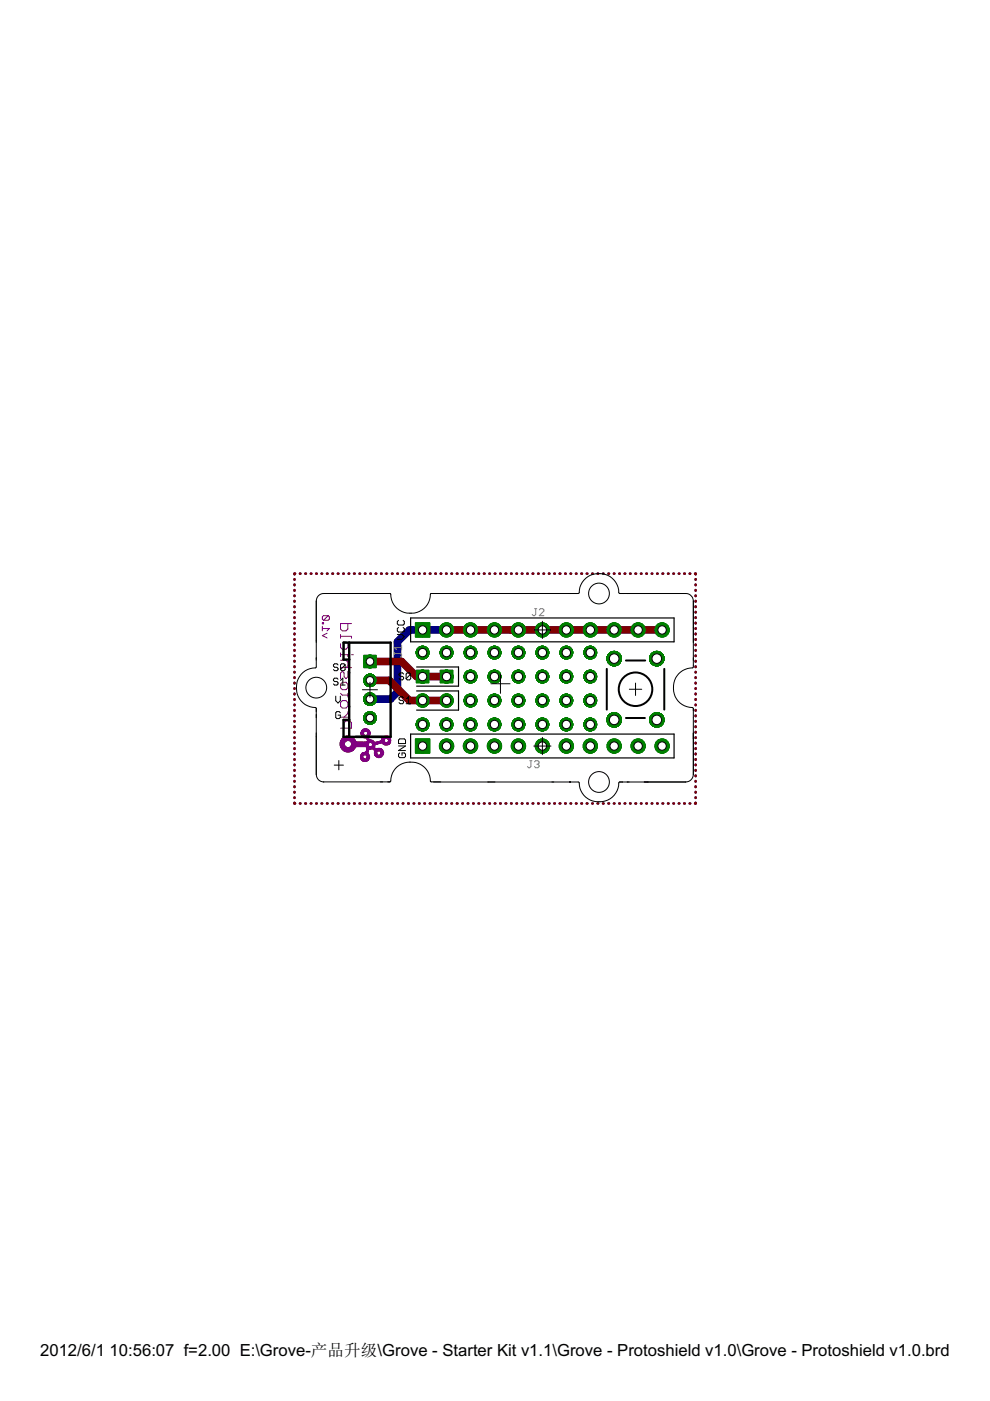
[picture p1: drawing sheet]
<svg xmlns="http://www.w3.org/2000/svg" width="210mm" height="297mm" viewBox="0 0 210 297" stroke-linecap="round" stroke-linejoin="round" font-family="sans-serif">
<defs><g id="words">
<g font-size="4">
<text x="8.5" y="287.5">2012/6/1</text>
<text x="23.2" y="287.5">10:56:07 f=2.00 E:\Grove-产品升级\Grove - Starter Kit v1.1\Grove - Protoshield v1.0\Grove - Protoshield v1.0.brd</text>
</g>
</g></defs>
<path d="M70.9 162.2h1.9M71.8 161.2v2" fill="none" stroke="#000" stroke-width=".21"/>
<g fill="none" stroke="#800080" stroke-width=".21">
<path d="M68.3 133.3h1.5l-.5 .5M68.3 132h.3v.3h-.3zM68.3 132.8v1M69.3 134.3l-1 .5 1 .5M69.6 130.5h-1l-.3 .3v.5l.3 .2M69.6 130.5l.2 .3v.5l-.2 .2h-1M69.6 130.5l-1 1M72.2 134.9h2.3v.4M72.2 136.5v.8l.4 .3h.8l.3-.3v-.8l-.3-.4h-.4v1.5M72.2 138.8h1.5v.4M72.2 140h1.2l.3 .4v.8l-.3 .3M72.2 134.5v.8"/>
<path d="M72.2 138.4v.8M73.7 132.2v1.2l-.3 .4h-.8l-.4-.4v-1.2h2.3M74.5 138.8h.4M72.2 154.4h2.3v-1.2l-.4-.4h-.7l-.4 .4v1.2M72.2 152.1h1.5M72.2 147l.4 .4h1.5M72.2 141.5h2.3M72.6 144.7h.8l.3 .4v.7l-.3 .4h-.8l-.4-.4v-.7zM72.6 148.5h.8l.3 .4v.8l-.3 .4h-.8l-.4-.4v-.8zM73.7 142.3v1.2l-.3 .4-.4-.4v-.8l-.4-.4-.4 .4v1.2M73.7 150.9v.4l-.7 .8M73.7 147v.8"/>
</g>
<g fill="#800080" stroke="#800080" stroke-width=".21">
<path d="M72.1 157.3l.1 .8z"/>
<path d="M72.2 157.3v1z"/>
<path d="M72.2 157l.1 1.5z"/>
<path d="M72.3 157v1.5z"/>
<path d="M72.3 156.9l.1 1.7z"/>
<path d="M72.4 156.8v1.9z"/>
<path d="M72.4 156.8l.1 1.9z"/>
<path d="M72.5 156.6v2.3z"/>
<path d="M72.5 156.6l.1 2.3z"/>
<path d="M72.6 156.5v2.5z"/>
<path d="M72.6 156.5l.1 2.5z"/>
<path d="M72.7 156.4v2.6z"/>
<path d="M72.7 156.4l.1 2.6z"/>
<path d="M72.8 156.4v2.7z"/>
<path d="M72.8 156.4l.1 2.8z"/>
<path d="M72.9 156.4v2.8z"/>
<path d="M72.9 156.3l.1 2.9z"/>
<path d="M73 157.8v1.4z"/>
<path d="M73 156.3v1.4z"/>
<path d="M73 158l.1 1.3z"/>
<path d="M73 156.3l.1 1.2z"/>
<path d="M73.1 158.1v1.2z"/>
<path d="M73.1 156.2v1.2z"/>
<path d="M73.1 158.1l.1 1.2z"/>
<path d="M73.1 156.1l.1 1.2z"/>
<path d="M73.2 158.2v1.1z"/>
<path d="M73.2 156.2v1z"/>
<path d="M73.2 158.3l.1 1.1z"/>
<path d="M73.2 156.2l.1 1z"/>
<path d="M73.3 158.3v1.1z"/>
<path d="M73.3 156.1v1.1z"/>
<path d="M73.3 158.3l.1 1.1z"/>
<path d="M73.3 156.1l.1 1.1z"/>
<path d="M73.4 158.4v1z"/>
<path d="M73.4 156.1v1z"/>
<path d="M73.4 158.5l.1 .9z"/>
<path d="M73.4 156.1l.1 .9z"/>
<path d="M73.5 158.5v.9z"/>
<path d="M73.5 156.1v.9z"/>
<path d="M73.5 158.5l.1 .9z"/>
<path d="M73.5 156.1l.1 .9z"/>
<path d="M73.6 158.5v.9z"/>
<path d="M73.6 156.1v.9z"/>
<path d="M73.6 158.5l.1 .9z"/>
<path d="M73.6 156.1l.1 .9z"/>
<path d="M73.7 158.5v.9z"/>
<path d="M73.7 156.1v.9z"/>
<path d="M73.7 158.5l.1 .9z"/>
<path d="M73.7 156.1l.1 .9z"/>
<path d="M73.8 158.5v.9z"/>
<path d="M73.8 156.1v.9z"/>
<path d="M73.9 158.5v.9z"/>
<path d="M73.9 156.1v.9z"/>
<path d="M74 158.5v.9z"/>
<path d="M74 156.1v.9z"/>
<path d="M74 158.5l.1 .9z"/>
<path d="M74 156.1l.1 .9z"/>
<path d="M74.1 158.5v.9z"/>
<path d="M74.1 156.1v.9z"/>
<path d="M74.1 158.5l.1 .9z"/>
<path d="M74.1 156.1l.1 1z"/>
<path d="M74.2 158.4l.1 1z"/>
<path d="M74.2 156.1l.1 1z"/>
<path d="M74.3 158.3v1.1z"/>
<path d="M74.3 156.1v1.1z"/>
<path d="M74.3 156.2v1z"/>
<path d="M74.4 158.2v1.1z"/>
<path d="M74.4 156.2v1.1z"/>
<path d="M74.4 158.1v1.2z"/>
<path d="M74.4 158.1l.1 1.2z"/>
<path d="M74.4 156.3l.1 1.1z"/>
<path d="M74.5 157.9v1.3z"/>
<path d="M74.5 156.3v1.2z"/>
<path d="M74.5 156.3l.1 2.9z"/>
<path d="M74.6 156.3l.1 2.9z"/>
<path d="M74.7 156.3v2.9z"/>
<path d="M74.7 156.4v2.8z"/>
<path d="M74.8 156.4v2.8z"/>
<path d="M74.8 156.4v2.7z"/>
<path d="M74.9 156.4v2.6z"/>
<path d="M74.9 156.5l.1 2.5z"/>
<path d="M75 156.5v2.5z"/>
<path d="M75 156.6l.1 2.3z"/>
<path d="M75.1 156.7v2.2z"/>
<path d="M75.1 156.7l.1 2.1z"/>
<path d="M75.2 156.8v1.9z"/>
<path d="M75.3 156.9v1.7z"/>
<path d="M75.3 157l.1 1.5z"/>
<path d="M75.4 157.1v1.4z"/>
<path d="M75.4 157.2l.1 1.1z"/>
<path d="M75.5 157.2v1.1z"/>
<path d="M75.5 157.3l.1 1z"/>
<path d="M75.6 157.3v1z"/>
<path d="M75.6 157.3l.1 1z"/>
<path d="M75.7 157.3v1z"/>
<path d="M75.7 157.3l.1 1z"/>
<path d="M75.8 157.3v1z"/>
<path d="M75.8 157.3l.1 1z"/>
<path d="M75.9 157.3v1z"/>
<path d="M75.9 157.3l.1 1z"/>
<path d="M76 157.3v1z"/>
<path d="M76 157.3l.1 1z"/>
<path d="M76.1 157.3v1z"/>
<path d="M76.1 157.3l.1 1z"/>
<path d="M76.2 157.3v1z"/>
<path d="M76.2 157.3l.1 1z"/>
<path d="M76.3 157.3v1z"/>
<path d="M76.3 157.3l.1 1z"/>
<path d="M76.4 157.3v1z"/>
<path d="M76.4 160.2l.1 .5z"/>
<path d="M76.4 157.3l.1 1z"/>
<path d="M76.5 160.1v.8z"/>
<path d="M76.5 157.3v1z"/>
<path d="M76.5 160l.1 1z"/>
<path d="M76.5 157.3l.1 1z"/>
<path d="M76.5 155.2l.1 .5z"/>
<path d="M76.6 159.9v1.2z"/>
<path d="M76.6 157.3v1z"/>
<path d="M76.6 155.2v.7z"/>
<path d="M76.6 159.9l.1 1.2z"/>
<path d="M76.6 157.3l.1 1z"/>
<path d="M76.6 155l.1 1z"/>
<path d="M76.7 159.7v1.5z"/>
<path d="M76.7 157.3v1z"/>
<path d="M76.7 154.9v1.2z"/>
<path d="M76.7 159.7l.1 1.5z"/>
<path d="M76.7 157.3l.1 1z"/>
<path d="M76.7 154.8l.1 1.3z"/>
<path d="M76.8 159.7v1.5z"/>
<path d="M76.8 157.3v1z"/>
<path d="M76.8 154.8v1.3z"/>
<path d="M76.8 159.6l.1 1.8z"/>
<path d="M76.8 157.3l.1 1z"/>
<path d="M76.8 154.7l.1 1.6z"/>
<path d="M76.9 160.6v.7z"/>
<path d="M76.9 159.6v.8z"/>
<path d="M76.9 157.3v1z"/>
<path d="M76.9 154.7v1.6z"/>
<path d="M76.9 160.6l.1 .8z"/>
<path d="M76.9 159.6l.1 .7z"/>
<path d="M76.9 157.3l.1 1z"/>
<path d="M76.9 154.6l.1 1.7z"/>
<path d="M77 160.7v.7z"/>
<path d="M77 159.6v.6z"/>
<path d="M77 157.3v1z"/>
<path d="M77 154.6v1.7z"/>
<path d="M77 160.8l.1 .7z"/>
<path d="M77 159.6l.1 .6z"/>
<path d="M77 157.3l.1 1z"/>
<path d="M77 154.6l.1 1.8z"/>
<path d="M77.1 160.8v.6z"/>
<path d="M77.1 159.6v.5z"/>
<path d="M77.1 157.3v1z"/>
<path d="M77.1 155.7v.7z"/>
<path d="M77.1 154.6v.6z"/>
<path d="M77.2 160.9v.5z"/>
<path d="M77.2 159.6v.5z"/>
<path d="M77.2 157.3v1z"/>
<path d="M77.2 155.7v.7z"/>
<path d="M77.2 154.5v.7z"/>
<path d="M77.2 155.9v.5z"/>
<path d="M77.2 154.5v.6z"/>
<path d="M77.2 160.9l.1 .5z"/>
<path d="M77.2 159.5l.1 .5z"/>
<path d="M77.2 157.3l.1 1z"/>
<path d="M77.2 155.9l.1 .5z"/>
<path d="M77.2 154.5l.1 .5z"/>
<path d="M77.3 160.9v.5z"/>
<path d="M77.3 159.5v.5z"/>
<path d="M77.3 157.3v1z"/>
<path d="M77.3 155.9v.5z"/>
<path d="M77.3 154.5v.5z"/>
<path d="M77.3 160.9l.1 .5z"/>
<path d="M77.3 159.5l.1 .5z"/>
<path d="M77.3 157.3l.1 1z"/>
<path d="M77.3 155.9l.1 .6z"/>
<path d="M77.3 154.5l.1 .5z"/>
<path d="M77.4 160.9v.5z"/>
<path d="M77.4 159.5v.5z"/>
<path d="M77.4 157.3v1z"/>
<path d="M77.4 155.9v.6z"/>
<path d="M77.4 154.5v.5z"/>
<path d="M77.4 160.9l.1 .5z"/>
<path d="M77.4 159.5l.1 .5z"/>
<path d="M77.4 157.3l.1 1z"/>
<path d="M77.4 155.9l.1 .6z"/>
<path d="M77.4 154.5l.1 .5z"/>
<path d="M77.5 160.9v.5z"/>
<path d="M77.5 159.4v.6z"/>
<path d="M77.5 157.3v1z"/>
<path d="M77.5 155.9v.6z"/>
<path d="M77.5 154.5v.5z"/>
<path d="M77.6 160.9v.5z"/>
<path d="M77.6 159.4v.7z"/>
<path d="M77.6 157.3v1z"/>
<path d="M77.6 155.9v.6z"/>
<path d="M77.6 154.5v.5z"/>
<path d="M77.6 159.3v.8z"/>
<path d="M77.7 160.8v.6z"/>
<path d="M77.7 159.2v1z"/>
<path d="M77.7 157.3v1.1z"/>
<path d="M77.7 155.9v.6z"/>
<path d="M77.7 154.5v.5z"/>
<path d="M77.7 160.8v.7z"/>
<path d="M77.7 159.1v1.1z"/>
<path d="M77.7 157.3v1.2z"/>
<path d="M77.7 160.6l.1 .8z"/>
<path d="M77.7 158.8l.1 1.5z"/>
<path d="M77.7 157.2l.1 1.3z"/>
<path d="M77.7 155.9l.1 .8z"/>
<path d="M77.7 154.5l.1 .6z"/>
<path d="M77.8 160.6l.1 .7z"/>
<path d="M77.8 158.7l.1 1.7z"/>
<path d="M77.8 157.2l.1 1.4z"/>
<path d="M77.8 155.8l.1 1z"/>
<path d="M77.8 154.6l.1 .6z"/>
<path d="M77.9 157.1v4.3z"/>
<path d="M77.9 155.7v1.2z"/>
<path d="M77.9 154.6v.6z"/>
<path d="M77.9 157.1l.1 4.2z"/>
<path d="M77.9 155.7l.1 1.2z"/>
<path d="M77.9 154.6l.1 .7z"/>
<path d="M78 154.6v6.6z"/>
<path d="M78 159.7v1.5z"/>
<path d="M78 154.6v4.8z"/>
<path d="M78.1 159.7v1.5z"/>
<path d="M78.1 157.9v1.4z"/>
<path d="M78.1 154.7v3.1z"/>
<path d="M78.1 159.8v1.3z"/>
<path d="M78.1 158.1v1.1z"/>
<path d="M78.1 154.7v3z"/>
<path d="M78.2 159.9v1.1z"/>
<path d="M78.2 158.2v.7z"/>
<path d="M78.2 156.6v.9z"/>
<path d="M78.2 154.8v1.3z"/>
<path d="M78.2 160l.1 1z"/>
<path d="M78.2 158.3l.1 .6z"/>
<path d="M78.2 156.7l.1 .8z"/>
<path d="M78.2 154.8l.1 1.3z"/>
<path d="M78.3 160.1v.8z"/>
<path d="M78.3 158.3v.6z"/>
<path d="M78.3 156.8v.7z"/>
<path d="M78.3 155v1.1z"/>
<path d="M78.3 160.2l.1 .6z"/>
<path d="M78.3 158.3l.1 .6z"/>
<path d="M78.3 156.8l.1 .6z"/>
<path d="M78.3 154.9l.1 1.1z"/>
<path d="M78.4 158.3v.6z"/>
<path d="M78.4 156.9v.5z"/>
<path d="M78.4 155.1v.8z"/>
<path d="M78.4 158.3l.1 .6z"/>
<path d="M78.4 156.9l.1 .5z"/>
<path d="M78.4 155.2l.1 .5z"/>
<path d="M78.5 158.3v.6z"/>
<path d="M78.5 156.9v.5z"/>
<path d="M78.5 155.3v.3z"/>
<path d="M78.6 158.3v.6z"/>
<path d="M78.6 156.9v.5z"/>
<path d="M78.6 158.3l.1 .6z"/>
<path d="M78.6 156.9l.1 .5z"/>
<path d="M78.7 158.2v.6z"/>
<path d="M78.7 156.9v.5z"/>
<path d="M78.7 158.2l.1 .6z"/>
<path d="M78.7 156.9l.1 .6z"/>
<path d="M78.8 158.2v.6z"/>
<path d="M78.8 156.9v.6z"/>
<path d="M78.8 158.2l.1 .6z"/>
<path d="M78.8 156.9l.1 .6z"/>
<path d="M78.9 158.2v.5z"/>
<path d="M78.9 157v.6z"/>
<path d="M78.9 158.1l.1 .7z"/>
<path d="M78.9 157l.1 .7z"/>
<path d="M79 157.9v.8z"/>
<path d="M79 157v.8z"/>
<path d="M79 157l.1 1.8z"/>
<path d="M79.1 157.1v1.8z"/>
<path d="M79.1 157.1l.1 1.8z"/>
<path d="M79.2 157.2v1.7z"/>
<path d="M79.2 157.2l.1 1.8z"/>
<path d="M79.3 157.3v1.7z"/>
<path d="M79.3 157.3l.1 1.8z"/>
<path d="M79.4 159.4v.5z"/>
<path d="M79.4 158.4v.7z"/>
<path d="M79.4 157.4v.9z"/>
<path d="M79.4 158.5l.1 1.6z"/>
<path d="M79.4 157.4l.1 .9z"/>
<path d="M79.5 158.6v1.6z"/>
<path d="M79.5 157.4v.5z"/>
<path d="M79.5 158.6l.1 1.6z"/>
<path d="M79.5 157.4l.1 .5z"/>
<path d="M79.6 158.7v1.6z"/>
<path d="M79.6 157.4v.4z"/>
<path d="M79.6 158.7l.1 1.6z"/>
<path d="M79.6 157.4l.1 .4z"/>
<path d="M79.7 158.7v1.7z"/>
<path d="M79.7 157.3v.5z"/>
<path d="M79.7 158.7l.1 1.7z"/>
<path d="M79.7 157.3l.1 .5z"/>
<path d="M79.8 158.7v1.8z"/>
<path d="M79.8 157.3v.5z"/>
<path d="M79.8 158.7l.1 1.8z"/>
<path d="M79.8 157.3l.1 .5z"/>
<path d="M79.9 159.8v.7z"/>
<path d="M79.9 158.7v.8z"/>
<path d="M79.9 157.3v.5z"/>
<path d="M79.9 159.9l.1 .6z"/>
<path d="M79.9 158.7l.1 .7z"/>
<path d="M79.9 157.3l.1 .5z"/>
<path d="M80 159.9v.7z"/>
<path d="M80 158.7v.6z"/>
<path d="M80 157.3v.5z"/>
<path d="M80 160l.1 .6z"/>
<path d="M80 158.7l.1 .5z"/>
<path d="M80 157.3l.1 .4z"/>
<path d="M80.1 160.1v.5z"/>
<path d="M80.1 158.7v.5z"/>
<path d="M80.1 157.3v.4z"/>
<path d="M80.1 160.1l.1 .5z"/>
<path d="M80.1 158.7l.1 .5z"/>
<path d="M80.1 157.3l.1 .4z"/>
<path d="M80.2 160.1v.5z"/>
<path d="M80.2 158.7v.5z"/>
<path d="M80.2 157.2v.5z"/>
<path d="M80.2 160.1l.1 .5z"/>
<path d="M80.2 158.7l.1 .5z"/>
<path d="M80.2 157.2l.1 .5z"/>
<path d="M80.3 160.1v.5z"/>
<path d="M80.3 158.7v.5z"/>
<path d="M80.3 157.2v.4z"/>
<path d="M80.3 160.1l.1 .5z"/>
<path d="M80.3 158.7l.1 .5z"/>
<path d="M80.3 157.2l.1 .4z"/>
<path d="M80.4 160.1v.5z"/>
<path d="M80.4 158.7v.5z"/>
<path d="M80.4 157.2v.4z"/>
<path d="M80.5 160.1v.5z"/>
<path d="M80.5 158.7v.5z"/>
<path d="M80.5 157.2v.4z"/>
<path d="M80.5 160l.1 .6z"/>
<path d="M80.5 158.7l.1 .5z"/>
<path d="M80.5 157.2l.1 .4z"/>
<path d="M80.6 160v.5z"/>
<path d="M80.6 158.7v.6z"/>
<path d="M80.6 157.1v.5z"/>
<path d="M80.6 159.9l.1 .6z"/>
<path d="M80.6 158.7l.1 .6z"/>
<path d="M80.6 157.1l.1 .4z"/>
<path d="M80.7 159.9l.1 .6z"/>
<path d="M80.7 158.7l.1 .7z"/>
<path d="M80.7 157.1l.1 .4z"/>
<path d="M80.8 159.7v.8z"/>
<path d="M80.8 158.7v.8z"/>
<path d="M80.8 157v.5z"/>
<path d="M80.8 158.7v1.8z"/>
<path d="M80.9 158.8v1.7z"/>
<path d="M80.9 157v.5z"/>
<path d="M80.9 158.8v1.6z"/>
<path d="M80.9 156.7v.8z"/>
<path d="M81 158.9v1.4z"/>
<path d="M81 156.6v.9z"/>
<path d="M81 159v1.3z"/>
<path d="M81 156.6v1z"/>
<path d="M81 159l.1 1.2z"/>
<path d="M81 156.5l.1 1.1z"/>
<path d="M81.1 159l.1 1.2z"/>
<path d="M81.1 156.4l.1 1.2z"/>
<path d="M81.2 159.2v.9z"/>
<path d="M81.2 156.4v1.3z"/>
<path d="M81.2 159.2l.1 .8z"/>
<path d="M81.2 156.3l.1 1.5z"/>
<path d="M81.3 159.3v.6z"/>
<path d="M81.3 156.3v1.5z"/>
<path d="M81.3 159.5v.3z"/>
<path d="M81.3 156.2v1.6z"/>
<path d="M81.4 156.2v1.6z"/>
<path d="M81.4 156.1v1.7z"/>
<path d="M81.5 157.2v.7z"/>
<path d="M81.5 156.1v.8z"/>
<path d="M81.5 157.3l.1 .6z"/>
<path d="M81.5 156.1l.1 .6z"/>
<path d="M81.6 157.3v.6z"/>
<path d="M81.6 156.1v.6z"/>
<path d="M81.6 157.3l.1 .6z"/>
<path d="M81.6 156.1l.1 .6z"/>
<path d="M81.7 157.4v.5z"/>
<path d="M81.7 156.1v.5z"/>
<path d="M81.7 157.4l.1 .5z"/>
<path d="M81.7 156.1l.1 .5z"/>
<path d="M81.8 157.4v.5z"/>
<path d="M81.8 156.1v.5z"/>
<path d="M81.8 157.5l.1 .4z"/>
<path d="M81.8 156l.1 .6z"/>
<path d="M81.9 157.5v.4z"/>
<path d="M81.9 156v.6z"/>
<path d="M81.9 157.5l.1 .4z"/>
<path d="M81.9 156l.1 .5z"/>
<path d="M82 157.5v.4z"/>
<path d="M82 156v.6z"/>
<path d="M82 157.4l.1 .5z"/>
<path d="M82 156.1l.1 .5z"/>
<path d="M82.1 157.4v.5z"/>
<path d="M82.1 156.1v.5z"/>
<path d="M82.1 157.4l.1 .5z"/>
<path d="M82.1 156.1l.1 .5z"/>
<path d="M82.2 157.3v.6z"/>
<path d="M82.2 156.1v.6z"/>
<path d="M82.2 157.3l.1 .6z"/>
<path d="M82.2 156.1l.1 .6z"/>
<path d="M82.3 157.3v.6z"/>
<path d="M82.3 156.1v.7z"/>
<path d="M82.3 157.1l.1 .8z"/>
<path d="M82.3 156.1l.1 .8z"/>
<path d="M82.4 156.1v1.7z"/>
<path d="M82.4 156.2l.1 1.6z"/>
<path d="M82.5 156.3v1.5z"/>
<path d="M82.5 156.3l.1 1.5z"/>
<path d="M82.6 156.3v1.5z"/>
<path d="M82.6 156.4l.1 1.2z"/>
<path d="M82.7 156.4v1.2z"/>
<path d="M82.7 156.5l.1 1z"/>
<path d="M82.8 156.6v.8z"/>
</g>
<path d="M94.7 133.6h-7.9l-2.5 2.5v10.6l-1.5 1.5h-4.4" fill="none" stroke="#000080" stroke-width="1.6"/>
<g fill="none" stroke="#000080" stroke-width=".51">
<path d="M62.4 122.8v.1M62.4 123.9v.2M62.4 125.1v.1M62.4 126.3v.1M62.4 127.4v.2M62.4 128.6v.1M62.4 129.7v.2M62.4 130.9v.1M62.4 132v.2M62.4 133.2v.1M62.4 134.3v.2M62.4 135.5v.2"/>
<path d="M62.4 136.7v.1M62.4 137.8v.2M62.4 139v.1M62.6 121.6l-.2 .2M63.6 121.6h.1M64.7 121.6h.2M65.9 121.6h.1M67 121.6h.2M68.2 121.6h.1M69.3 121.6h.1M70.5 121.6h.1M71.6 121.6h.2"/>
<path d="M72.8 121.6h.1M73.9 121.6h.1M75.1 121.6h.1M76.2 121.6h.1M77.4 121.6h.1M78.5 121.6h.1M79.7 121.6h.1M80.8 121.6h.1M82 121.6h.1M83.1 121.6h.1M84.2 121.6h.2M85.4 121.6h.1"/>
<path d="M86.5 121.6h.2M87.7 121.6h.1M88.8 121.6h.2M90 121.6h.1M91.1 121.6h.2M92.3 121.6h.1M93.4 121.6h.2M94.6 121.6h.1M95.7 121.6h.1M96.9 121.6h.1M98 121.6h.1M99.2 121.6h.1"/>
<path d="M100.3 121.6h.1M101.5 121.6h.1M102.6 121.6h.1M103.8 121.6h.1M104.9 121.6h.1M106 121.6h.2M107.2 121.6h.1M108.4 121.6h.1M109.5 121.6h.1M110.6 121.6h.2M111.8 121.6h.1M112.9 121.6h.2"/>
<path d="M114.1 121.6h.1M115.2 121.6h.2M116.4 121.6h.1M117.5 121.6h.1M118.7 121.6h.1M119.8 121.6h.2M121 121.6h.1M122.1 121.6h.1M123.3 121.6h.1M124.4 121.6h.1M125.6 121.6h.1M126.7 121.6h.1"/>
<path d="M127.8 121.6h.2M129 121.6h.1M130.2 121.6h.1M131.3 121.6h.1M132.4 121.6h.2M133.6 121.6h.1M134.7 121.6h.2M135.9 121.6h.1M137 121.6h.2M138.2 121.6h.1M139.3 121.6h.1M140.5 121.6h.1"/>
<path d="M141.6 121.6h.2M142.8 121.6h.1M143.9 121.6h.1M145.1 121.6h.1M146.2 121.6h.1M147.4 121.6l.1 .2M147.5 122.8v.1M147.5 123.9v.2M147.5 125.1v.1M147.5 126.3v.1M147.5 127.4v.2M147.5 128.6v.1"/>
<path d="M147.5 129.7v.2M147.5 130.9v.1M147.5 132v.2M147.5 133.2v.1M147.5 134.3v.2M147.5 135.5v.2M147.5 136.7v.1M147.5 137.8v.2M147.5 139v.1M62.4 140.1v.2M62.4 141.3v.1M62.4 142.5v.1"/>
<path d="M62.4 143.6v.1M62.4 144.8v.1M62.4 145.9v.1M62.4 147.1v.1M62.4 148.2v.2M62.4 149.4v.1M62.4 150.5v.2M62.4 151.7v.1M62.4 152.9v.1M62.4 154v.2M62.4 155.2v.1M62.4 156.3v.2"/>
<path d="M62.4 157.5v.1M62.4 158.6v.2M62.4 159.8v.1M147.5 140.1v.2M147.5 141.3v.1M147.5 142.5v.1M147.5 143.6v.1M147.5 144.8v.1M147.5 145.9v.1M147.5 147.1v.1M147.5 148.2v.2M147.5 149.4v.1"/>
<path d="M147.5 150.5v.2M147.5 151.7v.1M147.5 152.9v.1M147.5 154v.2M147.5 155.2v.1M147.5 156.3v.2M147.5 157.5v.1M147.5 158.6v.2M147.5 159.8v.1M62.4 170.2l.2 .1M62.4 161v.1M62.4 162.1v.1"/>
<path d="M62.4 163.3v.1M62.4 164.4v.2M62.4 165.6v.1M62.4 166.7v.2M62.4 167.9v.1M62.4 169.1v.1M63.6 170.3h.1M64.7 170.3h.2M65.9 170.3h.1M67 170.3h.2M68.2 170.3h.1M69.3 170.3h.1"/>
<path d="M70.5 170.3h.1M71.6 170.3h.2M72.8 170.3h.1M73.9 170.3h.1M75.1 170.3h.1M76.2 170.3h.1M77.4 170.3h.1M78.5 170.3h.1M79.7 170.3h.1M80.8 170.3h.1M82 170.3h.1M83.1 170.3h.1"/>
<path d="M84.2 170.3h.2M85.4 170.3h.1M86.5 170.3h.2M87.7 170.3h.1M88.8 170.3h.2M90 170.3h.1M91.1 170.3h.2M92.3 170.3h.1M93.4 170.3h.2M94.6 170.3h.1M95.7 170.3h.1M96.9 170.3h.1"/>
<path d="M98 170.3h.1M99.2 170.3h.1M100.3 170.3h.1M101.5 170.3h.1M102.6 170.3h.1M103.8 170.3h.1M104.9 170.3h.1M106 170.3h.2M107.2 170.3h.1M108.4 170.3h.1M109.5 170.3h.1M110.6 170.3h.2"/>
<path d="M111.8 170.3h.1M112.9 170.3h.2M114.1 170.3h.1M115.2 170.3h.2M116.4 170.3h.1M117.5 170.3h.1M118.7 170.3h.1M119.8 170.3h.2M121 170.3h.1M122.1 170.3h.1M123.3 170.3h.1M124.4 170.3h.1"/>
<path d="M125.6 170.3h.1M126.7 170.3h.1M127.8 170.3h.2M129 170.3h.1M130.2 170.3h.1M131.3 170.3h.1M132.4 170.3h.2M133.6 170.3h.1M134.7 170.3h.2M135.9 170.3h.1M137 170.3h.2M138.2 170.3h.1"/>
<path d="M139.3 170.3h.1M140.5 170.3h.1M141.6 170.3h.2M142.8 170.3h.1M143.9 170.3h.1M145.1 170.3h.1M146.2 170.3h.1M147.5 161v.1M147.5 162.1v.1M147.5 163.3v.1M147.5 164.4v.2M147.5 165.6v.1"/>
<path d="M147.5 166.7v.2M147.5 167.9v.1M147.5 169.1v.1M147.5 170.2l-.1 .1"/>
</g>
<circle cx="139.3" cy="139.6" r="1.52" fill="#008000" stroke="#008000" stroke-width=".21"/>
<circle cx="139.3" cy="139.6" r="1.02" fill="#fff" stroke="#000" stroke-width=".21"/>
<circle cx="130.2" cy="139.6" r="1.52" fill="#008000" stroke="#008000" stroke-width=".21"/>
<circle cx="130.2" cy="139.6" r="1.02" fill="#fff" stroke="#000" stroke-width=".21"/>
<circle cx="139.3" cy="152.6" r="1.52" fill="#008000" stroke="#008000" stroke-width=".21"/>
<circle cx="139.3" cy="152.6" r="1.02" fill="#fff" stroke="#000" stroke-width=".21"/>
<circle cx="130.2" cy="152.6" r="1.52" fill="#008000" stroke="#008000" stroke-width=".21"/>
<circle cx="130.2" cy="152.6" r="1.02" fill="#fff" stroke="#000" stroke-width=".21"/>
<path d="M77.1 138.9h2.7v2.7h-2.7z" fill="#008000" stroke="#008000" stroke-width=".21"/>
<circle cx="78.4" cy="140.3" r=".8" fill="#fff" stroke="#000" stroke-width=".21"/>
<circle cx="78.4" cy="144.3" r="1.31" fill="#008000" stroke="#008000" stroke-width=".21"/>
<circle cx="78.4" cy="144.3" r=".8" fill="#fff" stroke="#000" stroke-width=".21"/>
<circle cx="78.4" cy="148.2" r="1.31" fill="#008000" stroke="#008000" stroke-width=".21"/>
<circle cx="78.4" cy="148.2" r=".8" fill="#fff" stroke="#000" stroke-width=".21"/>
<circle cx="78.4" cy="152.2" r="1.31" fill="#008000" stroke="#008000" stroke-width=".21"/>
<circle cx="78.4" cy="152.2" r=".8" fill="#fff" stroke="#000" stroke-width=".21"/>
<path d="M88.1 132h3v3.1h-3z" fill="#008000" stroke="#008000" stroke-width=".21"/>
<circle cx="89.6" cy="133.6" r=".89" fill="#fff" stroke="#000" stroke-width=".21"/>
<circle cx="94.7" cy="133.6" r="1.52" fill="#008000" stroke="#008000" stroke-width=".21"/>
<circle cx="94.7" cy="133.6" r=".89" fill="#fff" stroke="#000" stroke-width=".21"/>
<circle cx="99.8" cy="133.6" r="1.52" fill="#008000" stroke="#008000" stroke-width=".21"/>
<circle cx="99.8" cy="133.6" r=".89" fill="#fff" stroke="#000" stroke-width=".21"/>
<circle cx="104.8" cy="133.6" r="1.52" fill="#008000" stroke="#008000" stroke-width=".21"/>
<circle cx="104.8" cy="133.6" r=".89" fill="#fff" stroke="#000" stroke-width=".21"/>
<circle cx="109.9" cy="133.6" r="1.52" fill="#008000" stroke="#008000" stroke-width=".21"/>
<circle cx="109.9" cy="133.6" r=".89" fill="#fff" stroke="#000" stroke-width=".21"/>
<circle cx="115" cy="133.6" r="1.52" fill="#008000" stroke="#008000" stroke-width=".21"/>
<circle cx="115" cy="133.6" r=".89" fill="#fff" stroke="#000" stroke-width=".21"/>
<circle cx="120.1" cy="133.6" r="1.52" fill="#008000" stroke="#008000" stroke-width=".21"/>
<circle cx="120.1" cy="133.6" r=".89" fill="#fff" stroke="#000" stroke-width=".21"/>
<circle cx="125.2" cy="133.6" r="1.52" fill="#008000" stroke="#008000" stroke-width=".21"/>
<circle cx="125.2" cy="133.6" r=".89" fill="#fff" stroke="#000" stroke-width=".21"/>
<circle cx="130.2" cy="133.6" r="1.52" fill="#008000" stroke="#008000" stroke-width=".21"/>
<circle cx="130.2" cy="133.6" r=".89" fill="#fff" stroke="#000" stroke-width=".21"/>
<circle cx="135.3" cy="133.6" r="1.52" fill="#008000" stroke="#008000" stroke-width=".21"/>
<circle cx="135.3" cy="133.6" r=".89" fill="#fff" stroke="#000" stroke-width=".21"/>
<circle cx="140.4" cy="133.6" r="1.52" fill="#008000" stroke="#008000" stroke-width=".21"/>
<circle cx="140.4" cy="133.6" r=".89" fill="#fff" stroke="#000" stroke-width=".21"/>
<path d="M88.1 156.7h3v3h-3z" fill="#008000" stroke="#008000" stroke-width=".21"/>
<circle cx="89.6" cy="158.2" r=".89" fill="#fff" stroke="#000" stroke-width=".21"/>
<circle cx="94.7" cy="158.2" r="1.52" fill="#008000" stroke="#008000" stroke-width=".21"/>
<circle cx="94.7" cy="158.2" r=".89" fill="#fff" stroke="#000" stroke-width=".21"/>
<circle cx="99.8" cy="158.2" r="1.52" fill="#008000" stroke="#008000" stroke-width=".21"/>
<circle cx="99.8" cy="158.2" r=".89" fill="#fff" stroke="#000" stroke-width=".21"/>
<circle cx="104.8" cy="158.2" r="1.52" fill="#008000" stroke="#008000" stroke-width=".21"/>
<circle cx="104.8" cy="158.2" r=".89" fill="#fff" stroke="#000" stroke-width=".21"/>
<circle cx="109.9" cy="158.2" r="1.52" fill="#008000" stroke="#008000" stroke-width=".21"/>
<circle cx="109.9" cy="158.2" r=".89" fill="#fff" stroke="#000" stroke-width=".21"/>
<circle cx="115" cy="158.2" r="1.52" fill="#008000" stroke="#008000" stroke-width=".21"/>
<circle cx="115" cy="158.2" r=".89" fill="#fff" stroke="#000" stroke-width=".21"/>
<circle cx="120.1" cy="158.2" r="1.52" fill="#008000" stroke="#008000" stroke-width=".21"/>
<circle cx="120.1" cy="158.2" r=".89" fill="#fff" stroke="#000" stroke-width=".21"/>
<circle cx="125.2" cy="158.2" r="1.52" fill="#008000" stroke="#008000" stroke-width=".21"/>
<circle cx="125.2" cy="158.2" r=".89" fill="#fff" stroke="#000" stroke-width=".21"/>
<circle cx="130.2" cy="158.2" r="1.52" fill="#008000" stroke="#008000" stroke-width=".21"/>
<circle cx="130.2" cy="158.2" r=".89" fill="#fff" stroke="#000" stroke-width=".21"/>
<circle cx="135.3" cy="158.2" r="1.52" fill="#008000" stroke="#008000" stroke-width=".21"/>
<circle cx="135.3" cy="158.2" r=".89" fill="#fff" stroke="#000" stroke-width=".21"/>
<circle cx="140.4" cy="158.2" r="1.52" fill="#008000" stroke="#008000" stroke-width=".21"/>
<circle cx="140.4" cy="158.2" r=".89" fill="#fff" stroke="#000" stroke-width=".21"/>
<circle cx="104.8" cy="153.6" r="1.33" fill="#008000" stroke="#008000" stroke-width=".21"/>
<circle cx="104.8" cy="153.6" r=".89" fill="#fff" stroke="#000" stroke-width=".21"/>
<circle cx="89.6" cy="138.4" r="1.33" fill="#008000" stroke="#008000" stroke-width=".21"/>
<circle cx="89.6" cy="138.4" r=".89" fill="#fff" stroke="#000" stroke-width=".21"/>
<circle cx="94.7" cy="138.4" r="1.33" fill="#008000" stroke="#008000" stroke-width=".21"/>
<circle cx="94.7" cy="138.4" r=".89" fill="#fff" stroke="#000" stroke-width=".21"/>
<circle cx="99.8" cy="138.4" r="1.33" fill="#008000" stroke="#008000" stroke-width=".21"/>
<circle cx="99.8" cy="138.4" r=".89" fill="#fff" stroke="#000" stroke-width=".21"/>
<circle cx="125.2" cy="148.5" r="1.33" fill="#008000" stroke="#008000" stroke-width=".21"/>
<circle cx="125.2" cy="148.5" r=".89" fill="#fff" stroke="#000" stroke-width=".21"/>
<circle cx="115" cy="138.4" r="1.33" fill="#008000" stroke="#008000" stroke-width=".21"/>
<circle cx="115" cy="138.4" r=".89" fill="#fff" stroke="#000" stroke-width=".21"/>
<circle cx="99.8" cy="143.4" r="1.33" fill="#008000" stroke="#008000" stroke-width=".21"/>
<circle cx="99.8" cy="143.4" r=".89" fill="#fff" stroke="#000" stroke-width=".21"/>
<circle cx="99.8" cy="148.5" r="1.33" fill="#008000" stroke="#008000" stroke-width=".21"/>
<circle cx="99.8" cy="148.5" r=".89" fill="#fff" stroke="#000" stroke-width=".21"/>
<circle cx="104.8" cy="148.5" r="1.33" fill="#008000" stroke="#008000" stroke-width=".21"/>
<circle cx="104.8" cy="148.5" r=".89" fill="#fff" stroke="#000" stroke-width=".21"/>
<circle cx="104.8" cy="143.4" r="1.33" fill="#008000" stroke="#008000" stroke-width=".21"/>
<circle cx="104.8" cy="143.4" r=".89" fill="#fff" stroke="#000" stroke-width=".21"/>
<circle cx="109.9" cy="148.5" r="1.33" fill="#008000" stroke="#008000" stroke-width=".21"/>
<circle cx="109.9" cy="148.5" r=".89" fill="#fff" stroke="#000" stroke-width=".21"/>
<circle cx="109.9" cy="143.4" r="1.33" fill="#008000" stroke="#008000" stroke-width=".21"/>
<circle cx="109.9" cy="143.4" r=".89" fill="#fff" stroke="#000" stroke-width=".21"/>
<circle cx="89.6" cy="153.6" r="1.33" fill="#008000" stroke="#008000" stroke-width=".21"/>
<circle cx="89.6" cy="153.6" r=".89" fill="#fff" stroke="#000" stroke-width=".21"/>
<circle cx="94.7" cy="153.6" r="1.33" fill="#008000" stroke="#008000" stroke-width=".21"/>
<circle cx="94.7" cy="153.6" r=".89" fill="#fff" stroke="#000" stroke-width=".21"/>
<circle cx="99.8" cy="153.6" r="1.33" fill="#008000" stroke="#008000" stroke-width=".21"/>
<circle cx="99.8" cy="153.6" r=".89" fill="#fff" stroke="#000" stroke-width=".21"/>
<circle cx="104.8" cy="138.4" r="1.33" fill="#008000" stroke="#008000" stroke-width=".21"/>
<circle cx="104.8" cy="138.4" r=".89" fill="#fff" stroke="#000" stroke-width=".21"/>
<circle cx="109.9" cy="138.4" r="1.33" fill="#008000" stroke="#008000" stroke-width=".21"/>
<circle cx="109.9" cy="138.4" r=".89" fill="#fff" stroke="#000" stroke-width=".21"/>
<circle cx="115" cy="143.4" r="1.33" fill="#008000" stroke="#008000" stroke-width=".21"/>
<circle cx="115" cy="143.4" r=".89" fill="#fff" stroke="#000" stroke-width=".21"/>
<circle cx="115" cy="148.5" r="1.33" fill="#008000" stroke="#008000" stroke-width=".21"/>
<circle cx="115" cy="148.5" r=".89" fill="#fff" stroke="#000" stroke-width=".21"/>
<circle cx="115" cy="153.6" r="1.33" fill="#008000" stroke="#008000" stroke-width=".21"/>
<circle cx="115" cy="153.6" r=".89" fill="#fff" stroke="#000" stroke-width=".21"/>
<circle cx="109.9" cy="153.6" r="1.33" fill="#008000" stroke="#008000" stroke-width=".21"/>
<circle cx="109.9" cy="153.6" r=".89" fill="#fff" stroke="#000" stroke-width=".21"/>
<circle cx="120.1" cy="138.4" r="1.33" fill="#008000" stroke="#008000" stroke-width=".21"/>
<circle cx="120.1" cy="138.4" r=".89" fill="#fff" stroke="#000" stroke-width=".21"/>
<circle cx="120.1" cy="143.4" r="1.33" fill="#008000" stroke="#008000" stroke-width=".21"/>
<circle cx="120.1" cy="143.4" r=".89" fill="#fff" stroke="#000" stroke-width=".21"/>
<circle cx="120.1" cy="148.5" r="1.33" fill="#008000" stroke="#008000" stroke-width=".21"/>
<circle cx="120.1" cy="148.5" r=".89" fill="#fff" stroke="#000" stroke-width=".21"/>
<circle cx="120.1" cy="153.6" r="1.33" fill="#008000" stroke="#008000" stroke-width=".21"/>
<circle cx="120.1" cy="153.6" r=".89" fill="#fff" stroke="#000" stroke-width=".21"/>
<circle cx="125.2" cy="153.6" r="1.33" fill="#008000" stroke="#008000" stroke-width=".21"/>
<circle cx="125.2" cy="153.6" r=".89" fill="#fff" stroke="#000" stroke-width=".21"/>
<path d="M88.3 142.1h2.6v2.7h-2.6z" fill="#008000" stroke="#008000" stroke-width=".21"/>
<circle cx="89.6" cy="143.4" r=".89" fill="#fff" stroke="#000" stroke-width=".21"/>
<path d="M93.3 142.1h2.7v2.7h-2.7z" fill="#008000" stroke="#008000" stroke-width=".21"/>
<circle cx="94.7" cy="143.4" r=".89" fill="#fff" stroke="#000" stroke-width=".21"/>
<circle cx="89.6" cy="148.5" r="1.44" fill="#008000" stroke="#008000" stroke-width=".21"/>
<circle cx="89.6" cy="148.5" r=".89" fill="#fff" stroke="#000" stroke-width=".21"/>
<circle cx="94.7" cy="148.5" r="1.44" fill="#008000" stroke="#008000" stroke-width=".21"/>
<circle cx="94.7" cy="148.5" r=".89" fill="#fff" stroke="#000" stroke-width=".21"/>
<circle cx="125.2" cy="143.4" r="1.33" fill="#008000" stroke="#008000" stroke-width=".21"/>
<circle cx="125.2" cy="143.4" r=".89" fill="#fff" stroke="#000" stroke-width=".21"/>
<circle cx="125.2" cy="138.4" r="1.33" fill="#008000" stroke="#008000" stroke-width=".21"/>
<circle cx="125.2" cy="138.4" r=".89" fill="#fff" stroke="#000" stroke-width=".21"/>
<circle cx="139.3" cy="139.6" r="1.52" fill="#008000" stroke="#008000" stroke-width=".21"/>
<circle cx="139.3" cy="139.6" r="1.02" fill="#fff" stroke="#000" stroke-width=".21"/>
<circle cx="130.2" cy="139.6" r="1.52" fill="#008000" stroke="#008000" stroke-width=".21"/>
<circle cx="130.2" cy="139.6" r="1.02" fill="#fff" stroke="#000" stroke-width=".21"/>
<circle cx="139.3" cy="152.6" r="1.52" fill="#008000" stroke="#008000" stroke-width=".21"/>
<circle cx="139.3" cy="152.6" r="1.02" fill="#fff" stroke="#000" stroke-width=".21"/>
<circle cx="130.2" cy="152.6" r="1.52" fill="#008000" stroke="#008000" stroke-width=".21"/>
<circle cx="130.2" cy="152.6" r="1.02" fill="#fff" stroke="#000" stroke-width=".21"/>
<circle cx="78.4" cy="140.3" r="1.31" fill="#008000" stroke="#008000" stroke-width=".21"/>
<circle cx="78.4" cy="140.3" r=".8" fill="#fff" stroke="#000" stroke-width=".21"/>
<circle cx="78.4" cy="144.3" r="1.31" fill="#008000" stroke="#008000" stroke-width=".21"/>
<circle cx="78.4" cy="144.3" r=".8" fill="#fff" stroke="#000" stroke-width=".21"/>
<circle cx="78.4" cy="148.2" r="1.31" fill="#008000" stroke="#008000" stroke-width=".21"/>
<circle cx="78.4" cy="148.2" r=".8" fill="#fff" stroke="#000" stroke-width=".21"/>
<circle cx="78.4" cy="152.2" r="1.31" fill="#008000" stroke="#008000" stroke-width=".21"/>
<circle cx="78.4" cy="152.2" r=".8" fill="#fff" stroke="#000" stroke-width=".21"/>
<circle cx="89.6" cy="133.6" r="1.4" fill="#008000" stroke="#008000" stroke-width=".21"/>
<circle cx="89.6" cy="133.6" r=".89" fill="#fff" stroke="#000" stroke-width=".21"/>
<circle cx="94.7" cy="133.6" r="1.4" fill="#008000" stroke="#008000" stroke-width=".21"/>
<circle cx="94.7" cy="133.6" r=".89" fill="#fff" stroke="#000" stroke-width=".21"/>
<circle cx="99.8" cy="133.6" r="1.4" fill="#008000" stroke="#008000" stroke-width=".21"/>
<circle cx="99.8" cy="133.6" r=".89" fill="#fff" stroke="#000" stroke-width=".21"/>
<circle cx="104.8" cy="133.6" r="1.4" fill="#008000" stroke="#008000" stroke-width=".21"/>
<circle cx="104.8" cy="133.6" r=".89" fill="#fff" stroke="#000" stroke-width=".21"/>
<circle cx="109.9" cy="133.6" r="1.4" fill="#008000" stroke="#008000" stroke-width=".21"/>
<circle cx="109.9" cy="133.6" r=".89" fill="#fff" stroke="#000" stroke-width=".21"/>
<circle cx="115" cy="133.6" r="1.4" fill="#008000" stroke="#008000" stroke-width=".21"/>
<circle cx="115" cy="133.6" r=".89" fill="#fff" stroke="#000" stroke-width=".21"/>
<circle cx="120.1" cy="133.6" r="1.4" fill="#008000" stroke="#008000" stroke-width=".21"/>
<circle cx="120.1" cy="133.6" r=".89" fill="#fff" stroke="#000" stroke-width=".21"/>
<circle cx="125.2" cy="133.6" r="1.4" fill="#008000" stroke="#008000" stroke-width=".21"/>
<circle cx="125.2" cy="133.6" r=".89" fill="#fff" stroke="#000" stroke-width=".21"/>
<circle cx="130.2" cy="133.6" r="1.4" fill="#008000" stroke="#008000" stroke-width=".21"/>
<circle cx="130.2" cy="133.6" r=".89" fill="#fff" stroke="#000" stroke-width=".21"/>
<circle cx="135.3" cy="133.6" r="1.4" fill="#008000" stroke="#008000" stroke-width=".21"/>
<circle cx="135.3" cy="133.6" r=".89" fill="#fff" stroke="#000" stroke-width=".21"/>
<circle cx="140.4" cy="133.6" r="1.4" fill="#008000" stroke="#008000" stroke-width=".21"/>
<circle cx="140.4" cy="133.6" r=".89" fill="#fff" stroke="#000" stroke-width=".21"/>
<circle cx="89.6" cy="158.2" r="1.4" fill="#008000" stroke="#008000" stroke-width=".21"/>
<circle cx="89.6" cy="158.2" r=".89" fill="#fff" stroke="#000" stroke-width=".21"/>
<circle cx="94.7" cy="158.2" r="1.4" fill="#008000" stroke="#008000" stroke-width=".21"/>
<circle cx="94.7" cy="158.2" r=".89" fill="#fff" stroke="#000" stroke-width=".21"/>
<circle cx="99.8" cy="158.2" r="1.4" fill="#008000" stroke="#008000" stroke-width=".21"/>
<circle cx="99.8" cy="158.2" r=".89" fill="#fff" stroke="#000" stroke-width=".21"/>
<circle cx="104.8" cy="158.2" r="1.4" fill="#008000" stroke="#008000" stroke-width=".21"/>
<circle cx="104.8" cy="158.2" r=".89" fill="#fff" stroke="#000" stroke-width=".21"/>
<circle cx="109.9" cy="158.2" r="1.4" fill="#008000" stroke="#008000" stroke-width=".21"/>
<circle cx="109.9" cy="158.2" r=".89" fill="#fff" stroke="#000" stroke-width=".21"/>
<circle cx="115" cy="158.2" r="1.4" fill="#008000" stroke="#008000" stroke-width=".21"/>
<circle cx="115" cy="158.2" r=".89" fill="#fff" stroke="#000" stroke-width=".21"/>
<circle cx="120.1" cy="158.2" r="1.4" fill="#008000" stroke="#008000" stroke-width=".21"/>
<circle cx="120.1" cy="158.2" r=".89" fill="#fff" stroke="#000" stroke-width=".21"/>
<circle cx="125.2" cy="158.2" r="1.4" fill="#008000" stroke="#008000" stroke-width=".21"/>
<circle cx="125.2" cy="158.2" r=".89" fill="#fff" stroke="#000" stroke-width=".21"/>
<circle cx="130.2" cy="158.2" r="1.4" fill="#008000" stroke="#008000" stroke-width=".21"/>
<circle cx="130.2" cy="158.2" r=".89" fill="#fff" stroke="#000" stroke-width=".21"/>
<circle cx="135.3" cy="158.2" r="1.4" fill="#008000" stroke="#008000" stroke-width=".21"/>
<circle cx="135.3" cy="158.2" r=".89" fill="#fff" stroke="#000" stroke-width=".21"/>
<circle cx="140.4" cy="158.2" r="1.4" fill="#008000" stroke="#008000" stroke-width=".21"/>
<circle cx="140.4" cy="158.2" r=".89" fill="#fff" stroke="#000" stroke-width=".21"/>
<circle cx="104.8" cy="153.6" r="1.33" fill="#008000" stroke="#008000" stroke-width=".21"/>
<circle cx="104.8" cy="153.6" r=".89" fill="#fff" stroke="#000" stroke-width=".21"/>
<circle cx="89.6" cy="138.4" r="1.33" fill="#008000" stroke="#008000" stroke-width=".21"/>
<circle cx="89.6" cy="138.4" r=".89" fill="#fff" stroke="#000" stroke-width=".21"/>
<circle cx="94.7" cy="138.4" r="1.33" fill="#008000" stroke="#008000" stroke-width=".21"/>
<circle cx="94.7" cy="138.4" r=".89" fill="#fff" stroke="#000" stroke-width=".21"/>
<circle cx="99.8" cy="138.4" r="1.33" fill="#008000" stroke="#008000" stroke-width=".21"/>
<circle cx="99.8" cy="138.4" r=".89" fill="#fff" stroke="#000" stroke-width=".21"/>
<circle cx="125.2" cy="148.5" r="1.33" fill="#008000" stroke="#008000" stroke-width=".21"/>
<circle cx="125.2" cy="148.5" r=".89" fill="#fff" stroke="#000" stroke-width=".21"/>
<circle cx="115" cy="138.4" r="1.33" fill="#008000" stroke="#008000" stroke-width=".21"/>
<circle cx="115" cy="138.4" r=".89" fill="#fff" stroke="#000" stroke-width=".21"/>
<circle cx="99.8" cy="143.4" r="1.33" fill="#008000" stroke="#008000" stroke-width=".21"/>
<circle cx="99.8" cy="143.4" r=".89" fill="#fff" stroke="#000" stroke-width=".21"/>
<circle cx="99.8" cy="148.5" r="1.33" fill="#008000" stroke="#008000" stroke-width=".21"/>
<circle cx="99.8" cy="148.5" r=".89" fill="#fff" stroke="#000" stroke-width=".21"/>
<circle cx="104.8" cy="148.5" r="1.33" fill="#008000" stroke="#008000" stroke-width=".21"/>
<circle cx="104.8" cy="148.5" r=".89" fill="#fff" stroke="#000" stroke-width=".21"/>
<circle cx="104.8" cy="143.4" r="1.33" fill="#008000" stroke="#008000" stroke-width=".21"/>
<circle cx="104.8" cy="143.4" r=".89" fill="#fff" stroke="#000" stroke-width=".21"/>
<circle cx="109.9" cy="148.5" r="1.33" fill="#008000" stroke="#008000" stroke-width=".21"/>
<circle cx="109.9" cy="148.5" r=".89" fill="#fff" stroke="#000" stroke-width=".21"/>
<circle cx="109.9" cy="143.4" r="1.33" fill="#008000" stroke="#008000" stroke-width=".21"/>
<circle cx="109.9" cy="143.4" r=".89" fill="#fff" stroke="#000" stroke-width=".21"/>
<circle cx="89.6" cy="153.6" r="1.33" fill="#008000" stroke="#008000" stroke-width=".21"/>
<circle cx="89.6" cy="153.6" r=".89" fill="#fff" stroke="#000" stroke-width=".21"/>
<circle cx="94.7" cy="153.6" r="1.33" fill="#008000" stroke="#008000" stroke-width=".21"/>
<circle cx="94.7" cy="153.6" r=".89" fill="#fff" stroke="#000" stroke-width=".21"/>
<circle cx="99.8" cy="153.6" r="1.33" fill="#008000" stroke="#008000" stroke-width=".21"/>
<circle cx="99.8" cy="153.6" r=".89" fill="#fff" stroke="#000" stroke-width=".21"/>
<circle cx="104.8" cy="138.4" r="1.33" fill="#008000" stroke="#008000" stroke-width=".21"/>
<circle cx="104.8" cy="138.4" r=".89" fill="#fff" stroke="#000" stroke-width=".21"/>
<circle cx="109.9" cy="138.4" r="1.33" fill="#008000" stroke="#008000" stroke-width=".21"/>
<circle cx="109.9" cy="138.4" r=".89" fill="#fff" stroke="#000" stroke-width=".21"/>
<circle cx="115" cy="143.4" r="1.33" fill="#008000" stroke="#008000" stroke-width=".21"/>
<circle cx="115" cy="143.4" r=".89" fill="#fff" stroke="#000" stroke-width=".21"/>
<circle cx="115" cy="148.5" r="1.33" fill="#008000" stroke="#008000" stroke-width=".21"/>
<circle cx="115" cy="148.5" r=".89" fill="#fff" stroke="#000" stroke-width=".21"/>
<circle cx="115" cy="153.6" r="1.33" fill="#008000" stroke="#008000" stroke-width=".21"/>
<circle cx="115" cy="153.6" r=".89" fill="#fff" stroke="#000" stroke-width=".21"/>
<circle cx="109.9" cy="153.6" r="1.33" fill="#008000" stroke="#008000" stroke-width=".21"/>
<circle cx="109.9" cy="153.6" r=".89" fill="#fff" stroke="#000" stroke-width=".21"/>
<circle cx="120.1" cy="138.4" r="1.33" fill="#008000" stroke="#008000" stroke-width=".21"/>
<circle cx="120.1" cy="138.4" r=".89" fill="#fff" stroke="#000" stroke-width=".21"/>
<circle cx="120.1" cy="143.4" r="1.33" fill="#008000" stroke="#008000" stroke-width=".21"/>
<circle cx="120.1" cy="143.4" r=".89" fill="#fff" stroke="#000" stroke-width=".21"/>
<circle cx="120.1" cy="148.5" r="1.33" fill="#008000" stroke="#008000" stroke-width=".21"/>
<circle cx="120.1" cy="148.5" r=".89" fill="#fff" stroke="#000" stroke-width=".21"/>
<circle cx="120.1" cy="153.6" r="1.33" fill="#008000" stroke="#008000" stroke-width=".21"/>
<circle cx="120.1" cy="153.6" r=".89" fill="#fff" stroke="#000" stroke-width=".21"/>
<circle cx="125.2" cy="153.6" r="1.33" fill="#008000" stroke="#008000" stroke-width=".21"/>
<circle cx="125.2" cy="153.6" r=".89" fill="#fff" stroke="#000" stroke-width=".21"/>
<circle cx="89.6" cy="143.4" r="1.33" fill="#008000" stroke="#008000" stroke-width=".21"/>
<circle cx="89.6" cy="143.4" r=".89" fill="#fff" stroke="#000" stroke-width=".21"/>
<circle cx="94.7" cy="143.4" r="1.33" fill="#008000" stroke="#008000" stroke-width=".21"/>
<circle cx="94.7" cy="143.4" r=".89" fill="#fff" stroke="#000" stroke-width=".21"/>
<circle cx="89.6" cy="148.5" r="1.33" fill="#008000" stroke="#008000" stroke-width=".21"/>
<circle cx="89.6" cy="148.5" r=".89" fill="#fff" stroke="#000" stroke-width=".21"/>
<circle cx="94.7" cy="148.5" r="1.33" fill="#008000" stroke="#008000" stroke-width=".21"/>
<circle cx="94.7" cy="148.5" r=".89" fill="#fff" stroke="#000" stroke-width=".21"/>
<circle cx="125.2" cy="143.4" r="1.33" fill="#008000" stroke="#008000" stroke-width=".21"/>
<circle cx="125.2" cy="143.4" r=".89" fill="#fff" stroke="#000" stroke-width=".21"/>
<circle cx="125.2" cy="138.4" r="1.33" fill="#008000" stroke="#008000" stroke-width=".21"/>
<circle cx="125.2" cy="138.4" r=".89" fill="#fff" stroke="#000" stroke-width=".21"/>
<circle cx="139.3" cy="139.6" r="1.52" fill="#008000" stroke="#008000" stroke-width=".21"/>
<circle cx="139.3" cy="139.6" r="1.02" fill="#fff" stroke="#000" stroke-width=".21"/>
<circle cx="130.2" cy="139.6" r="1.52" fill="#008000" stroke="#008000" stroke-width=".21"/>
<circle cx="130.2" cy="139.6" r="1.02" fill="#fff" stroke="#000" stroke-width=".21"/>
<circle cx="139.3" cy="152.6" r="1.52" fill="#008000" stroke="#008000" stroke-width=".21"/>
<circle cx="139.3" cy="152.6" r="1.02" fill="#fff" stroke="#000" stroke-width=".21"/>
<circle cx="130.2" cy="152.6" r="1.52" fill="#008000" stroke="#008000" stroke-width=".21"/>
<circle cx="130.2" cy="152.6" r="1.02" fill="#fff" stroke="#000" stroke-width=".21"/>
<circle cx="78.4" cy="140.3" r="1.31" fill="#008000" stroke="#008000" stroke-width=".21"/>
<circle cx="78.4" cy="140.3" r=".8" fill="#fff" stroke="#000" stroke-width=".21"/>
<circle cx="78.4" cy="144.3" r="1.31" fill="#008000" stroke="#008000" stroke-width=".21"/>
<circle cx="78.4" cy="144.3" r=".8" fill="#fff" stroke="#000" stroke-width=".21"/>
<circle cx="78.4" cy="148.2" r="1.31" fill="#008000" stroke="#008000" stroke-width=".21"/>
<circle cx="78.4" cy="148.2" r=".8" fill="#fff" stroke="#000" stroke-width=".21"/>
<circle cx="78.4" cy="152.2" r="1.31" fill="#008000" stroke="#008000" stroke-width=".21"/>
<circle cx="78.4" cy="152.2" r=".8" fill="#fff" stroke="#000" stroke-width=".21"/>
<circle cx="89.6" cy="133.6" r="1.4" fill="#008000" stroke="#008000" stroke-width=".21"/>
<circle cx="89.6" cy="133.6" r=".89" fill="#fff" stroke="#000" stroke-width=".21"/>
<circle cx="94.7" cy="133.6" r="1.4" fill="#008000" stroke="#008000" stroke-width=".21"/>
<circle cx="94.7" cy="133.6" r=".89" fill="#fff" stroke="#000" stroke-width=".21"/>
<circle cx="99.8" cy="133.6" r="1.4" fill="#008000" stroke="#008000" stroke-width=".21"/>
<circle cx="99.8" cy="133.6" r=".89" fill="#fff" stroke="#000" stroke-width=".21"/>
<circle cx="104.8" cy="133.6" r="1.4" fill="#008000" stroke="#008000" stroke-width=".21"/>
<circle cx="104.8" cy="133.6" r=".89" fill="#fff" stroke="#000" stroke-width=".21"/>
<circle cx="109.9" cy="133.6" r="1.4" fill="#008000" stroke="#008000" stroke-width=".21"/>
<circle cx="109.9" cy="133.6" r=".89" fill="#fff" stroke="#000" stroke-width=".21"/>
<circle cx="115" cy="133.6" r="1.4" fill="#008000" stroke="#008000" stroke-width=".21"/>
<circle cx="115" cy="133.6" r=".89" fill="#fff" stroke="#000" stroke-width=".21"/>
<circle cx="120.1" cy="133.6" r="1.4" fill="#008000" stroke="#008000" stroke-width=".21"/>
<circle cx="120.1" cy="133.6" r=".89" fill="#fff" stroke="#000" stroke-width=".21"/>
<circle cx="125.2" cy="133.6" r="1.4" fill="#008000" stroke="#008000" stroke-width=".21"/>
<circle cx="125.2" cy="133.6" r=".89" fill="#fff" stroke="#000" stroke-width=".21"/>
<circle cx="130.2" cy="133.6" r="1.4" fill="#008000" stroke="#008000" stroke-width=".21"/>
<circle cx="130.2" cy="133.6" r=".89" fill="#fff" stroke="#000" stroke-width=".21"/>
<circle cx="135.3" cy="133.6" r="1.4" fill="#008000" stroke="#008000" stroke-width=".21"/>
<circle cx="135.3" cy="133.6" r=".89" fill="#fff" stroke="#000" stroke-width=".21"/>
<circle cx="140.4" cy="133.6" r="1.4" fill="#008000" stroke="#008000" stroke-width=".21"/>
<circle cx="140.4" cy="133.6" r=".89" fill="#fff" stroke="#000" stroke-width=".21"/>
<circle cx="89.6" cy="158.2" r="1.4" fill="#008000" stroke="#008000" stroke-width=".21"/>
<circle cx="89.6" cy="158.2" r=".89" fill="#fff" stroke="#000" stroke-width=".21"/>
<circle cx="94.7" cy="158.2" r="1.4" fill="#008000" stroke="#008000" stroke-width=".21"/>
<circle cx="94.7" cy="158.2" r=".89" fill="#fff" stroke="#000" stroke-width=".21"/>
<circle cx="99.8" cy="158.2" r="1.4" fill="#008000" stroke="#008000" stroke-width=".21"/>
<circle cx="99.8" cy="158.2" r=".89" fill="#fff" stroke="#000" stroke-width=".21"/>
<circle cx="104.8" cy="158.2" r="1.4" fill="#008000" stroke="#008000" stroke-width=".21"/>
<circle cx="104.8" cy="158.2" r=".89" fill="#fff" stroke="#000" stroke-width=".21"/>
<circle cx="109.9" cy="158.2" r="1.4" fill="#008000" stroke="#008000" stroke-width=".21"/>
<circle cx="109.9" cy="158.2" r=".89" fill="#fff" stroke="#000" stroke-width=".21"/>
<circle cx="115" cy="158.2" r="1.4" fill="#008000" stroke="#008000" stroke-width=".21"/>
<circle cx="115" cy="158.2" r=".89" fill="#fff" stroke="#000" stroke-width=".21"/>
<circle cx="120.1" cy="158.2" r="1.4" fill="#008000" stroke="#008000" stroke-width=".21"/>
<circle cx="120.1" cy="158.2" r=".89" fill="#fff" stroke="#000" stroke-width=".21"/>
<circle cx="125.2" cy="158.2" r="1.4" fill="#008000" stroke="#008000" stroke-width=".21"/>
<circle cx="125.2" cy="158.2" r=".89" fill="#fff" stroke="#000" stroke-width=".21"/>
<circle cx="130.2" cy="158.2" r="1.4" fill="#008000" stroke="#008000" stroke-width=".21"/>
<circle cx="130.2" cy="158.2" r=".89" fill="#fff" stroke="#000" stroke-width=".21"/>
<circle cx="135.3" cy="158.2" r="1.4" fill="#008000" stroke="#008000" stroke-width=".21"/>
<circle cx="135.3" cy="158.2" r=".89" fill="#fff" stroke="#000" stroke-width=".21"/>
<circle cx="140.4" cy="158.2" r="1.4" fill="#008000" stroke="#008000" stroke-width=".21"/>
<circle cx="140.4" cy="158.2" r=".89" fill="#fff" stroke="#000" stroke-width=".21"/>
<circle cx="104.8" cy="153.6" r="1.33" fill="#008000" stroke="#008000" stroke-width=".21"/>
<circle cx="104.8" cy="153.6" r=".89" fill="#fff" stroke="#000" stroke-width=".21"/>
<circle cx="89.6" cy="138.4" r="1.33" fill="#008000" stroke="#008000" stroke-width=".21"/>
<circle cx="89.6" cy="138.4" r=".89" fill="#fff" stroke="#000" stroke-width=".21"/>
<circle cx="94.7" cy="138.4" r="1.33" fill="#008000" stroke="#008000" stroke-width=".21"/>
<circle cx="94.7" cy="138.4" r=".89" fill="#fff" stroke="#000" stroke-width=".21"/>
<circle cx="99.8" cy="138.4" r="1.33" fill="#008000" stroke="#008000" stroke-width=".21"/>
<circle cx="99.8" cy="138.4" r=".89" fill="#fff" stroke="#000" stroke-width=".21"/>
<circle cx="125.2" cy="148.5" r="1.33" fill="#008000" stroke="#008000" stroke-width=".21"/>
<circle cx="125.2" cy="148.5" r=".89" fill="#fff" stroke="#000" stroke-width=".21"/>
<circle cx="115" cy="138.4" r="1.33" fill="#008000" stroke="#008000" stroke-width=".21"/>
<circle cx="115" cy="138.4" r=".89" fill="#fff" stroke="#000" stroke-width=".21"/>
<circle cx="99.8" cy="143.4" r="1.33" fill="#008000" stroke="#008000" stroke-width=".21"/>
<circle cx="99.8" cy="143.4" r=".89" fill="#fff" stroke="#000" stroke-width=".21"/>
<circle cx="99.8" cy="148.5" r="1.33" fill="#008000" stroke="#008000" stroke-width=".21"/>
<circle cx="99.8" cy="148.5" r=".89" fill="#fff" stroke="#000" stroke-width=".21"/>
<circle cx="104.8" cy="148.5" r="1.33" fill="#008000" stroke="#008000" stroke-width=".21"/>
<circle cx="104.8" cy="148.5" r=".89" fill="#fff" stroke="#000" stroke-width=".21"/>
<circle cx="104.8" cy="143.4" r="1.33" fill="#008000" stroke="#008000" stroke-width=".21"/>
<circle cx="104.8" cy="143.4" r=".89" fill="#fff" stroke="#000" stroke-width=".21"/>
<circle cx="109.9" cy="148.5" r="1.33" fill="#008000" stroke="#008000" stroke-width=".21"/>
<circle cx="109.9" cy="148.5" r=".89" fill="#fff" stroke="#000" stroke-width=".21"/>
<circle cx="109.9" cy="143.4" r="1.33" fill="#008000" stroke="#008000" stroke-width=".21"/>
<circle cx="109.9" cy="143.4" r=".89" fill="#fff" stroke="#000" stroke-width=".21"/>
<circle cx="89.6" cy="153.6" r="1.33" fill="#008000" stroke="#008000" stroke-width=".21"/>
<circle cx="89.6" cy="153.6" r=".89" fill="#fff" stroke="#000" stroke-width=".21"/>
<circle cx="94.7" cy="153.6" r="1.33" fill="#008000" stroke="#008000" stroke-width=".21"/>
<circle cx="94.7" cy="153.6" r=".89" fill="#fff" stroke="#000" stroke-width=".21"/>
<circle cx="99.8" cy="153.6" r="1.33" fill="#008000" stroke="#008000" stroke-width=".21"/>
<circle cx="99.8" cy="153.6" r=".89" fill="#fff" stroke="#000" stroke-width=".21"/>
<circle cx="104.8" cy="138.4" r="1.33" fill="#008000" stroke="#008000" stroke-width=".21"/>
<circle cx="104.8" cy="138.4" r=".89" fill="#fff" stroke="#000" stroke-width=".21"/>
<circle cx="109.9" cy="138.4" r="1.33" fill="#008000" stroke="#008000" stroke-width=".21"/>
<circle cx="109.9" cy="138.4" r=".89" fill="#fff" stroke="#000" stroke-width=".21"/>
<circle cx="115" cy="143.4" r="1.33" fill="#008000" stroke="#008000" stroke-width=".21"/>
<circle cx="115" cy="143.4" r=".89" fill="#fff" stroke="#000" stroke-width=".21"/>
<circle cx="115" cy="148.5" r="1.33" fill="#008000" stroke="#008000" stroke-width=".21"/>
<circle cx="115" cy="148.5" r=".89" fill="#fff" stroke="#000" stroke-width=".21"/>
<circle cx="115" cy="153.6" r="1.33" fill="#008000" stroke="#008000" stroke-width=".21"/>
<circle cx="115" cy="153.6" r=".89" fill="#fff" stroke="#000" stroke-width=".21"/>
<circle cx="109.9" cy="153.6" r="1.33" fill="#008000" stroke="#008000" stroke-width=".21"/>
<circle cx="109.9" cy="153.6" r=".89" fill="#fff" stroke="#000" stroke-width=".21"/>
<circle cx="120.1" cy="138.4" r="1.33" fill="#008000" stroke="#008000" stroke-width=".21"/>
<circle cx="120.1" cy="138.4" r=".89" fill="#fff" stroke="#000" stroke-width=".21"/>
<circle cx="120.1" cy="143.4" r="1.33" fill="#008000" stroke="#008000" stroke-width=".21"/>
<circle cx="120.1" cy="143.4" r=".89" fill="#fff" stroke="#000" stroke-width=".21"/>
<circle cx="120.1" cy="148.5" r="1.33" fill="#008000" stroke="#008000" stroke-width=".21"/>
<circle cx="120.1" cy="148.5" r=".89" fill="#fff" stroke="#000" stroke-width=".21"/>
<circle cx="120.1" cy="153.6" r="1.33" fill="#008000" stroke="#008000" stroke-width=".21"/>
<circle cx="120.1" cy="153.6" r=".89" fill="#fff" stroke="#000" stroke-width=".21"/>
<circle cx="125.2" cy="153.6" r="1.33" fill="#008000" stroke="#008000" stroke-width=".21"/>
<circle cx="125.2" cy="153.6" r=".89" fill="#fff" stroke="#000" stroke-width=".21"/>
<circle cx="89.6" cy="143.4" r="1.33" fill="#008000" stroke="#008000" stroke-width=".21"/>
<circle cx="89.6" cy="143.4" r=".89" fill="#fff" stroke="#000" stroke-width=".21"/>
<circle cx="94.7" cy="143.4" r="1.33" fill="#008000" stroke="#008000" stroke-width=".21"/>
<circle cx="94.7" cy="143.4" r=".89" fill="#fff" stroke="#000" stroke-width=".21"/>
<circle cx="89.6" cy="148.5" r="1.33" fill="#008000" stroke="#008000" stroke-width=".21"/>
<circle cx="89.6" cy="148.5" r=".89" fill="#fff" stroke="#000" stroke-width=".21"/>
<circle cx="94.7" cy="148.5" r="1.33" fill="#008000" stroke="#008000" stroke-width=".21"/>
<circle cx="94.7" cy="148.5" r=".89" fill="#fff" stroke="#000" stroke-width=".21"/>
<circle cx="125.2" cy="143.4" r="1.33" fill="#008000" stroke="#008000" stroke-width=".21"/>
<circle cx="125.2" cy="143.4" r=".89" fill="#fff" stroke="#000" stroke-width=".21"/>
<circle cx="125.2" cy="138.4" r="1.33" fill="#008000" stroke="#008000" stroke-width=".21"/>
<circle cx="125.2" cy="138.4" r=".89" fill="#fff" stroke="#000" stroke-width=".21"/>
<circle cx="139.3" cy="139.6" r="1.52" fill="#008000" stroke="#008000" stroke-width=".21"/>
<circle cx="139.3" cy="139.6" r="1.02" fill="#fff" stroke="#000" stroke-width=".21"/>
<circle cx="130.2" cy="139.6" r="1.52" fill="#008000" stroke="#008000" stroke-width=".21"/>
<circle cx="130.2" cy="139.6" r="1.02" fill="#fff" stroke="#000" stroke-width=".21"/>
<circle cx="139.3" cy="152.6" r="1.52" fill="#008000" stroke="#008000" stroke-width=".21"/>
<circle cx="139.3" cy="152.6" r="1.02" fill="#fff" stroke="#000" stroke-width=".21"/>
<circle cx="130.2" cy="152.6" r="1.52" fill="#008000" stroke="#008000" stroke-width=".21"/>
<circle cx="130.2" cy="152.6" r="1.02" fill="#fff" stroke="#000" stroke-width=".21"/>
<circle cx="78.4" cy="140.3" r="1.31" fill="#008000" stroke="#008000" stroke-width=".21"/>
<circle cx="78.4" cy="140.3" r=".8" fill="#fff" stroke="#000" stroke-width=".21"/>
<circle cx="78.4" cy="144.3" r="1.31" fill="#008000" stroke="#008000" stroke-width=".21"/>
<circle cx="78.4" cy="144.3" r=".8" fill="#fff" stroke="#000" stroke-width=".21"/>
<circle cx="78.4" cy="148.2" r="1.31" fill="#008000" stroke="#008000" stroke-width=".21"/>
<circle cx="78.4" cy="148.2" r=".8" fill="#fff" stroke="#000" stroke-width=".21"/>
<circle cx="78.4" cy="152.2" r="1.31" fill="#008000" stroke="#008000" stroke-width=".21"/>
<circle cx="78.4" cy="152.2" r=".8" fill="#fff" stroke="#000" stroke-width=".21"/>
<circle cx="89.6" cy="133.6" r="1.4" fill="#008000" stroke="#008000" stroke-width=".21"/>
<circle cx="89.6" cy="133.6" r=".89" fill="#fff" stroke="#000" stroke-width=".21"/>
<circle cx="94.7" cy="133.6" r="1.4" fill="#008000" stroke="#008000" stroke-width=".21"/>
<circle cx="94.7" cy="133.6" r=".89" fill="#fff" stroke="#000" stroke-width=".21"/>
<circle cx="99.8" cy="133.6" r="1.4" fill="#008000" stroke="#008000" stroke-width=".21"/>
<circle cx="99.8" cy="133.6" r=".89" fill="#fff" stroke="#000" stroke-width=".21"/>
<circle cx="104.8" cy="133.6" r="1.4" fill="#008000" stroke="#008000" stroke-width=".21"/>
<circle cx="104.8" cy="133.6" r=".89" fill="#fff" stroke="#000" stroke-width=".21"/>
<circle cx="109.9" cy="133.6" r="1.4" fill="#008000" stroke="#008000" stroke-width=".21"/>
<circle cx="109.9" cy="133.6" r=".89" fill="#fff" stroke="#000" stroke-width=".21"/>
<circle cx="115" cy="133.6" r="1.4" fill="#008000" stroke="#008000" stroke-width=".21"/>
<circle cx="115" cy="133.6" r=".89" fill="#fff" stroke="#000" stroke-width=".21"/>
<circle cx="120.1" cy="133.6" r="1.4" fill="#008000" stroke="#008000" stroke-width=".21"/>
<circle cx="120.1" cy="133.6" r=".89" fill="#fff" stroke="#000" stroke-width=".21"/>
<circle cx="125.2" cy="133.6" r="1.4" fill="#008000" stroke="#008000" stroke-width=".21"/>
<circle cx="125.2" cy="133.6" r=".89" fill="#fff" stroke="#000" stroke-width=".21"/>
<circle cx="130.2" cy="133.6" r="1.4" fill="#008000" stroke="#008000" stroke-width=".21"/>
<circle cx="130.2" cy="133.6" r=".89" fill="#fff" stroke="#000" stroke-width=".21"/>
<circle cx="135.3" cy="133.6" r="1.4" fill="#008000" stroke="#008000" stroke-width=".21"/>
<circle cx="135.3" cy="133.6" r=".89" fill="#fff" stroke="#000" stroke-width=".21"/>
<circle cx="140.4" cy="133.6" r="1.4" fill="#008000" stroke="#008000" stroke-width=".21"/>
<circle cx="140.4" cy="133.6" r=".89" fill="#fff" stroke="#000" stroke-width=".21"/>
<circle cx="89.6" cy="158.2" r="1.4" fill="#008000" stroke="#008000" stroke-width=".21"/>
<circle cx="89.6" cy="158.2" r=".89" fill="#fff" stroke="#000" stroke-width=".21"/>
<circle cx="94.7" cy="158.2" r="1.4" fill="#008000" stroke="#008000" stroke-width=".21"/>
<circle cx="94.7" cy="158.2" r=".89" fill="#fff" stroke="#000" stroke-width=".21"/>
<circle cx="99.8" cy="158.2" r="1.4" fill="#008000" stroke="#008000" stroke-width=".21"/>
<circle cx="99.8" cy="158.2" r=".89" fill="#fff" stroke="#000" stroke-width=".21"/>
<circle cx="104.8" cy="158.2" r="1.4" fill="#008000" stroke="#008000" stroke-width=".21"/>
<circle cx="104.8" cy="158.2" r=".89" fill="#fff" stroke="#000" stroke-width=".21"/>
<circle cx="109.9" cy="158.2" r="1.4" fill="#008000" stroke="#008000" stroke-width=".21"/>
<circle cx="109.9" cy="158.2" r=".89" fill="#fff" stroke="#000" stroke-width=".21"/>
<circle cx="115" cy="158.2" r="1.4" fill="#008000" stroke="#008000" stroke-width=".21"/>
<circle cx="115" cy="158.2" r=".89" fill="#fff" stroke="#000" stroke-width=".21"/>
<circle cx="120.1" cy="158.2" r="1.4" fill="#008000" stroke="#008000" stroke-width=".21"/>
<circle cx="120.1" cy="158.2" r=".89" fill="#fff" stroke="#000" stroke-width=".21"/>
<circle cx="125.2" cy="158.2" r="1.4" fill="#008000" stroke="#008000" stroke-width=".21"/>
<circle cx="125.2" cy="158.2" r=".89" fill="#fff" stroke="#000" stroke-width=".21"/>
<circle cx="130.2" cy="158.2" r="1.4" fill="#008000" stroke="#008000" stroke-width=".21"/>
<circle cx="130.2" cy="158.2" r=".89" fill="#fff" stroke="#000" stroke-width=".21"/>
<circle cx="135.3" cy="158.2" r="1.4" fill="#008000" stroke="#008000" stroke-width=".21"/>
<circle cx="135.3" cy="158.2" r=".89" fill="#fff" stroke="#000" stroke-width=".21"/>
<circle cx="140.4" cy="158.2" r="1.4" fill="#008000" stroke="#008000" stroke-width=".21"/>
<circle cx="140.4" cy="158.2" r=".89" fill="#fff" stroke="#000" stroke-width=".21"/>
<circle cx="104.8" cy="153.6" r="1.33" fill="#008000" stroke="#008000" stroke-width=".21"/>
<circle cx="104.8" cy="153.6" r=".89" fill="#fff" stroke="#000" stroke-width=".21"/>
<circle cx="89.6" cy="138.4" r="1.33" fill="#008000" stroke="#008000" stroke-width=".21"/>
<circle cx="89.6" cy="138.4" r=".89" fill="#fff" stroke="#000" stroke-width=".21"/>
<circle cx="94.7" cy="138.4" r="1.33" fill="#008000" stroke="#008000" stroke-width=".21"/>
<circle cx="94.7" cy="138.4" r=".89" fill="#fff" stroke="#000" stroke-width=".21"/>
<circle cx="99.8" cy="138.4" r="1.33" fill="#008000" stroke="#008000" stroke-width=".21"/>
<circle cx="99.8" cy="138.4" r=".89" fill="#fff" stroke="#000" stroke-width=".21"/>
<circle cx="125.2" cy="148.5" r="1.33" fill="#008000" stroke="#008000" stroke-width=".21"/>
<circle cx="125.2" cy="148.5" r=".89" fill="#fff" stroke="#000" stroke-width=".21"/>
<circle cx="115" cy="138.4" r="1.33" fill="#008000" stroke="#008000" stroke-width=".21"/>
<circle cx="115" cy="138.4" r=".89" fill="#fff" stroke="#000" stroke-width=".21"/>
<circle cx="99.8" cy="143.4" r="1.33" fill="#008000" stroke="#008000" stroke-width=".21"/>
<circle cx="99.8" cy="143.4" r=".89" fill="#fff" stroke="#000" stroke-width=".21"/>
<circle cx="99.8" cy="148.5" r="1.33" fill="#008000" stroke="#008000" stroke-width=".21"/>
<circle cx="99.8" cy="148.5" r=".89" fill="#fff" stroke="#000" stroke-width=".21"/>
<circle cx="104.8" cy="148.5" r="1.33" fill="#008000" stroke="#008000" stroke-width=".21"/>
<circle cx="104.8" cy="148.5" r=".89" fill="#fff" stroke="#000" stroke-width=".21"/>
<circle cx="104.8" cy="143.4" r="1.33" fill="#008000" stroke="#008000" stroke-width=".21"/>
<circle cx="104.8" cy="143.4" r=".89" fill="#fff" stroke="#000" stroke-width=".21"/>
<circle cx="109.9" cy="148.5" r="1.33" fill="#008000" stroke="#008000" stroke-width=".21"/>
<circle cx="109.9" cy="148.5" r=".89" fill="#fff" stroke="#000" stroke-width=".21"/>
<circle cx="109.9" cy="143.4" r="1.33" fill="#008000" stroke="#008000" stroke-width=".21"/>
<circle cx="109.9" cy="143.4" r=".89" fill="#fff" stroke="#000" stroke-width=".21"/>
<circle cx="89.6" cy="153.6" r="1.33" fill="#008000" stroke="#008000" stroke-width=".21"/>
<circle cx="89.6" cy="153.6" r=".89" fill="#fff" stroke="#000" stroke-width=".21"/>
<circle cx="94.7" cy="153.6" r="1.33" fill="#008000" stroke="#008000" stroke-width=".21"/>
<circle cx="94.7" cy="153.6" r=".89" fill="#fff" stroke="#000" stroke-width=".21"/>
<circle cx="99.8" cy="153.6" r="1.33" fill="#008000" stroke="#008000" stroke-width=".21"/>
<circle cx="99.8" cy="153.6" r=".89" fill="#fff" stroke="#000" stroke-width=".21"/>
<circle cx="104.8" cy="138.4" r="1.33" fill="#008000" stroke="#008000" stroke-width=".21"/>
<circle cx="104.8" cy="138.4" r=".89" fill="#fff" stroke="#000" stroke-width=".21"/>
<circle cx="109.9" cy="138.4" r="1.33" fill="#008000" stroke="#008000" stroke-width=".21"/>
<circle cx="109.9" cy="138.4" r=".89" fill="#fff" stroke="#000" stroke-width=".21"/>
<circle cx="115" cy="143.4" r="1.33" fill="#008000" stroke="#008000" stroke-width=".21"/>
<circle cx="115" cy="143.4" r=".89" fill="#fff" stroke="#000" stroke-width=".21"/>
<circle cx="115" cy="148.5" r="1.33" fill="#008000" stroke="#008000" stroke-width=".21"/>
<circle cx="115" cy="148.5" r=".89" fill="#fff" stroke="#000" stroke-width=".21"/>
<circle cx="115" cy="153.6" r="1.33" fill="#008000" stroke="#008000" stroke-width=".21"/>
<circle cx="115" cy="153.6" r=".89" fill="#fff" stroke="#000" stroke-width=".21"/>
<circle cx="109.9" cy="153.6" r="1.33" fill="#008000" stroke="#008000" stroke-width=".21"/>
<circle cx="109.9" cy="153.6" r=".89" fill="#fff" stroke="#000" stroke-width=".21"/>
<circle cx="120.1" cy="138.4" r="1.33" fill="#008000" stroke="#008000" stroke-width=".21"/>
<circle cx="120.1" cy="138.4" r=".89" fill="#fff" stroke="#000" stroke-width=".21"/>
<circle cx="120.1" cy="143.4" r="1.33" fill="#008000" stroke="#008000" stroke-width=".21"/>
<circle cx="120.1" cy="143.4" r=".89" fill="#fff" stroke="#000" stroke-width=".21"/>
<circle cx="120.1" cy="148.5" r="1.33" fill="#008000" stroke="#008000" stroke-width=".21"/>
<circle cx="120.1" cy="148.5" r=".89" fill="#fff" stroke="#000" stroke-width=".21"/>
<circle cx="120.1" cy="153.6" r="1.33" fill="#008000" stroke="#008000" stroke-width=".21"/>
<circle cx="120.1" cy="153.6" r=".89" fill="#fff" stroke="#000" stroke-width=".21"/>
<circle cx="125.2" cy="153.6" r="1.33" fill="#008000" stroke="#008000" stroke-width=".21"/>
<circle cx="125.2" cy="153.6" r=".89" fill="#fff" stroke="#000" stroke-width=".21"/>
<circle cx="89.6" cy="143.4" r="1.33" fill="#008000" stroke="#008000" stroke-width=".21"/>
<circle cx="89.6" cy="143.4" r=".89" fill="#fff" stroke="#000" stroke-width=".21"/>
<circle cx="94.7" cy="143.4" r="1.33" fill="#008000" stroke="#008000" stroke-width=".21"/>
<circle cx="94.7" cy="143.4" r=".89" fill="#fff" stroke="#000" stroke-width=".21"/>
<circle cx="89.6" cy="148.5" r="1.33" fill="#008000" stroke="#008000" stroke-width=".21"/>
<circle cx="89.6" cy="148.5" r=".89" fill="#fff" stroke="#000" stroke-width=".21"/>
<circle cx="94.7" cy="148.5" r="1.33" fill="#008000" stroke="#008000" stroke-width=".21"/>
<circle cx="94.7" cy="148.5" r=".89" fill="#fff" stroke="#000" stroke-width=".21"/>
<circle cx="125.2" cy="143.4" r="1.33" fill="#008000" stroke="#008000" stroke-width=".21"/>
<circle cx="125.2" cy="143.4" r=".89" fill="#fff" stroke="#000" stroke-width=".21"/>
<circle cx="125.2" cy="138.4" r="1.33" fill="#008000" stroke="#008000" stroke-width=".21"/>
<circle cx="125.2" cy="138.4" r=".89" fill="#fff" stroke="#000" stroke-width=".21"/>
<circle cx="139.3" cy="139.6" r="1.52" fill="#008000" stroke="#008000" stroke-width=".21"/>
<circle cx="139.3" cy="139.6" r="1.02" fill="#fff" stroke="#000" stroke-width=".21"/>
<circle cx="130.2" cy="139.6" r="1.52" fill="#008000" stroke="#008000" stroke-width=".21"/>
<circle cx="130.2" cy="139.6" r="1.02" fill="#fff" stroke="#000" stroke-width=".21"/>
<circle cx="139.3" cy="152.6" r="1.52" fill="#008000" stroke="#008000" stroke-width=".21"/>
<circle cx="139.3" cy="152.6" r="1.02" fill="#fff" stroke="#000" stroke-width=".21"/>
<circle cx="130.2" cy="152.6" r="1.52" fill="#008000" stroke="#008000" stroke-width=".21"/>
<circle cx="130.2" cy="152.6" r="1.02" fill="#fff" stroke="#000" stroke-width=".21"/>
<circle cx="78.4" cy="140.3" r="1.31" fill="#008000" stroke="#008000" stroke-width=".21"/>
<circle cx="78.4" cy="140.3" r=".8" fill="#fff" stroke="#000" stroke-width=".21"/>
<circle cx="78.4" cy="144.3" r="1.31" fill="#008000" stroke="#008000" stroke-width=".21"/>
<circle cx="78.4" cy="144.3" r=".8" fill="#fff" stroke="#000" stroke-width=".21"/>
<circle cx="78.4" cy="148.2" r="1.31" fill="#008000" stroke="#008000" stroke-width=".21"/>
<circle cx="78.4" cy="148.2" r=".8" fill="#fff" stroke="#000" stroke-width=".21"/>
<circle cx="78.4" cy="152.2" r="1.31" fill="#008000" stroke="#008000" stroke-width=".21"/>
<circle cx="78.4" cy="152.2" r=".8" fill="#fff" stroke="#000" stroke-width=".21"/>
<circle cx="89.6" cy="133.6" r="1.4" fill="#008000" stroke="#008000" stroke-width=".21"/>
<circle cx="89.6" cy="133.6" r=".89" fill="#fff" stroke="#000" stroke-width=".21"/>
<circle cx="94.7" cy="133.6" r="1.4" fill="#008000" stroke="#008000" stroke-width=".21"/>
<circle cx="94.7" cy="133.6" r=".89" fill="#fff" stroke="#000" stroke-width=".21"/>
<circle cx="99.8" cy="133.6" r="1.4" fill="#008000" stroke="#008000" stroke-width=".21"/>
<circle cx="99.8" cy="133.6" r=".89" fill="#fff" stroke="#000" stroke-width=".21"/>
<circle cx="104.8" cy="133.6" r="1.4" fill="#008000" stroke="#008000" stroke-width=".21"/>
<circle cx="104.8" cy="133.6" r=".89" fill="#fff" stroke="#000" stroke-width=".21"/>
<circle cx="109.9" cy="133.6" r="1.4" fill="#008000" stroke="#008000" stroke-width=".21"/>
<circle cx="109.9" cy="133.6" r=".89" fill="#fff" stroke="#000" stroke-width=".21"/>
<circle cx="115" cy="133.6" r="1.4" fill="#008000" stroke="#008000" stroke-width=".21"/>
<circle cx="115" cy="133.6" r=".89" fill="#fff" stroke="#000" stroke-width=".21"/>
<circle cx="120.1" cy="133.6" r="1.4" fill="#008000" stroke="#008000" stroke-width=".21"/>
<circle cx="120.1" cy="133.6" r=".89" fill="#fff" stroke="#000" stroke-width=".21"/>
<circle cx="125.2" cy="133.6" r="1.4" fill="#008000" stroke="#008000" stroke-width=".21"/>
<circle cx="125.2" cy="133.6" r=".89" fill="#fff" stroke="#000" stroke-width=".21"/>
<circle cx="130.2" cy="133.6" r="1.4" fill="#008000" stroke="#008000" stroke-width=".21"/>
<circle cx="130.2" cy="133.6" r=".89" fill="#fff" stroke="#000" stroke-width=".21"/>
<circle cx="135.3" cy="133.6" r="1.4" fill="#008000" stroke="#008000" stroke-width=".21"/>
<circle cx="135.3" cy="133.6" r=".89" fill="#fff" stroke="#000" stroke-width=".21"/>
<circle cx="140.4" cy="133.6" r="1.4" fill="#008000" stroke="#008000" stroke-width=".21"/>
<circle cx="140.4" cy="133.6" r=".89" fill="#fff" stroke="#000" stroke-width=".21"/>
<circle cx="89.6" cy="158.2" r="1.4" fill="#008000" stroke="#008000" stroke-width=".21"/>
<circle cx="89.6" cy="158.2" r=".89" fill="#fff" stroke="#000" stroke-width=".21"/>
<circle cx="94.7" cy="158.2" r="1.4" fill="#008000" stroke="#008000" stroke-width=".21"/>
<circle cx="94.7" cy="158.2" r=".89" fill="#fff" stroke="#000" stroke-width=".21"/>
<circle cx="99.8" cy="158.2" r="1.4" fill="#008000" stroke="#008000" stroke-width=".21"/>
<circle cx="99.8" cy="158.2" r=".89" fill="#fff" stroke="#000" stroke-width=".21"/>
<circle cx="104.8" cy="158.2" r="1.4" fill="#008000" stroke="#008000" stroke-width=".21"/>
<circle cx="104.8" cy="158.2" r=".89" fill="#fff" stroke="#000" stroke-width=".21"/>
<circle cx="109.9" cy="158.2" r="1.4" fill="#008000" stroke="#008000" stroke-width=".21"/>
<circle cx="109.9" cy="158.2" r=".89" fill="#fff" stroke="#000" stroke-width=".21"/>
<circle cx="115" cy="158.2" r="1.4" fill="#008000" stroke="#008000" stroke-width=".21"/>
<circle cx="115" cy="158.2" r=".89" fill="#fff" stroke="#000" stroke-width=".21"/>
<circle cx="120.1" cy="158.2" r="1.4" fill="#008000" stroke="#008000" stroke-width=".21"/>
<circle cx="120.1" cy="158.2" r=".89" fill="#fff" stroke="#000" stroke-width=".21"/>
<circle cx="125.2" cy="158.2" r="1.4" fill="#008000" stroke="#008000" stroke-width=".21"/>
<circle cx="125.2" cy="158.2" r=".89" fill="#fff" stroke="#000" stroke-width=".21"/>
<circle cx="130.2" cy="158.2" r="1.4" fill="#008000" stroke="#008000" stroke-width=".21"/>
<circle cx="130.2" cy="158.2" r=".89" fill="#fff" stroke="#000" stroke-width=".21"/>
<circle cx="135.3" cy="158.2" r="1.4" fill="#008000" stroke="#008000" stroke-width=".21"/>
<circle cx="135.3" cy="158.2" r=".89" fill="#fff" stroke="#000" stroke-width=".21"/>
<circle cx="140.4" cy="158.2" r="1.4" fill="#008000" stroke="#008000" stroke-width=".21"/>
<circle cx="140.4" cy="158.2" r=".89" fill="#fff" stroke="#000" stroke-width=".21"/>
<circle cx="104.8" cy="153.6" r="1.33" fill="#008000" stroke="#008000" stroke-width=".21"/>
<circle cx="104.8" cy="153.6" r=".89" fill="#fff" stroke="#000" stroke-width=".21"/>
<circle cx="89.6" cy="138.4" r="1.33" fill="#008000" stroke="#008000" stroke-width=".21"/>
<circle cx="89.6" cy="138.4" r=".89" fill="#fff" stroke="#000" stroke-width=".21"/>
<circle cx="94.7" cy="138.4" r="1.33" fill="#008000" stroke="#008000" stroke-width=".21"/>
<circle cx="94.7" cy="138.4" r=".89" fill="#fff" stroke="#000" stroke-width=".21"/>
<circle cx="99.8" cy="138.4" r="1.33" fill="#008000" stroke="#008000" stroke-width=".21"/>
<circle cx="99.8" cy="138.4" r=".89" fill="#fff" stroke="#000" stroke-width=".21"/>
<circle cx="125.2" cy="148.5" r="1.33" fill="#008000" stroke="#008000" stroke-width=".21"/>
<circle cx="125.2" cy="148.5" r=".89" fill="#fff" stroke="#000" stroke-width=".21"/>
<circle cx="115" cy="138.4" r="1.33" fill="#008000" stroke="#008000" stroke-width=".21"/>
<circle cx="115" cy="138.4" r=".89" fill="#fff" stroke="#000" stroke-width=".21"/>
<circle cx="99.8" cy="143.4" r="1.33" fill="#008000" stroke="#008000" stroke-width=".21"/>
<circle cx="99.8" cy="143.4" r=".89" fill="#fff" stroke="#000" stroke-width=".21"/>
<circle cx="99.8" cy="148.5" r="1.33" fill="#008000" stroke="#008000" stroke-width=".21"/>
<circle cx="99.8" cy="148.5" r=".89" fill="#fff" stroke="#000" stroke-width=".21"/>
<circle cx="104.8" cy="148.5" r="1.33" fill="#008000" stroke="#008000" stroke-width=".21"/>
<circle cx="104.8" cy="148.5" r=".89" fill="#fff" stroke="#000" stroke-width=".21"/>
<circle cx="104.8" cy="143.4" r="1.33" fill="#008000" stroke="#008000" stroke-width=".21"/>
<circle cx="104.8" cy="143.4" r=".89" fill="#fff" stroke="#000" stroke-width=".21"/>
<circle cx="109.9" cy="148.5" r="1.33" fill="#008000" stroke="#008000" stroke-width=".21"/>
<circle cx="109.9" cy="148.5" r=".89" fill="#fff" stroke="#000" stroke-width=".21"/>
<circle cx="109.9" cy="143.4" r="1.33" fill="#008000" stroke="#008000" stroke-width=".21"/>
<circle cx="109.9" cy="143.4" r=".89" fill="#fff" stroke="#000" stroke-width=".21"/>
<circle cx="89.6" cy="153.6" r="1.33" fill="#008000" stroke="#008000" stroke-width=".21"/>
<circle cx="89.6" cy="153.6" r=".89" fill="#fff" stroke="#000" stroke-width=".21"/>
<circle cx="94.7" cy="153.6" r="1.33" fill="#008000" stroke="#008000" stroke-width=".21"/>
<circle cx="94.7" cy="153.6" r=".89" fill="#fff" stroke="#000" stroke-width=".21"/>
<circle cx="99.8" cy="153.6" r="1.33" fill="#008000" stroke="#008000" stroke-width=".21"/>
<circle cx="99.8" cy="153.6" r=".89" fill="#fff" stroke="#000" stroke-width=".21"/>
<circle cx="104.8" cy="138.4" r="1.33" fill="#008000" stroke="#008000" stroke-width=".21"/>
<circle cx="104.8" cy="138.4" r=".89" fill="#fff" stroke="#000" stroke-width=".21"/>
<circle cx="109.9" cy="138.4" r="1.33" fill="#008000" stroke="#008000" stroke-width=".21"/>
<circle cx="109.9" cy="138.4" r=".89" fill="#fff" stroke="#000" stroke-width=".21"/>
<circle cx="115" cy="143.4" r="1.33" fill="#008000" stroke="#008000" stroke-width=".21"/>
<circle cx="115" cy="143.4" r=".89" fill="#fff" stroke="#000" stroke-width=".21"/>
<circle cx="115" cy="148.5" r="1.33" fill="#008000" stroke="#008000" stroke-width=".21"/>
<circle cx="115" cy="148.5" r=".89" fill="#fff" stroke="#000" stroke-width=".21"/>
<circle cx="115" cy="153.6" r="1.33" fill="#008000" stroke="#008000" stroke-width=".21"/>
<circle cx="115" cy="153.6" r=".89" fill="#fff" stroke="#000" stroke-width=".21"/>
<circle cx="109.9" cy="153.6" r="1.33" fill="#008000" stroke="#008000" stroke-width=".21"/>
<circle cx="109.9" cy="153.6" r=".89" fill="#fff" stroke="#000" stroke-width=".21"/>
<circle cx="120.1" cy="138.4" r="1.33" fill="#008000" stroke="#008000" stroke-width=".21"/>
<circle cx="120.1" cy="138.4" r=".89" fill="#fff" stroke="#000" stroke-width=".21"/>
<circle cx="120.1" cy="143.4" r="1.33" fill="#008000" stroke="#008000" stroke-width=".21"/>
<circle cx="120.1" cy="143.4" r=".89" fill="#fff" stroke="#000" stroke-width=".21"/>
<circle cx="120.1" cy="148.5" r="1.33" fill="#008000" stroke="#008000" stroke-width=".21"/>
<circle cx="120.1" cy="148.5" r=".89" fill="#fff" stroke="#000" stroke-width=".21"/>
<circle cx="120.1" cy="153.6" r="1.33" fill="#008000" stroke="#008000" stroke-width=".21"/>
<circle cx="120.1" cy="153.6" r=".89" fill="#fff" stroke="#000" stroke-width=".21"/>
<circle cx="125.2" cy="153.6" r="1.33" fill="#008000" stroke="#008000" stroke-width=".21"/>
<circle cx="125.2" cy="153.6" r=".89" fill="#fff" stroke="#000" stroke-width=".21"/>
<circle cx="89.6" cy="143.4" r="1.33" fill="#008000" stroke="#008000" stroke-width=".21"/>
<circle cx="89.6" cy="143.4" r=".89" fill="#fff" stroke="#000" stroke-width=".21"/>
<circle cx="94.7" cy="143.4" r="1.33" fill="#008000" stroke="#008000" stroke-width=".21"/>
<circle cx="94.7" cy="143.4" r=".89" fill="#fff" stroke="#000" stroke-width=".21"/>
<circle cx="89.6" cy="148.5" r="1.33" fill="#008000" stroke="#008000" stroke-width=".21"/>
<circle cx="89.6" cy="148.5" r=".89" fill="#fff" stroke="#000" stroke-width=".21"/>
<circle cx="94.7" cy="148.5" r="1.33" fill="#008000" stroke="#008000" stroke-width=".21"/>
<circle cx="94.7" cy="148.5" r=".89" fill="#fff" stroke="#000" stroke-width=".21"/>
<circle cx="125.2" cy="143.4" r="1.33" fill="#008000" stroke="#008000" stroke-width=".21"/>
<circle cx="125.2" cy="143.4" r=".89" fill="#fff" stroke="#000" stroke-width=".21"/>
<circle cx="125.2" cy="138.4" r="1.33" fill="#008000" stroke="#008000" stroke-width=".21"/>
<circle cx="125.2" cy="138.4" r=".89" fill="#fff" stroke="#000" stroke-width=".21"/>
<circle cx="139.3" cy="139.6" r="1.52" fill="#008000" stroke="#008000" stroke-width=".21"/>
<circle cx="139.3" cy="139.6" r="1.02" fill="#fff" stroke="#000" stroke-width=".21"/>
<circle cx="130.2" cy="139.6" r="1.52" fill="#008000" stroke="#008000" stroke-width=".21"/>
<circle cx="130.2" cy="139.6" r="1.02" fill="#fff" stroke="#000" stroke-width=".21"/>
<circle cx="139.3" cy="152.6" r="1.52" fill="#008000" stroke="#008000" stroke-width=".21"/>
<circle cx="139.3" cy="152.6" r="1.02" fill="#fff" stroke="#000" stroke-width=".21"/>
<circle cx="130.2" cy="152.6" r="1.52" fill="#008000" stroke="#008000" stroke-width=".21"/>
<circle cx="130.2" cy="152.6" r="1.02" fill="#fff" stroke="#000" stroke-width=".21"/>
<circle cx="78.4" cy="140.3" r="1.31" fill="#008000" stroke="#008000" stroke-width=".21"/>
<circle cx="78.4" cy="140.3" r=".8" fill="#fff" stroke="#000" stroke-width=".21"/>
<circle cx="78.4" cy="144.3" r="1.31" fill="#008000" stroke="#008000" stroke-width=".21"/>
<circle cx="78.4" cy="144.3" r=".8" fill="#fff" stroke="#000" stroke-width=".21"/>
<circle cx="78.4" cy="148.2" r="1.31" fill="#008000" stroke="#008000" stroke-width=".21"/>
<circle cx="78.4" cy="148.2" r=".8" fill="#fff" stroke="#000" stroke-width=".21"/>
<circle cx="78.4" cy="152.2" r="1.31" fill="#008000" stroke="#008000" stroke-width=".21"/>
<circle cx="78.4" cy="152.2" r=".8" fill="#fff" stroke="#000" stroke-width=".21"/>
<circle cx="89.6" cy="133.6" r="1.4" fill="#008000" stroke="#008000" stroke-width=".21"/>
<circle cx="89.6" cy="133.6" r=".89" fill="#fff" stroke="#000" stroke-width=".21"/>
<circle cx="94.7" cy="133.6" r="1.4" fill="#008000" stroke="#008000" stroke-width=".21"/>
<circle cx="94.7" cy="133.6" r=".89" fill="#fff" stroke="#000" stroke-width=".21"/>
<circle cx="99.8" cy="133.6" r="1.4" fill="#008000" stroke="#008000" stroke-width=".21"/>
<circle cx="99.8" cy="133.6" r=".89" fill="#fff" stroke="#000" stroke-width=".21"/>
<circle cx="104.8" cy="133.6" r="1.4" fill="#008000" stroke="#008000" stroke-width=".21"/>
<circle cx="104.8" cy="133.6" r=".89" fill="#fff" stroke="#000" stroke-width=".21"/>
<circle cx="109.9" cy="133.6" r="1.4" fill="#008000" stroke="#008000" stroke-width=".21"/>
<circle cx="109.9" cy="133.6" r=".89" fill="#fff" stroke="#000" stroke-width=".21"/>
<circle cx="115" cy="133.6" r="1.4" fill="#008000" stroke="#008000" stroke-width=".21"/>
<circle cx="115" cy="133.6" r=".89" fill="#fff" stroke="#000" stroke-width=".21"/>
<circle cx="120.1" cy="133.6" r="1.4" fill="#008000" stroke="#008000" stroke-width=".21"/>
<circle cx="120.1" cy="133.6" r=".89" fill="#fff" stroke="#000" stroke-width=".21"/>
<circle cx="125.2" cy="133.6" r="1.4" fill="#008000" stroke="#008000" stroke-width=".21"/>
<circle cx="125.2" cy="133.6" r=".89" fill="#fff" stroke="#000" stroke-width=".21"/>
<circle cx="130.2" cy="133.6" r="1.4" fill="#008000" stroke="#008000" stroke-width=".21"/>
<circle cx="130.2" cy="133.6" r=".89" fill="#fff" stroke="#000" stroke-width=".21"/>
<circle cx="135.3" cy="133.6" r="1.4" fill="#008000" stroke="#008000" stroke-width=".21"/>
<circle cx="135.3" cy="133.6" r=".89" fill="#fff" stroke="#000" stroke-width=".21"/>
<circle cx="140.4" cy="133.6" r="1.4" fill="#008000" stroke="#008000" stroke-width=".21"/>
<circle cx="140.4" cy="133.6" r=".89" fill="#fff" stroke="#000" stroke-width=".21"/>
<circle cx="89.6" cy="158.2" r="1.4" fill="#008000" stroke="#008000" stroke-width=".21"/>
<circle cx="89.6" cy="158.2" r=".89" fill="#fff" stroke="#000" stroke-width=".21"/>
<circle cx="94.7" cy="158.2" r="1.4" fill="#008000" stroke="#008000" stroke-width=".21"/>
<circle cx="94.7" cy="158.2" r=".89" fill="#fff" stroke="#000" stroke-width=".21"/>
<circle cx="99.8" cy="158.2" r="1.4" fill="#008000" stroke="#008000" stroke-width=".21"/>
<circle cx="99.8" cy="158.2" r=".89" fill="#fff" stroke="#000" stroke-width=".21"/>
<circle cx="104.8" cy="158.2" r="1.4" fill="#008000" stroke="#008000" stroke-width=".21"/>
<circle cx="104.8" cy="158.2" r=".89" fill="#fff" stroke="#000" stroke-width=".21"/>
<circle cx="109.9" cy="158.2" r="1.4" fill="#008000" stroke="#008000" stroke-width=".21"/>
<circle cx="109.9" cy="158.2" r=".89" fill="#fff" stroke="#000" stroke-width=".21"/>
<circle cx="115" cy="158.2" r="1.4" fill="#008000" stroke="#008000" stroke-width=".21"/>
<circle cx="115" cy="158.2" r=".89" fill="#fff" stroke="#000" stroke-width=".21"/>
<circle cx="120.1" cy="158.2" r="1.4" fill="#008000" stroke="#008000" stroke-width=".21"/>
<circle cx="120.1" cy="158.2" r=".89" fill="#fff" stroke="#000" stroke-width=".21"/>
<circle cx="125.2" cy="158.2" r="1.4" fill="#008000" stroke="#008000" stroke-width=".21"/>
<circle cx="125.2" cy="158.2" r=".89" fill="#fff" stroke="#000" stroke-width=".21"/>
<circle cx="130.2" cy="158.2" r="1.4" fill="#008000" stroke="#008000" stroke-width=".21"/>
<circle cx="130.2" cy="158.2" r=".89" fill="#fff" stroke="#000" stroke-width=".21"/>
<circle cx="135.3" cy="158.2" r="1.4" fill="#008000" stroke="#008000" stroke-width=".21"/>
<circle cx="135.3" cy="158.2" r=".89" fill="#fff" stroke="#000" stroke-width=".21"/>
<circle cx="140.4" cy="158.2" r="1.4" fill="#008000" stroke="#008000" stroke-width=".21"/>
<circle cx="140.4" cy="158.2" r=".89" fill="#fff" stroke="#000" stroke-width=".21"/>
<circle cx="104.8" cy="153.6" r="1.33" fill="#008000" stroke="#008000" stroke-width=".21"/>
<circle cx="104.8" cy="153.6" r=".89" fill="#fff" stroke="#000" stroke-width=".21"/>
<circle cx="89.6" cy="138.4" r="1.33" fill="#008000" stroke="#008000" stroke-width=".21"/>
<circle cx="89.6" cy="138.4" r=".89" fill="#fff" stroke="#000" stroke-width=".21"/>
<circle cx="94.7" cy="138.4" r="1.33" fill="#008000" stroke="#008000" stroke-width=".21"/>
<circle cx="94.7" cy="138.4" r=".89" fill="#fff" stroke="#000" stroke-width=".21"/>
<circle cx="99.8" cy="138.4" r="1.33" fill="#008000" stroke="#008000" stroke-width=".21"/>
<circle cx="99.8" cy="138.4" r=".89" fill="#fff" stroke="#000" stroke-width=".21"/>
<circle cx="125.2" cy="148.5" r="1.33" fill="#008000" stroke="#008000" stroke-width=".21"/>
<circle cx="125.2" cy="148.5" r=".89" fill="#fff" stroke="#000" stroke-width=".21"/>
<circle cx="115" cy="138.4" r="1.33" fill="#008000" stroke="#008000" stroke-width=".21"/>
<circle cx="115" cy="138.4" r=".89" fill="#fff" stroke="#000" stroke-width=".21"/>
<circle cx="99.8" cy="143.4" r="1.33" fill="#008000" stroke="#008000" stroke-width=".21"/>
<circle cx="99.8" cy="143.4" r=".89" fill="#fff" stroke="#000" stroke-width=".21"/>
<circle cx="99.8" cy="148.5" r="1.33" fill="#008000" stroke="#008000" stroke-width=".21"/>
<circle cx="99.8" cy="148.5" r=".89" fill="#fff" stroke="#000" stroke-width=".21"/>
<circle cx="104.8" cy="148.5" r="1.33" fill="#008000" stroke="#008000" stroke-width=".21"/>
<circle cx="104.8" cy="148.5" r=".89" fill="#fff" stroke="#000" stroke-width=".21"/>
<circle cx="104.8" cy="143.4" r="1.33" fill="#008000" stroke="#008000" stroke-width=".21"/>
<circle cx="104.8" cy="143.4" r=".89" fill="#fff" stroke="#000" stroke-width=".21"/>
<circle cx="109.9" cy="148.5" r="1.33" fill="#008000" stroke="#008000" stroke-width=".21"/>
<circle cx="109.9" cy="148.5" r=".89" fill="#fff" stroke="#000" stroke-width=".21"/>
<circle cx="109.9" cy="143.4" r="1.33" fill="#008000" stroke="#008000" stroke-width=".21"/>
<circle cx="109.9" cy="143.4" r=".89" fill="#fff" stroke="#000" stroke-width=".21"/>
<circle cx="89.6" cy="153.6" r="1.33" fill="#008000" stroke="#008000" stroke-width=".21"/>
<circle cx="89.6" cy="153.6" r=".89" fill="#fff" stroke="#000" stroke-width=".21"/>
<circle cx="94.7" cy="153.6" r="1.33" fill="#008000" stroke="#008000" stroke-width=".21"/>
<circle cx="94.7" cy="153.6" r=".89" fill="#fff" stroke="#000" stroke-width=".21"/>
<circle cx="99.8" cy="153.6" r="1.33" fill="#008000" stroke="#008000" stroke-width=".21"/>
<circle cx="99.8" cy="153.6" r=".89" fill="#fff" stroke="#000" stroke-width=".21"/>
<circle cx="104.8" cy="138.4" r="1.33" fill="#008000" stroke="#008000" stroke-width=".21"/>
<circle cx="104.8" cy="138.4" r=".89" fill="#fff" stroke="#000" stroke-width=".21"/>
<circle cx="109.9" cy="138.4" r="1.33" fill="#008000" stroke="#008000" stroke-width=".21"/>
<circle cx="109.9" cy="138.4" r=".89" fill="#fff" stroke="#000" stroke-width=".21"/>
<circle cx="115" cy="143.4" r="1.33" fill="#008000" stroke="#008000" stroke-width=".21"/>
<circle cx="115" cy="143.4" r=".89" fill="#fff" stroke="#000" stroke-width=".21"/>
<circle cx="115" cy="148.5" r="1.33" fill="#008000" stroke="#008000" stroke-width=".21"/>
<circle cx="115" cy="148.5" r=".89" fill="#fff" stroke="#000" stroke-width=".21"/>
<circle cx="115" cy="153.6" r="1.33" fill="#008000" stroke="#008000" stroke-width=".21"/>
<circle cx="115" cy="153.6" r=".89" fill="#fff" stroke="#000" stroke-width=".21"/>
<circle cx="109.9" cy="153.6" r="1.33" fill="#008000" stroke="#008000" stroke-width=".21"/>
<circle cx="109.9" cy="153.6" r=".89" fill="#fff" stroke="#000" stroke-width=".21"/>
<circle cx="120.1" cy="138.4" r="1.33" fill="#008000" stroke="#008000" stroke-width=".21"/>
<circle cx="120.1" cy="138.4" r=".89" fill="#fff" stroke="#000" stroke-width=".21"/>
<circle cx="120.1" cy="143.4" r="1.33" fill="#008000" stroke="#008000" stroke-width=".21"/>
<circle cx="120.1" cy="143.4" r=".89" fill="#fff" stroke="#000" stroke-width=".21"/>
<circle cx="120.1" cy="148.5" r="1.33" fill="#008000" stroke="#008000" stroke-width=".21"/>
<circle cx="120.1" cy="148.5" r=".89" fill="#fff" stroke="#000" stroke-width=".21"/>
<circle cx="120.1" cy="153.6" r="1.33" fill="#008000" stroke="#008000" stroke-width=".21"/>
<circle cx="120.1" cy="153.6" r=".89" fill="#fff" stroke="#000" stroke-width=".21"/>
<circle cx="125.2" cy="153.6" r="1.33" fill="#008000" stroke="#008000" stroke-width=".21"/>
<circle cx="125.2" cy="153.6" r=".89" fill="#fff" stroke="#000" stroke-width=".21"/>
<circle cx="89.6" cy="143.4" r="1.33" fill="#008000" stroke="#008000" stroke-width=".21"/>
<circle cx="89.6" cy="143.4" r=".89" fill="#fff" stroke="#000" stroke-width=".21"/>
<circle cx="94.7" cy="143.4" r="1.33" fill="#008000" stroke="#008000" stroke-width=".21"/>
<circle cx="94.7" cy="143.4" r=".89" fill="#fff" stroke="#000" stroke-width=".21"/>
<circle cx="89.6" cy="148.5" r="1.33" fill="#008000" stroke="#008000" stroke-width=".21"/>
<circle cx="89.6" cy="148.5" r=".89" fill="#fff" stroke="#000" stroke-width=".21"/>
<circle cx="94.7" cy="148.5" r="1.33" fill="#008000" stroke="#008000" stroke-width=".21"/>
<circle cx="94.7" cy="148.5" r=".89" fill="#fff" stroke="#000" stroke-width=".21"/>
<circle cx="125.2" cy="143.4" r="1.33" fill="#008000" stroke="#008000" stroke-width=".21"/>
<circle cx="125.2" cy="143.4" r=".89" fill="#fff" stroke="#000" stroke-width=".21"/>
<circle cx="125.2" cy="138.4" r="1.33" fill="#008000" stroke="#008000" stroke-width=".21"/>
<circle cx="125.2" cy="138.4" r=".89" fill="#fff" stroke="#000" stroke-width=".21"/>
<circle cx="139.3" cy="139.6" r="1.52" fill="#008000" stroke="#008000" stroke-width=".21"/>
<circle cx="139.3" cy="139.6" r="1.02" fill="#fff" stroke="#000" stroke-width=".21"/>
<circle cx="130.2" cy="139.6" r="1.52" fill="#008000" stroke="#008000" stroke-width=".21"/>
<circle cx="130.2" cy="139.6" r="1.02" fill="#fff" stroke="#000" stroke-width=".21"/>
<circle cx="139.3" cy="152.6" r="1.52" fill="#008000" stroke="#008000" stroke-width=".21"/>
<circle cx="139.3" cy="152.6" r="1.02" fill="#fff" stroke="#000" stroke-width=".21"/>
<circle cx="130.2" cy="152.6" r="1.52" fill="#008000" stroke="#008000" stroke-width=".21"/>
<circle cx="130.2" cy="152.6" r="1.02" fill="#fff" stroke="#000" stroke-width=".21"/>
<circle cx="78.4" cy="140.3" r="1.31" fill="#008000" stroke="#008000" stroke-width=".21"/>
<circle cx="78.4" cy="140.3" r=".8" fill="#fff" stroke="#000" stroke-width=".21"/>
<circle cx="78.4" cy="144.3" r="1.31" fill="#008000" stroke="#008000" stroke-width=".21"/>
<circle cx="78.4" cy="144.3" r=".8" fill="#fff" stroke="#000" stroke-width=".21"/>
<circle cx="78.4" cy="148.2" r="1.31" fill="#008000" stroke="#008000" stroke-width=".21"/>
<circle cx="78.4" cy="148.2" r=".8" fill="#fff" stroke="#000" stroke-width=".21"/>
<circle cx="78.4" cy="152.2" r="1.31" fill="#008000" stroke="#008000" stroke-width=".21"/>
<circle cx="78.4" cy="152.2" r=".8" fill="#fff" stroke="#000" stroke-width=".21"/>
<circle cx="89.6" cy="133.6" r="1.4" fill="#008000" stroke="#008000" stroke-width=".21"/>
<circle cx="89.6" cy="133.6" r=".89" fill="#fff" stroke="#000" stroke-width=".21"/>
<circle cx="94.7" cy="133.6" r="1.4" fill="#008000" stroke="#008000" stroke-width=".21"/>
<circle cx="94.7" cy="133.6" r=".89" fill="#fff" stroke="#000" stroke-width=".21"/>
<circle cx="99.8" cy="133.6" r="1.4" fill="#008000" stroke="#008000" stroke-width=".21"/>
<circle cx="99.8" cy="133.6" r=".89" fill="#fff" stroke="#000" stroke-width=".21"/>
<circle cx="104.8" cy="133.6" r="1.4" fill="#008000" stroke="#008000" stroke-width=".21"/>
<circle cx="104.8" cy="133.6" r=".89" fill="#fff" stroke="#000" stroke-width=".21"/>
<circle cx="109.9" cy="133.6" r="1.4" fill="#008000" stroke="#008000" stroke-width=".21"/>
<circle cx="109.9" cy="133.6" r=".89" fill="#fff" stroke="#000" stroke-width=".21"/>
<circle cx="115" cy="133.6" r="1.4" fill="#008000" stroke="#008000" stroke-width=".21"/>
<circle cx="115" cy="133.6" r=".89" fill="#fff" stroke="#000" stroke-width=".21"/>
<circle cx="120.1" cy="133.6" r="1.4" fill="#008000" stroke="#008000" stroke-width=".21"/>
<circle cx="120.1" cy="133.6" r=".89" fill="#fff" stroke="#000" stroke-width=".21"/>
<circle cx="125.2" cy="133.6" r="1.4" fill="#008000" stroke="#008000" stroke-width=".21"/>
<circle cx="125.2" cy="133.6" r=".89" fill="#fff" stroke="#000" stroke-width=".21"/>
<circle cx="130.2" cy="133.6" r="1.4" fill="#008000" stroke="#008000" stroke-width=".21"/>
<circle cx="130.2" cy="133.6" r=".89" fill="#fff" stroke="#000" stroke-width=".21"/>
<circle cx="135.3" cy="133.6" r="1.4" fill="#008000" stroke="#008000" stroke-width=".21"/>
<circle cx="135.3" cy="133.6" r=".89" fill="#fff" stroke="#000" stroke-width=".21"/>
<circle cx="140.4" cy="133.6" r="1.4" fill="#008000" stroke="#008000" stroke-width=".21"/>
<circle cx="140.4" cy="133.6" r=".89" fill="#fff" stroke="#000" stroke-width=".21"/>
<circle cx="89.6" cy="158.2" r="1.4" fill="#008000" stroke="#008000" stroke-width=".21"/>
<circle cx="89.6" cy="158.2" r=".89" fill="#fff" stroke="#000" stroke-width=".21"/>
<circle cx="94.7" cy="158.2" r="1.4" fill="#008000" stroke="#008000" stroke-width=".21"/>
<circle cx="94.7" cy="158.2" r=".89" fill="#fff" stroke="#000" stroke-width=".21"/>
<circle cx="99.8" cy="158.2" r="1.4" fill="#008000" stroke="#008000" stroke-width=".21"/>
<circle cx="99.8" cy="158.2" r=".89" fill="#fff" stroke="#000" stroke-width=".21"/>
<circle cx="104.8" cy="158.2" r="1.4" fill="#008000" stroke="#008000" stroke-width=".21"/>
<circle cx="104.8" cy="158.2" r=".89" fill="#fff" stroke="#000" stroke-width=".21"/>
<circle cx="109.9" cy="158.2" r="1.4" fill="#008000" stroke="#008000" stroke-width=".21"/>
<circle cx="109.9" cy="158.2" r=".89" fill="#fff" stroke="#000" stroke-width=".21"/>
<circle cx="115" cy="158.2" r="1.4" fill="#008000" stroke="#008000" stroke-width=".21"/>
<circle cx="115" cy="158.2" r=".89" fill="#fff" stroke="#000" stroke-width=".21"/>
<circle cx="120.1" cy="158.2" r="1.4" fill="#008000" stroke="#008000" stroke-width=".21"/>
<circle cx="120.1" cy="158.2" r=".89" fill="#fff" stroke="#000" stroke-width=".21"/>
<circle cx="125.2" cy="158.2" r="1.4" fill="#008000" stroke="#008000" stroke-width=".21"/>
<circle cx="125.2" cy="158.2" r=".89" fill="#fff" stroke="#000" stroke-width=".21"/>
<circle cx="130.2" cy="158.2" r="1.4" fill="#008000" stroke="#008000" stroke-width=".21"/>
<circle cx="130.2" cy="158.2" r=".89" fill="#fff" stroke="#000" stroke-width=".21"/>
<circle cx="135.3" cy="158.2" r="1.4" fill="#008000" stroke="#008000" stroke-width=".21"/>
<circle cx="135.3" cy="158.2" r=".89" fill="#fff" stroke="#000" stroke-width=".21"/>
<circle cx="140.4" cy="158.2" r="1.4" fill="#008000" stroke="#008000" stroke-width=".21"/>
<circle cx="140.4" cy="158.2" r=".89" fill="#fff" stroke="#000" stroke-width=".21"/>
<circle cx="104.8" cy="153.6" r="1.33" fill="#008000" stroke="#008000" stroke-width=".21"/>
<circle cx="104.8" cy="153.6" r=".89" fill="#fff" stroke="#000" stroke-width=".21"/>
<circle cx="89.6" cy="138.4" r="1.33" fill="#008000" stroke="#008000" stroke-width=".21"/>
<circle cx="89.6" cy="138.4" r=".89" fill="#fff" stroke="#000" stroke-width=".21"/>
<circle cx="94.7" cy="138.4" r="1.33" fill="#008000" stroke="#008000" stroke-width=".21"/>
<circle cx="94.7" cy="138.4" r=".89" fill="#fff" stroke="#000" stroke-width=".21"/>
<circle cx="99.8" cy="138.4" r="1.33" fill="#008000" stroke="#008000" stroke-width=".21"/>
<circle cx="99.8" cy="138.4" r=".89" fill="#fff" stroke="#000" stroke-width=".21"/>
<circle cx="125.2" cy="148.5" r="1.33" fill="#008000" stroke="#008000" stroke-width=".21"/>
<circle cx="125.2" cy="148.5" r=".89" fill="#fff" stroke="#000" stroke-width=".21"/>
<circle cx="115" cy="138.4" r="1.33" fill="#008000" stroke="#008000" stroke-width=".21"/>
<circle cx="115" cy="138.4" r=".89" fill="#fff" stroke="#000" stroke-width=".21"/>
<circle cx="99.8" cy="143.4" r="1.33" fill="#008000" stroke="#008000" stroke-width=".21"/>
<circle cx="99.8" cy="143.4" r=".89" fill="#fff" stroke="#000" stroke-width=".21"/>
<circle cx="99.8" cy="148.5" r="1.33" fill="#008000" stroke="#008000" stroke-width=".21"/>
<circle cx="99.8" cy="148.5" r=".89" fill="#fff" stroke="#000" stroke-width=".21"/>
<circle cx="104.8" cy="148.5" r="1.33" fill="#008000" stroke="#008000" stroke-width=".21"/>
<circle cx="104.8" cy="148.5" r=".89" fill="#fff" stroke="#000" stroke-width=".21"/>
<circle cx="104.8" cy="143.4" r="1.33" fill="#008000" stroke="#008000" stroke-width=".21"/>
<circle cx="104.8" cy="143.4" r=".89" fill="#fff" stroke="#000" stroke-width=".21"/>
<circle cx="109.9" cy="148.5" r="1.33" fill="#008000" stroke="#008000" stroke-width=".21"/>
<circle cx="109.9" cy="148.5" r=".89" fill="#fff" stroke="#000" stroke-width=".21"/>
<circle cx="109.9" cy="143.4" r="1.33" fill="#008000" stroke="#008000" stroke-width=".21"/>
<circle cx="109.9" cy="143.4" r=".89" fill="#fff" stroke="#000" stroke-width=".21"/>
<circle cx="89.6" cy="153.6" r="1.33" fill="#008000" stroke="#008000" stroke-width=".21"/>
<circle cx="89.6" cy="153.6" r=".89" fill="#fff" stroke="#000" stroke-width=".21"/>
<circle cx="94.7" cy="153.6" r="1.33" fill="#008000" stroke="#008000" stroke-width=".21"/>
<circle cx="94.7" cy="153.6" r=".89" fill="#fff" stroke="#000" stroke-width=".21"/>
<circle cx="99.8" cy="153.6" r="1.33" fill="#008000" stroke="#008000" stroke-width=".21"/>
<circle cx="99.8" cy="153.6" r=".89" fill="#fff" stroke="#000" stroke-width=".21"/>
<circle cx="104.8" cy="138.4" r="1.33" fill="#008000" stroke="#008000" stroke-width=".21"/>
<circle cx="104.8" cy="138.4" r=".89" fill="#fff" stroke="#000" stroke-width=".21"/>
<circle cx="109.9" cy="138.4" r="1.33" fill="#008000" stroke="#008000" stroke-width=".21"/>
<circle cx="109.9" cy="138.4" r=".89" fill="#fff" stroke="#000" stroke-width=".21"/>
<circle cx="115" cy="143.4" r="1.33" fill="#008000" stroke="#008000" stroke-width=".21"/>
<circle cx="115" cy="143.4" r=".89" fill="#fff" stroke="#000" stroke-width=".21"/>
<circle cx="115" cy="148.5" r="1.33" fill="#008000" stroke="#008000" stroke-width=".21"/>
<circle cx="115" cy="148.5" r=".89" fill="#fff" stroke="#000" stroke-width=".21"/>
<circle cx="115" cy="153.6" r="1.33" fill="#008000" stroke="#008000" stroke-width=".21"/>
<circle cx="115" cy="153.6" r=".89" fill="#fff" stroke="#000" stroke-width=".21"/>
<circle cx="109.9" cy="153.6" r="1.33" fill="#008000" stroke="#008000" stroke-width=".21"/>
<circle cx="109.9" cy="153.6" r=".89" fill="#fff" stroke="#000" stroke-width=".21"/>
<circle cx="120.1" cy="138.4" r="1.33" fill="#008000" stroke="#008000" stroke-width=".21"/>
<circle cx="120.1" cy="138.4" r=".89" fill="#fff" stroke="#000" stroke-width=".21"/>
<circle cx="120.1" cy="143.4" r="1.33" fill="#008000" stroke="#008000" stroke-width=".21"/>
<circle cx="120.1" cy="143.4" r=".89" fill="#fff" stroke="#000" stroke-width=".21"/>
<circle cx="120.1" cy="148.5" r="1.33" fill="#008000" stroke="#008000" stroke-width=".21"/>
<circle cx="120.1" cy="148.5" r=".89" fill="#fff" stroke="#000" stroke-width=".21"/>
<circle cx="120.1" cy="153.6" r="1.33" fill="#008000" stroke="#008000" stroke-width=".21"/>
<circle cx="120.1" cy="153.6" r=".89" fill="#fff" stroke="#000" stroke-width=".21"/>
<circle cx="125.2" cy="153.6" r="1.33" fill="#008000" stroke="#008000" stroke-width=".21"/>
<circle cx="125.2" cy="153.6" r=".89" fill="#fff" stroke="#000" stroke-width=".21"/>
<circle cx="89.6" cy="143.4" r="1.33" fill="#008000" stroke="#008000" stroke-width=".21"/>
<circle cx="89.6" cy="143.4" r=".89" fill="#fff" stroke="#000" stroke-width=".21"/>
<circle cx="94.7" cy="143.4" r="1.33" fill="#008000" stroke="#008000" stroke-width=".21"/>
<circle cx="94.7" cy="143.4" r=".89" fill="#fff" stroke="#000" stroke-width=".21"/>
<circle cx="89.6" cy="148.5" r="1.33" fill="#008000" stroke="#008000" stroke-width=".21"/>
<circle cx="89.6" cy="148.5" r=".89" fill="#fff" stroke="#000" stroke-width=".21"/>
<circle cx="94.7" cy="148.5" r="1.33" fill="#008000" stroke="#008000" stroke-width=".21"/>
<circle cx="94.7" cy="148.5" r=".89" fill="#fff" stroke="#000" stroke-width=".21"/>
<circle cx="125.2" cy="143.4" r="1.33" fill="#008000" stroke="#008000" stroke-width=".21"/>
<circle cx="125.2" cy="143.4" r=".89" fill="#fff" stroke="#000" stroke-width=".21"/>
<circle cx="125.2" cy="138.4" r="1.33" fill="#008000" stroke="#008000" stroke-width=".21"/>
<circle cx="125.2" cy="138.4" r=".89" fill="#fff" stroke="#000" stroke-width=".21"/>
<circle cx="139.3" cy="139.6" r="1.52" fill="#008000" stroke="#008000" stroke-width=".21"/>
<circle cx="139.3" cy="139.6" r="1.02" fill="#fff" stroke="#000" stroke-width=".21"/>
<circle cx="130.2" cy="139.6" r="1.52" fill="#008000" stroke="#008000" stroke-width=".21"/>
<circle cx="130.2" cy="139.6" r="1.02" fill="#fff" stroke="#000" stroke-width=".21"/>
<circle cx="139.3" cy="152.6" r="1.52" fill="#008000" stroke="#008000" stroke-width=".21"/>
<circle cx="139.3" cy="152.6" r="1.02" fill="#fff" stroke="#000" stroke-width=".21"/>
<circle cx="130.2" cy="152.6" r="1.52" fill="#008000" stroke="#008000" stroke-width=".21"/>
<circle cx="130.2" cy="152.6" r="1.02" fill="#fff" stroke="#000" stroke-width=".21"/>
<circle cx="78.4" cy="140.3" r="1.31" fill="#008000" stroke="#008000" stroke-width=".21"/>
<circle cx="78.4" cy="140.3" r=".8" fill="#fff" stroke="#000" stroke-width=".21"/>
<circle cx="78.4" cy="144.3" r="1.31" fill="#008000" stroke="#008000" stroke-width=".21"/>
<circle cx="78.4" cy="144.3" r=".8" fill="#fff" stroke="#000" stroke-width=".21"/>
<circle cx="78.4" cy="148.2" r="1.31" fill="#008000" stroke="#008000" stroke-width=".21"/>
<circle cx="78.4" cy="148.2" r=".8" fill="#fff" stroke="#000" stroke-width=".21"/>
<circle cx="78.4" cy="152.2" r="1.31" fill="#008000" stroke="#008000" stroke-width=".21"/>
<circle cx="78.4" cy="152.2" r=".8" fill="#fff" stroke="#000" stroke-width=".21"/>
<circle cx="89.6" cy="133.6" r="1.4" fill="#008000" stroke="#008000" stroke-width=".21"/>
<circle cx="89.6" cy="133.6" r=".89" fill="#fff" stroke="#000" stroke-width=".21"/>
<circle cx="94.7" cy="133.6" r="1.4" fill="#008000" stroke="#008000" stroke-width=".21"/>
<circle cx="94.7" cy="133.6" r=".89" fill="#fff" stroke="#000" stroke-width=".21"/>
<circle cx="99.8" cy="133.6" r="1.4" fill="#008000" stroke="#008000" stroke-width=".21"/>
<circle cx="99.8" cy="133.6" r=".89" fill="#fff" stroke="#000" stroke-width=".21"/>
<circle cx="104.8" cy="133.6" r="1.4" fill="#008000" stroke="#008000" stroke-width=".21"/>
<circle cx="104.8" cy="133.6" r=".89" fill="#fff" stroke="#000" stroke-width=".21"/>
<circle cx="109.9" cy="133.6" r="1.4" fill="#008000" stroke="#008000" stroke-width=".21"/>
<circle cx="109.9" cy="133.6" r=".89" fill="#fff" stroke="#000" stroke-width=".21"/>
<circle cx="115" cy="133.6" r="1.4" fill="#008000" stroke="#008000" stroke-width=".21"/>
<circle cx="115" cy="133.6" r=".89" fill="#fff" stroke="#000" stroke-width=".21"/>
<circle cx="120.1" cy="133.6" r="1.4" fill="#008000" stroke="#008000" stroke-width=".21"/>
<circle cx="120.1" cy="133.6" r=".89" fill="#fff" stroke="#000" stroke-width=".21"/>
<circle cx="125.2" cy="133.6" r="1.4" fill="#008000" stroke="#008000" stroke-width=".21"/>
<circle cx="125.2" cy="133.6" r=".89" fill="#fff" stroke="#000" stroke-width=".21"/>
<circle cx="130.2" cy="133.6" r="1.4" fill="#008000" stroke="#008000" stroke-width=".21"/>
<circle cx="130.2" cy="133.6" r=".89" fill="#fff" stroke="#000" stroke-width=".21"/>
<circle cx="135.3" cy="133.6" r="1.4" fill="#008000" stroke="#008000" stroke-width=".21"/>
<circle cx="135.3" cy="133.6" r=".89" fill="#fff" stroke="#000" stroke-width=".21"/>
<circle cx="140.4" cy="133.6" r="1.4" fill="#008000" stroke="#008000" stroke-width=".21"/>
<circle cx="140.4" cy="133.6" r=".89" fill="#fff" stroke="#000" stroke-width=".21"/>
<circle cx="89.6" cy="158.2" r="1.4" fill="#008000" stroke="#008000" stroke-width=".21"/>
<circle cx="89.6" cy="158.2" r=".89" fill="#fff" stroke="#000" stroke-width=".21"/>
<circle cx="94.7" cy="158.2" r="1.4" fill="#008000" stroke="#008000" stroke-width=".21"/>
<circle cx="94.7" cy="158.2" r=".89" fill="#fff" stroke="#000" stroke-width=".21"/>
<circle cx="99.8" cy="158.2" r="1.4" fill="#008000" stroke="#008000" stroke-width=".21"/>
<circle cx="99.8" cy="158.2" r=".89" fill="#fff" stroke="#000" stroke-width=".21"/>
<circle cx="104.8" cy="158.2" r="1.4" fill="#008000" stroke="#008000" stroke-width=".21"/>
<circle cx="104.8" cy="158.2" r=".89" fill="#fff" stroke="#000" stroke-width=".21"/>
<circle cx="109.9" cy="158.2" r="1.4" fill="#008000" stroke="#008000" stroke-width=".21"/>
<circle cx="109.9" cy="158.2" r=".89" fill="#fff" stroke="#000" stroke-width=".21"/>
<circle cx="115" cy="158.2" r="1.4" fill="#008000" stroke="#008000" stroke-width=".21"/>
<circle cx="115" cy="158.2" r=".89" fill="#fff" stroke="#000" stroke-width=".21"/>
<circle cx="120.1" cy="158.2" r="1.4" fill="#008000" stroke="#008000" stroke-width=".21"/>
<circle cx="120.1" cy="158.2" r=".89" fill="#fff" stroke="#000" stroke-width=".21"/>
<circle cx="125.2" cy="158.2" r="1.4" fill="#008000" stroke="#008000" stroke-width=".21"/>
<circle cx="125.2" cy="158.2" r=".89" fill="#fff" stroke="#000" stroke-width=".21"/>
<circle cx="130.2" cy="158.2" r="1.4" fill="#008000" stroke="#008000" stroke-width=".21"/>
<circle cx="130.2" cy="158.2" r=".89" fill="#fff" stroke="#000" stroke-width=".21"/>
<circle cx="135.3" cy="158.2" r="1.4" fill="#008000" stroke="#008000" stroke-width=".21"/>
<circle cx="135.3" cy="158.2" r=".89" fill="#fff" stroke="#000" stroke-width=".21"/>
<circle cx="140.4" cy="158.2" r="1.4" fill="#008000" stroke="#008000" stroke-width=".21"/>
<circle cx="140.4" cy="158.2" r=".89" fill="#fff" stroke="#000" stroke-width=".21"/>
<circle cx="104.8" cy="153.6" r="1.33" fill="#008000" stroke="#008000" stroke-width=".21"/>
<circle cx="104.8" cy="153.6" r=".89" fill="#fff" stroke="#000" stroke-width=".21"/>
<circle cx="89.6" cy="138.4" r="1.33" fill="#008000" stroke="#008000" stroke-width=".21"/>
<circle cx="89.6" cy="138.4" r=".89" fill="#fff" stroke="#000" stroke-width=".21"/>
<circle cx="94.7" cy="138.4" r="1.33" fill="#008000" stroke="#008000" stroke-width=".21"/>
<circle cx="94.7" cy="138.4" r=".89" fill="#fff" stroke="#000" stroke-width=".21"/>
<circle cx="99.8" cy="138.4" r="1.33" fill="#008000" stroke="#008000" stroke-width=".21"/>
<circle cx="99.8" cy="138.4" r=".89" fill="#fff" stroke="#000" stroke-width=".21"/>
<circle cx="125.2" cy="148.5" r="1.33" fill="#008000" stroke="#008000" stroke-width=".21"/>
<circle cx="125.2" cy="148.5" r=".89" fill="#fff" stroke="#000" stroke-width=".21"/>
<circle cx="115" cy="138.4" r="1.33" fill="#008000" stroke="#008000" stroke-width=".21"/>
<circle cx="115" cy="138.4" r=".89" fill="#fff" stroke="#000" stroke-width=".21"/>
<circle cx="99.8" cy="143.4" r="1.33" fill="#008000" stroke="#008000" stroke-width=".21"/>
<circle cx="99.8" cy="143.4" r=".89" fill="#fff" stroke="#000" stroke-width=".21"/>
<circle cx="99.8" cy="148.5" r="1.33" fill="#008000" stroke="#008000" stroke-width=".21"/>
<circle cx="99.8" cy="148.5" r=".89" fill="#fff" stroke="#000" stroke-width=".21"/>
<circle cx="104.8" cy="148.5" r="1.33" fill="#008000" stroke="#008000" stroke-width=".21"/>
<circle cx="104.8" cy="148.5" r=".89" fill="#fff" stroke="#000" stroke-width=".21"/>
<circle cx="104.8" cy="143.4" r="1.33" fill="#008000" stroke="#008000" stroke-width=".21"/>
<circle cx="104.8" cy="143.4" r=".89" fill="#fff" stroke="#000" stroke-width=".21"/>
<circle cx="109.9" cy="148.5" r="1.33" fill="#008000" stroke="#008000" stroke-width=".21"/>
<circle cx="109.9" cy="148.5" r=".89" fill="#fff" stroke="#000" stroke-width=".21"/>
<circle cx="109.9" cy="143.4" r="1.33" fill="#008000" stroke="#008000" stroke-width=".21"/>
<circle cx="109.9" cy="143.4" r=".89" fill="#fff" stroke="#000" stroke-width=".21"/>
<circle cx="89.6" cy="153.6" r="1.33" fill="#008000" stroke="#008000" stroke-width=".21"/>
<circle cx="89.6" cy="153.6" r=".89" fill="#fff" stroke="#000" stroke-width=".21"/>
<circle cx="94.7" cy="153.6" r="1.33" fill="#008000" stroke="#008000" stroke-width=".21"/>
<circle cx="94.7" cy="153.6" r=".89" fill="#fff" stroke="#000" stroke-width=".21"/>
<circle cx="99.8" cy="153.6" r="1.33" fill="#008000" stroke="#008000" stroke-width=".21"/>
<circle cx="99.8" cy="153.6" r=".89" fill="#fff" stroke="#000" stroke-width=".21"/>
<circle cx="104.8" cy="138.4" r="1.33" fill="#008000" stroke="#008000" stroke-width=".21"/>
<circle cx="104.8" cy="138.4" r=".89" fill="#fff" stroke="#000" stroke-width=".21"/>
<circle cx="109.9" cy="138.4" r="1.33" fill="#008000" stroke="#008000" stroke-width=".21"/>
<circle cx="109.9" cy="138.4" r=".89" fill="#fff" stroke="#000" stroke-width=".21"/>
<circle cx="115" cy="143.4" r="1.33" fill="#008000" stroke="#008000" stroke-width=".21"/>
<circle cx="115" cy="143.4" r=".89" fill="#fff" stroke="#000" stroke-width=".21"/>
<circle cx="115" cy="148.5" r="1.33" fill="#008000" stroke="#008000" stroke-width=".21"/>
<circle cx="115" cy="148.5" r=".89" fill="#fff" stroke="#000" stroke-width=".21"/>
<circle cx="115" cy="153.6" r="1.33" fill="#008000" stroke="#008000" stroke-width=".21"/>
<circle cx="115" cy="153.6" r=".89" fill="#fff" stroke="#000" stroke-width=".21"/>
<circle cx="109.9" cy="153.6" r="1.33" fill="#008000" stroke="#008000" stroke-width=".21"/>
<circle cx="109.9" cy="153.6" r=".89" fill="#fff" stroke="#000" stroke-width=".21"/>
<circle cx="120.1" cy="138.4" r="1.33" fill="#008000" stroke="#008000" stroke-width=".21"/>
<circle cx="120.1" cy="138.4" r=".89" fill="#fff" stroke="#000" stroke-width=".21"/>
<circle cx="120.1" cy="143.4" r="1.33" fill="#008000" stroke="#008000" stroke-width=".21"/>
<circle cx="120.1" cy="143.4" r=".89" fill="#fff" stroke="#000" stroke-width=".21"/>
<circle cx="120.1" cy="148.5" r="1.33" fill="#008000" stroke="#008000" stroke-width=".21"/>
<circle cx="120.1" cy="148.5" r=".89" fill="#fff" stroke="#000" stroke-width=".21"/>
<circle cx="120.1" cy="153.6" r="1.33" fill="#008000" stroke="#008000" stroke-width=".21"/>
<circle cx="120.1" cy="153.6" r=".89" fill="#fff" stroke="#000" stroke-width=".21"/>
<circle cx="125.2" cy="153.6" r="1.33" fill="#008000" stroke="#008000" stroke-width=".21"/>
<circle cx="125.2" cy="153.6" r=".89" fill="#fff" stroke="#000" stroke-width=".21"/>
<circle cx="89.6" cy="143.4" r="1.33" fill="#008000" stroke="#008000" stroke-width=".21"/>
<circle cx="89.6" cy="143.4" r=".89" fill="#fff" stroke="#000" stroke-width=".21"/>
<circle cx="94.7" cy="143.4" r="1.33" fill="#008000" stroke="#008000" stroke-width=".21"/>
<circle cx="94.7" cy="143.4" r=".89" fill="#fff" stroke="#000" stroke-width=".21"/>
<circle cx="89.6" cy="148.5" r="1.33" fill="#008000" stroke="#008000" stroke-width=".21"/>
<circle cx="89.6" cy="148.5" r=".89" fill="#fff" stroke="#000" stroke-width=".21"/>
<circle cx="94.7" cy="148.5" r="1.33" fill="#008000" stroke="#008000" stroke-width=".21"/>
<circle cx="94.7" cy="148.5" r=".89" fill="#fff" stroke="#000" stroke-width=".21"/>
<circle cx="125.2" cy="143.4" r="1.33" fill="#008000" stroke="#008000" stroke-width=".21"/>
<circle cx="125.2" cy="143.4" r=".89" fill="#fff" stroke="#000" stroke-width=".21"/>
<circle cx="125.2" cy="138.4" r="1.33" fill="#008000" stroke="#008000" stroke-width=".21"/>
<circle cx="125.2" cy="138.4" r=".89" fill="#fff" stroke="#000" stroke-width=".21"/>
<circle cx="139.3" cy="139.6" r="1.52" fill="#008000" stroke="#008000" stroke-width=".21"/>
<circle cx="139.3" cy="139.6" r="1.02" fill="#fff" stroke="#000" stroke-width=".21"/>
<circle cx="130.2" cy="139.6" r="1.52" fill="#008000" stroke="#008000" stroke-width=".21"/>
<circle cx="130.2" cy="139.6" r="1.02" fill="#fff" stroke="#000" stroke-width=".21"/>
<circle cx="139.3" cy="152.6" r="1.52" fill="#008000" stroke="#008000" stroke-width=".21"/>
<circle cx="139.3" cy="152.6" r="1.02" fill="#fff" stroke="#000" stroke-width=".21"/>
<circle cx="130.2" cy="152.6" r="1.52" fill="#008000" stroke="#008000" stroke-width=".21"/>
<circle cx="130.2" cy="152.6" r="1.02" fill="#fff" stroke="#000" stroke-width=".21"/>
<circle cx="78.4" cy="140.3" r="1.31" fill="#008000" stroke="#008000" stroke-width=".21"/>
<circle cx="78.4" cy="140.3" r=".8" fill="#fff" stroke="#000" stroke-width=".21"/>
<circle cx="78.4" cy="144.3" r="1.31" fill="#008000" stroke="#008000" stroke-width=".21"/>
<circle cx="78.4" cy="144.3" r=".8" fill="#fff" stroke="#000" stroke-width=".21"/>
<circle cx="78.4" cy="148.2" r="1.31" fill="#008000" stroke="#008000" stroke-width=".21"/>
<circle cx="78.4" cy="148.2" r=".8" fill="#fff" stroke="#000" stroke-width=".21"/>
<circle cx="78.4" cy="152.2" r="1.31" fill="#008000" stroke="#008000" stroke-width=".21"/>
<circle cx="78.4" cy="152.2" r=".8" fill="#fff" stroke="#000" stroke-width=".21"/>
<circle cx="89.6" cy="133.6" r="1.4" fill="#008000" stroke="#008000" stroke-width=".21"/>
<circle cx="89.6" cy="133.6" r=".89" fill="#fff" stroke="#000" stroke-width=".21"/>
<circle cx="94.7" cy="133.6" r="1.4" fill="#008000" stroke="#008000" stroke-width=".21"/>
<circle cx="94.7" cy="133.6" r=".89" fill="#fff" stroke="#000" stroke-width=".21"/>
<circle cx="99.8" cy="133.6" r="1.4" fill="#008000" stroke="#008000" stroke-width=".21"/>
<circle cx="99.8" cy="133.6" r=".89" fill="#fff" stroke="#000" stroke-width=".21"/>
<circle cx="104.8" cy="133.6" r="1.4" fill="#008000" stroke="#008000" stroke-width=".21"/>
<circle cx="104.8" cy="133.6" r=".89" fill="#fff" stroke="#000" stroke-width=".21"/>
<circle cx="109.9" cy="133.6" r="1.4" fill="#008000" stroke="#008000" stroke-width=".21"/>
<circle cx="109.9" cy="133.6" r=".89" fill="#fff" stroke="#000" stroke-width=".21"/>
<circle cx="115" cy="133.6" r="1.4" fill="#008000" stroke="#008000" stroke-width=".21"/>
<circle cx="115" cy="133.6" r=".89" fill="#fff" stroke="#000" stroke-width=".21"/>
<circle cx="120.1" cy="133.6" r="1.4" fill="#008000" stroke="#008000" stroke-width=".21"/>
<circle cx="120.1" cy="133.6" r=".89" fill="#fff" stroke="#000" stroke-width=".21"/>
<circle cx="125.2" cy="133.6" r="1.4" fill="#008000" stroke="#008000" stroke-width=".21"/>
<circle cx="125.2" cy="133.6" r=".89" fill="#fff" stroke="#000" stroke-width=".21"/>
<circle cx="130.2" cy="133.6" r="1.4" fill="#008000" stroke="#008000" stroke-width=".21"/>
<circle cx="130.2" cy="133.6" r=".89" fill="#fff" stroke="#000" stroke-width=".21"/>
<circle cx="135.3" cy="133.6" r="1.4" fill="#008000" stroke="#008000" stroke-width=".21"/>
<circle cx="135.3" cy="133.6" r=".89" fill="#fff" stroke="#000" stroke-width=".21"/>
<circle cx="140.4" cy="133.6" r="1.4" fill="#008000" stroke="#008000" stroke-width=".21"/>
<circle cx="140.4" cy="133.6" r=".89" fill="#fff" stroke="#000" stroke-width=".21"/>
<circle cx="89.6" cy="158.2" r="1.4" fill="#008000" stroke="#008000" stroke-width=".21"/>
<circle cx="89.6" cy="158.2" r=".89" fill="#fff" stroke="#000" stroke-width=".21"/>
<circle cx="94.7" cy="158.2" r="1.4" fill="#008000" stroke="#008000" stroke-width=".21"/>
<circle cx="94.7" cy="158.2" r=".89" fill="#fff" stroke="#000" stroke-width=".21"/>
<circle cx="99.8" cy="158.2" r="1.4" fill="#008000" stroke="#008000" stroke-width=".21"/>
<circle cx="99.8" cy="158.2" r=".89" fill="#fff" stroke="#000" stroke-width=".21"/>
<circle cx="104.8" cy="158.2" r="1.4" fill="#008000" stroke="#008000" stroke-width=".21"/>
<circle cx="104.8" cy="158.2" r=".89" fill="#fff" stroke="#000" stroke-width=".21"/>
<circle cx="109.9" cy="158.2" r="1.4" fill="#008000" stroke="#008000" stroke-width=".21"/>
<circle cx="109.9" cy="158.2" r=".89" fill="#fff" stroke="#000" stroke-width=".21"/>
<circle cx="115" cy="158.2" r="1.4" fill="#008000" stroke="#008000" stroke-width=".21"/>
<circle cx="115" cy="158.2" r=".89" fill="#fff" stroke="#000" stroke-width=".21"/>
<circle cx="120.1" cy="158.2" r="1.4" fill="#008000" stroke="#008000" stroke-width=".21"/>
<circle cx="120.1" cy="158.2" r=".89" fill="#fff" stroke="#000" stroke-width=".21"/>
<circle cx="125.2" cy="158.2" r="1.4" fill="#008000" stroke="#008000" stroke-width=".21"/>
<circle cx="125.2" cy="158.2" r=".89" fill="#fff" stroke="#000" stroke-width=".21"/>
<circle cx="130.2" cy="158.2" r="1.4" fill="#008000" stroke="#008000" stroke-width=".21"/>
<circle cx="130.2" cy="158.2" r=".89" fill="#fff" stroke="#000" stroke-width=".21"/>
<circle cx="135.3" cy="158.2" r="1.4" fill="#008000" stroke="#008000" stroke-width=".21"/>
<circle cx="135.3" cy="158.2" r=".89" fill="#fff" stroke="#000" stroke-width=".21"/>
<circle cx="140.4" cy="158.2" r="1.4" fill="#008000" stroke="#008000" stroke-width=".21"/>
<circle cx="140.4" cy="158.2" r=".89" fill="#fff" stroke="#000" stroke-width=".21"/>
<circle cx="104.8" cy="153.6" r="1.33" fill="#008000" stroke="#008000" stroke-width=".21"/>
<circle cx="104.8" cy="153.6" r=".89" fill="#fff" stroke="#000" stroke-width=".21"/>
<circle cx="89.6" cy="138.4" r="1.33" fill="#008000" stroke="#008000" stroke-width=".21"/>
<circle cx="89.6" cy="138.4" r=".89" fill="#fff" stroke="#000" stroke-width=".21"/>
<circle cx="94.7" cy="138.4" r="1.33" fill="#008000" stroke="#008000" stroke-width=".21"/>
<circle cx="94.7" cy="138.4" r=".89" fill="#fff" stroke="#000" stroke-width=".21"/>
<circle cx="99.8" cy="138.4" r="1.33" fill="#008000" stroke="#008000" stroke-width=".21"/>
<circle cx="99.8" cy="138.4" r=".89" fill="#fff" stroke="#000" stroke-width=".21"/>
<circle cx="125.2" cy="148.5" r="1.33" fill="#008000" stroke="#008000" stroke-width=".21"/>
<circle cx="125.2" cy="148.5" r=".89" fill="#fff" stroke="#000" stroke-width=".21"/>
<circle cx="115" cy="138.4" r="1.33" fill="#008000" stroke="#008000" stroke-width=".21"/>
<circle cx="115" cy="138.4" r=".89" fill="#fff" stroke="#000" stroke-width=".21"/>
<circle cx="99.8" cy="143.4" r="1.33" fill="#008000" stroke="#008000" stroke-width=".21"/>
<circle cx="99.8" cy="143.4" r=".89" fill="#fff" stroke="#000" stroke-width=".21"/>
<circle cx="99.8" cy="148.5" r="1.33" fill="#008000" stroke="#008000" stroke-width=".21"/>
<circle cx="99.8" cy="148.5" r=".89" fill="#fff" stroke="#000" stroke-width=".21"/>
<circle cx="104.8" cy="148.5" r="1.33" fill="#008000" stroke="#008000" stroke-width=".21"/>
<circle cx="104.8" cy="148.5" r=".89" fill="#fff" stroke="#000" stroke-width=".21"/>
<circle cx="104.8" cy="143.4" r="1.33" fill="#008000" stroke="#008000" stroke-width=".21"/>
<circle cx="104.8" cy="143.4" r=".89" fill="#fff" stroke="#000" stroke-width=".21"/>
<circle cx="109.9" cy="148.5" r="1.33" fill="#008000" stroke="#008000" stroke-width=".21"/>
<circle cx="109.9" cy="148.5" r=".89" fill="#fff" stroke="#000" stroke-width=".21"/>
<circle cx="109.9" cy="143.4" r="1.33" fill="#008000" stroke="#008000" stroke-width=".21"/>
<circle cx="109.9" cy="143.4" r=".89" fill="#fff" stroke="#000" stroke-width=".21"/>
<circle cx="89.6" cy="153.6" r="1.33" fill="#008000" stroke="#008000" stroke-width=".21"/>
<circle cx="89.6" cy="153.6" r=".89" fill="#fff" stroke="#000" stroke-width=".21"/>
<circle cx="94.7" cy="153.6" r="1.33" fill="#008000" stroke="#008000" stroke-width=".21"/>
<circle cx="94.7" cy="153.6" r=".89" fill="#fff" stroke="#000" stroke-width=".21"/>
<circle cx="99.8" cy="153.6" r="1.33" fill="#008000" stroke="#008000" stroke-width=".21"/>
<circle cx="99.8" cy="153.6" r=".89" fill="#fff" stroke="#000" stroke-width=".21"/>
<circle cx="104.8" cy="138.4" r="1.33" fill="#008000" stroke="#008000" stroke-width=".21"/>
<circle cx="104.8" cy="138.4" r=".89" fill="#fff" stroke="#000" stroke-width=".21"/>
<circle cx="109.9" cy="138.4" r="1.33" fill="#008000" stroke="#008000" stroke-width=".21"/>
<circle cx="109.9" cy="138.4" r=".89" fill="#fff" stroke="#000" stroke-width=".21"/>
<circle cx="115" cy="143.4" r="1.33" fill="#008000" stroke="#008000" stroke-width=".21"/>
<circle cx="115" cy="143.4" r=".89" fill="#fff" stroke="#000" stroke-width=".21"/>
<circle cx="115" cy="148.5" r="1.33" fill="#008000" stroke="#008000" stroke-width=".21"/>
<circle cx="115" cy="148.5" r=".89" fill="#fff" stroke="#000" stroke-width=".21"/>
<circle cx="115" cy="153.6" r="1.33" fill="#008000" stroke="#008000" stroke-width=".21"/>
<circle cx="115" cy="153.6" r=".89" fill="#fff" stroke="#000" stroke-width=".21"/>
<circle cx="109.9" cy="153.6" r="1.33" fill="#008000" stroke="#008000" stroke-width=".21"/>
<circle cx="109.9" cy="153.6" r=".89" fill="#fff" stroke="#000" stroke-width=".21"/>
<circle cx="120.1" cy="138.4" r="1.33" fill="#008000" stroke="#008000" stroke-width=".21"/>
<circle cx="120.1" cy="138.4" r=".89" fill="#fff" stroke="#000" stroke-width=".21"/>
<circle cx="120.1" cy="143.4" r="1.33" fill="#008000" stroke="#008000" stroke-width=".21"/>
<circle cx="120.1" cy="143.4" r=".89" fill="#fff" stroke="#000" stroke-width=".21"/>
<circle cx="120.1" cy="148.5" r="1.33" fill="#008000" stroke="#008000" stroke-width=".21"/>
<circle cx="120.1" cy="148.5" r=".89" fill="#fff" stroke="#000" stroke-width=".21"/>
<circle cx="120.1" cy="153.6" r="1.33" fill="#008000" stroke="#008000" stroke-width=".21"/>
<circle cx="120.1" cy="153.6" r=".89" fill="#fff" stroke="#000" stroke-width=".21"/>
<circle cx="125.2" cy="153.6" r="1.33" fill="#008000" stroke="#008000" stroke-width=".21"/>
<circle cx="125.2" cy="153.6" r=".89" fill="#fff" stroke="#000" stroke-width=".21"/>
<circle cx="89.6" cy="143.4" r="1.33" fill="#008000" stroke="#008000" stroke-width=".21"/>
<circle cx="89.6" cy="143.4" r=".89" fill="#fff" stroke="#000" stroke-width=".21"/>
<circle cx="94.7" cy="143.4" r="1.33" fill="#008000" stroke="#008000" stroke-width=".21"/>
<circle cx="94.7" cy="143.4" r=".89" fill="#fff" stroke="#000" stroke-width=".21"/>
<circle cx="89.6" cy="148.5" r="1.33" fill="#008000" stroke="#008000" stroke-width=".21"/>
<circle cx="89.6" cy="148.5" r=".89" fill="#fff" stroke="#000" stroke-width=".21"/>
<circle cx="94.7" cy="148.5" r="1.33" fill="#008000" stroke="#008000" stroke-width=".21"/>
<circle cx="94.7" cy="148.5" r=".89" fill="#fff" stroke="#000" stroke-width=".21"/>
<circle cx="125.2" cy="143.4" r="1.33" fill="#008000" stroke="#008000" stroke-width=".21"/>
<circle cx="125.2" cy="143.4" r=".89" fill="#fff" stroke="#000" stroke-width=".21"/>
<circle cx="125.2" cy="138.4" r="1.33" fill="#008000" stroke="#008000" stroke-width=".21"/>
<circle cx="125.2" cy="138.4" r=".89" fill="#fff" stroke="#000" stroke-width=".21"/>
<circle cx="139.3" cy="139.6" r="1.52" fill="#008000" stroke="#008000" stroke-width=".21"/>
<circle cx="139.3" cy="139.6" r="1.02" fill="#fff" stroke="#000" stroke-width=".21"/>
<circle cx="130.2" cy="139.6" r="1.52" fill="#008000" stroke="#008000" stroke-width=".21"/>
<circle cx="130.2" cy="139.6" r="1.02" fill="#fff" stroke="#000" stroke-width=".21"/>
<circle cx="139.3" cy="152.6" r="1.52" fill="#008000" stroke="#008000" stroke-width=".21"/>
<circle cx="139.3" cy="152.6" r="1.02" fill="#fff" stroke="#000" stroke-width=".21"/>
<circle cx="130.2" cy="152.6" r="1.52" fill="#008000" stroke="#008000" stroke-width=".21"/>
<circle cx="130.2" cy="152.6" r="1.02" fill="#fff" stroke="#000" stroke-width=".21"/>
<circle cx="78.4" cy="140.3" r="1.31" fill="#008000" stroke="#008000" stroke-width=".21"/>
<circle cx="78.4" cy="140.3" r=".8" fill="#fff" stroke="#000" stroke-width=".21"/>
<circle cx="78.4" cy="144.3" r="1.31" fill="#008000" stroke="#008000" stroke-width=".21"/>
<circle cx="78.4" cy="144.3" r=".8" fill="#fff" stroke="#000" stroke-width=".21"/>
<circle cx="78.4" cy="148.2" r="1.31" fill="#008000" stroke="#008000" stroke-width=".21"/>
<circle cx="78.4" cy="148.2" r=".8" fill="#fff" stroke="#000" stroke-width=".21"/>
<circle cx="78.4" cy="152.2" r="1.31" fill="#008000" stroke="#008000" stroke-width=".21"/>
<circle cx="78.4" cy="152.2" r=".8" fill="#fff" stroke="#000" stroke-width=".21"/>
<circle cx="89.6" cy="133.6" r="1.4" fill="#008000" stroke="#008000" stroke-width=".21"/>
<circle cx="89.6" cy="133.6" r=".89" fill="#fff" stroke="#000" stroke-width=".21"/>
<circle cx="94.7" cy="133.6" r="1.4" fill="#008000" stroke="#008000" stroke-width=".21"/>
<circle cx="94.7" cy="133.6" r=".89" fill="#fff" stroke="#000" stroke-width=".21"/>
<circle cx="99.8" cy="133.6" r="1.4" fill="#008000" stroke="#008000" stroke-width=".21"/>
<circle cx="99.8" cy="133.6" r=".89" fill="#fff" stroke="#000" stroke-width=".21"/>
<circle cx="104.8" cy="133.6" r="1.4" fill="#008000" stroke="#008000" stroke-width=".21"/>
<circle cx="104.8" cy="133.6" r=".89" fill="#fff" stroke="#000" stroke-width=".21"/>
<circle cx="109.9" cy="133.6" r="1.4" fill="#008000" stroke="#008000" stroke-width=".21"/>
<circle cx="109.9" cy="133.6" r=".89" fill="#fff" stroke="#000" stroke-width=".21"/>
<circle cx="115" cy="133.6" r="1.4" fill="#008000" stroke="#008000" stroke-width=".21"/>
<circle cx="115" cy="133.6" r=".89" fill="#fff" stroke="#000" stroke-width=".21"/>
<circle cx="120.1" cy="133.6" r="1.4" fill="#008000" stroke="#008000" stroke-width=".21"/>
<circle cx="120.1" cy="133.6" r=".89" fill="#fff" stroke="#000" stroke-width=".21"/>
<circle cx="125.2" cy="133.6" r="1.4" fill="#008000" stroke="#008000" stroke-width=".21"/>
<circle cx="125.2" cy="133.6" r=".89" fill="#fff" stroke="#000" stroke-width=".21"/>
<circle cx="130.2" cy="133.6" r="1.4" fill="#008000" stroke="#008000" stroke-width=".21"/>
<circle cx="130.2" cy="133.6" r=".89" fill="#fff" stroke="#000" stroke-width=".21"/>
<circle cx="135.3" cy="133.6" r="1.4" fill="#008000" stroke="#008000" stroke-width=".21"/>
<circle cx="135.3" cy="133.6" r=".89" fill="#fff" stroke="#000" stroke-width=".21"/>
<circle cx="140.4" cy="133.6" r="1.4" fill="#008000" stroke="#008000" stroke-width=".21"/>
<circle cx="140.4" cy="133.6" r=".89" fill="#fff" stroke="#000" stroke-width=".21"/>
<circle cx="89.6" cy="158.2" r="1.4" fill="#008000" stroke="#008000" stroke-width=".21"/>
<circle cx="89.6" cy="158.2" r=".89" fill="#fff" stroke="#000" stroke-width=".21"/>
<circle cx="94.7" cy="158.2" r="1.4" fill="#008000" stroke="#008000" stroke-width=".21"/>
<circle cx="94.7" cy="158.2" r=".89" fill="#fff" stroke="#000" stroke-width=".21"/>
<circle cx="99.8" cy="158.2" r="1.4" fill="#008000" stroke="#008000" stroke-width=".21"/>
<circle cx="99.8" cy="158.2" r=".89" fill="#fff" stroke="#000" stroke-width=".21"/>
<circle cx="104.8" cy="158.2" r="1.4" fill="#008000" stroke="#008000" stroke-width=".21"/>
<circle cx="104.8" cy="158.2" r=".89" fill="#fff" stroke="#000" stroke-width=".21"/>
<circle cx="109.9" cy="158.2" r="1.4" fill="#008000" stroke="#008000" stroke-width=".21"/>
<circle cx="109.9" cy="158.2" r=".89" fill="#fff" stroke="#000" stroke-width=".21"/>
<circle cx="115" cy="158.2" r="1.4" fill="#008000" stroke="#008000" stroke-width=".21"/>
<circle cx="115" cy="158.2" r=".89" fill="#fff" stroke="#000" stroke-width=".21"/>
<circle cx="120.1" cy="158.2" r="1.4" fill="#008000" stroke="#008000" stroke-width=".21"/>
<circle cx="120.1" cy="158.2" r=".89" fill="#fff" stroke="#000" stroke-width=".21"/>
<circle cx="125.2" cy="158.2" r="1.4" fill="#008000" stroke="#008000" stroke-width=".21"/>
<circle cx="125.2" cy="158.2" r=".89" fill="#fff" stroke="#000" stroke-width=".21"/>
<circle cx="130.2" cy="158.2" r="1.4" fill="#008000" stroke="#008000" stroke-width=".21"/>
<circle cx="130.2" cy="158.2" r=".89" fill="#fff" stroke="#000" stroke-width=".21"/>
<circle cx="135.3" cy="158.2" r="1.4" fill="#008000" stroke="#008000" stroke-width=".21"/>
<circle cx="135.3" cy="158.2" r=".89" fill="#fff" stroke="#000" stroke-width=".21"/>
<circle cx="140.4" cy="158.2" r="1.4" fill="#008000" stroke="#008000" stroke-width=".21"/>
<circle cx="140.4" cy="158.2" r=".89" fill="#fff" stroke="#000" stroke-width=".21"/>
<circle cx="104.8" cy="153.6" r="1.33" fill="#008000" stroke="#008000" stroke-width=".21"/>
<circle cx="104.8" cy="153.6" r=".89" fill="#fff" stroke="#000" stroke-width=".21"/>
<circle cx="89.6" cy="138.4" r="1.33" fill="#008000" stroke="#008000" stroke-width=".21"/>
<circle cx="89.6" cy="138.4" r=".89" fill="#fff" stroke="#000" stroke-width=".21"/>
<circle cx="94.7" cy="138.4" r="1.33" fill="#008000" stroke="#008000" stroke-width=".21"/>
<circle cx="94.7" cy="138.4" r=".89" fill="#fff" stroke="#000" stroke-width=".21"/>
<circle cx="99.8" cy="138.4" r="1.33" fill="#008000" stroke="#008000" stroke-width=".21"/>
<circle cx="99.8" cy="138.4" r=".89" fill="#fff" stroke="#000" stroke-width=".21"/>
<circle cx="125.2" cy="148.5" r="1.33" fill="#008000" stroke="#008000" stroke-width=".21"/>
<circle cx="125.2" cy="148.5" r=".89" fill="#fff" stroke="#000" stroke-width=".21"/>
<circle cx="115" cy="138.4" r="1.33" fill="#008000" stroke="#008000" stroke-width=".21"/>
<circle cx="115" cy="138.4" r=".89" fill="#fff" stroke="#000" stroke-width=".21"/>
<circle cx="99.8" cy="143.4" r="1.33" fill="#008000" stroke="#008000" stroke-width=".21"/>
<circle cx="99.8" cy="143.4" r=".89" fill="#fff" stroke="#000" stroke-width=".21"/>
<circle cx="99.8" cy="148.5" r="1.33" fill="#008000" stroke="#008000" stroke-width=".21"/>
<circle cx="99.8" cy="148.5" r=".89" fill="#fff" stroke="#000" stroke-width=".21"/>
<circle cx="104.8" cy="148.5" r="1.33" fill="#008000" stroke="#008000" stroke-width=".21"/>
<circle cx="104.8" cy="148.5" r=".89" fill="#fff" stroke="#000" stroke-width=".21"/>
<circle cx="104.8" cy="143.4" r="1.33" fill="#008000" stroke="#008000" stroke-width=".21"/>
<circle cx="104.8" cy="143.4" r=".89" fill="#fff" stroke="#000" stroke-width=".21"/>
<circle cx="109.9" cy="148.5" r="1.33" fill="#008000" stroke="#008000" stroke-width=".21"/>
<circle cx="109.9" cy="148.5" r=".89" fill="#fff" stroke="#000" stroke-width=".21"/>
<circle cx="109.9" cy="143.4" r="1.33" fill="#008000" stroke="#008000" stroke-width=".21"/>
<circle cx="109.9" cy="143.4" r=".89" fill="#fff" stroke="#000" stroke-width=".21"/>
<circle cx="89.6" cy="153.6" r="1.33" fill="#008000" stroke="#008000" stroke-width=".21"/>
<circle cx="89.6" cy="153.6" r=".89" fill="#fff" stroke="#000" stroke-width=".21"/>
<circle cx="94.7" cy="153.6" r="1.33" fill="#008000" stroke="#008000" stroke-width=".21"/>
<circle cx="94.7" cy="153.6" r=".89" fill="#fff" stroke="#000" stroke-width=".21"/>
<circle cx="99.8" cy="153.6" r="1.33" fill="#008000" stroke="#008000" stroke-width=".21"/>
<circle cx="99.8" cy="153.6" r=".89" fill="#fff" stroke="#000" stroke-width=".21"/>
<circle cx="104.8" cy="138.4" r="1.33" fill="#008000" stroke="#008000" stroke-width=".21"/>
<circle cx="104.8" cy="138.4" r=".89" fill="#fff" stroke="#000" stroke-width=".21"/>
<circle cx="109.9" cy="138.4" r="1.33" fill="#008000" stroke="#008000" stroke-width=".21"/>
<circle cx="109.9" cy="138.4" r=".89" fill="#fff" stroke="#000" stroke-width=".21"/>
<circle cx="115" cy="143.4" r="1.33" fill="#008000" stroke="#008000" stroke-width=".21"/>
<circle cx="115" cy="143.4" r=".89" fill="#fff" stroke="#000" stroke-width=".21"/>
<circle cx="115" cy="148.5" r="1.33" fill="#008000" stroke="#008000" stroke-width=".21"/>
<circle cx="115" cy="148.5" r=".89" fill="#fff" stroke="#000" stroke-width=".21"/>
<circle cx="115" cy="153.6" r="1.33" fill="#008000" stroke="#008000" stroke-width=".21"/>
<circle cx="115" cy="153.6" r=".89" fill="#fff" stroke="#000" stroke-width=".21"/>
<circle cx="109.9" cy="153.6" r="1.33" fill="#008000" stroke="#008000" stroke-width=".21"/>
<circle cx="109.9" cy="153.6" r=".89" fill="#fff" stroke="#000" stroke-width=".21"/>
<circle cx="120.1" cy="138.4" r="1.33" fill="#008000" stroke="#008000" stroke-width=".21"/>
<circle cx="120.1" cy="138.4" r=".89" fill="#fff" stroke="#000" stroke-width=".21"/>
<circle cx="120.1" cy="143.4" r="1.33" fill="#008000" stroke="#008000" stroke-width=".21"/>
<circle cx="120.1" cy="143.4" r=".89" fill="#fff" stroke="#000" stroke-width=".21"/>
<circle cx="120.1" cy="148.5" r="1.33" fill="#008000" stroke="#008000" stroke-width=".21"/>
<circle cx="120.1" cy="148.5" r=".89" fill="#fff" stroke="#000" stroke-width=".21"/>
<circle cx="120.1" cy="153.6" r="1.33" fill="#008000" stroke="#008000" stroke-width=".21"/>
<circle cx="120.1" cy="153.6" r=".89" fill="#fff" stroke="#000" stroke-width=".21"/>
<circle cx="125.2" cy="153.6" r="1.33" fill="#008000" stroke="#008000" stroke-width=".21"/>
<circle cx="125.2" cy="153.6" r=".89" fill="#fff" stroke="#000" stroke-width=".21"/>
<circle cx="89.6" cy="143.4" r="1.33" fill="#008000" stroke="#008000" stroke-width=".21"/>
<circle cx="89.6" cy="143.4" r=".89" fill="#fff" stroke="#000" stroke-width=".21"/>
<circle cx="94.7" cy="143.4" r="1.33" fill="#008000" stroke="#008000" stroke-width=".21"/>
<circle cx="94.7" cy="143.4" r=".89" fill="#fff" stroke="#000" stroke-width=".21"/>
<circle cx="89.6" cy="148.5" r="1.33" fill="#008000" stroke="#008000" stroke-width=".21"/>
<circle cx="89.6" cy="148.5" r=".89" fill="#fff" stroke="#000" stroke-width=".21"/>
<circle cx="94.7" cy="148.5" r="1.33" fill="#008000" stroke="#008000" stroke-width=".21"/>
<circle cx="94.7" cy="148.5" r=".89" fill="#fff" stroke="#000" stroke-width=".21"/>
<circle cx="125.2" cy="143.4" r="1.33" fill="#008000" stroke="#008000" stroke-width=".21"/>
<circle cx="125.2" cy="143.4" r=".89" fill="#fff" stroke="#000" stroke-width=".21"/>
<circle cx="125.2" cy="138.4" r="1.33" fill="#008000" stroke="#008000" stroke-width=".21"/>
<circle cx="125.2" cy="138.4" r=".89" fill="#fff" stroke="#000" stroke-width=".21"/>
<circle cx="139.3" cy="139.6" r="1.52" fill="#008000" stroke="#008000" stroke-width=".21"/>
<circle cx="139.3" cy="139.6" r="1.02" fill="#fff" stroke="#000" stroke-width=".21"/>
<circle cx="130.2" cy="139.6" r="1.52" fill="#008000" stroke="#008000" stroke-width=".21"/>
<circle cx="130.2" cy="139.6" r="1.02" fill="#fff" stroke="#000" stroke-width=".21"/>
<circle cx="139.3" cy="152.6" r="1.52" fill="#008000" stroke="#008000" stroke-width=".21"/>
<circle cx="139.3" cy="152.6" r="1.02" fill="#fff" stroke="#000" stroke-width=".21"/>
<circle cx="130.2" cy="152.6" r="1.52" fill="#008000" stroke="#008000" stroke-width=".21"/>
<circle cx="130.2" cy="152.6" r="1.02" fill="#fff" stroke="#000" stroke-width=".21"/>
<circle cx="78.4" cy="140.3" r="1.31" fill="#008000" stroke="#008000" stroke-width=".21"/>
<circle cx="78.4" cy="140.3" r=".8" fill="#fff" stroke="#000" stroke-width=".21"/>
<circle cx="78.4" cy="144.3" r="1.31" fill="#008000" stroke="#008000" stroke-width=".21"/>
<circle cx="78.4" cy="144.3" r=".8" fill="#fff" stroke="#000" stroke-width=".21"/>
<circle cx="78.4" cy="148.2" r="1.31" fill="#008000" stroke="#008000" stroke-width=".21"/>
<circle cx="78.4" cy="148.2" r=".8" fill="#fff" stroke="#000" stroke-width=".21"/>
<circle cx="78.4" cy="152.2" r="1.31" fill="#008000" stroke="#008000" stroke-width=".21"/>
<circle cx="78.4" cy="152.2" r=".8" fill="#fff" stroke="#000" stroke-width=".21"/>
<circle cx="89.6" cy="133.6" r="1.4" fill="#008000" stroke="#008000" stroke-width=".21"/>
<circle cx="89.6" cy="133.6" r=".89" fill="#fff" stroke="#000" stroke-width=".21"/>
<circle cx="94.7" cy="133.6" r="1.4" fill="#008000" stroke="#008000" stroke-width=".21"/>
<circle cx="94.7" cy="133.6" r=".89" fill="#fff" stroke="#000" stroke-width=".21"/>
<circle cx="99.8" cy="133.6" r="1.4" fill="#008000" stroke="#008000" stroke-width=".21"/>
<circle cx="99.8" cy="133.6" r=".89" fill="#fff" stroke="#000" stroke-width=".21"/>
<circle cx="104.8" cy="133.6" r="1.4" fill="#008000" stroke="#008000" stroke-width=".21"/>
<circle cx="104.8" cy="133.6" r=".89" fill="#fff" stroke="#000" stroke-width=".21"/>
<circle cx="109.9" cy="133.6" r="1.4" fill="#008000" stroke="#008000" stroke-width=".21"/>
<circle cx="109.9" cy="133.6" r=".89" fill="#fff" stroke="#000" stroke-width=".21"/>
<circle cx="115" cy="133.6" r="1.4" fill="#008000" stroke="#008000" stroke-width=".21"/>
<circle cx="115" cy="133.6" r=".89" fill="#fff" stroke="#000" stroke-width=".21"/>
<circle cx="120.1" cy="133.6" r="1.4" fill="#008000" stroke="#008000" stroke-width=".21"/>
<circle cx="120.1" cy="133.6" r=".89" fill="#fff" stroke="#000" stroke-width=".21"/>
<circle cx="125.2" cy="133.6" r="1.4" fill="#008000" stroke="#008000" stroke-width=".21"/>
<circle cx="125.2" cy="133.6" r=".89" fill="#fff" stroke="#000" stroke-width=".21"/>
<circle cx="130.2" cy="133.6" r="1.4" fill="#008000" stroke="#008000" stroke-width=".21"/>
<circle cx="130.2" cy="133.6" r=".89" fill="#fff" stroke="#000" stroke-width=".21"/>
<circle cx="135.3" cy="133.6" r="1.4" fill="#008000" stroke="#008000" stroke-width=".21"/>
<circle cx="135.3" cy="133.6" r=".89" fill="#fff" stroke="#000" stroke-width=".21"/>
<circle cx="140.4" cy="133.6" r="1.4" fill="#008000" stroke="#008000" stroke-width=".21"/>
<circle cx="140.4" cy="133.6" r=".89" fill="#fff" stroke="#000" stroke-width=".21"/>
<circle cx="89.6" cy="158.2" r="1.4" fill="#008000" stroke="#008000" stroke-width=".21"/>
<circle cx="89.6" cy="158.2" r=".89" fill="#fff" stroke="#000" stroke-width=".21"/>
<circle cx="94.7" cy="158.2" r="1.4" fill="#008000" stroke="#008000" stroke-width=".21"/>
<circle cx="94.7" cy="158.2" r=".89" fill="#fff" stroke="#000" stroke-width=".21"/>
<circle cx="99.8" cy="158.2" r="1.4" fill="#008000" stroke="#008000" stroke-width=".21"/>
<circle cx="99.8" cy="158.2" r=".89" fill="#fff" stroke="#000" stroke-width=".21"/>
<circle cx="104.8" cy="158.2" r="1.4" fill="#008000" stroke="#008000" stroke-width=".21"/>
<circle cx="104.8" cy="158.2" r=".89" fill="#fff" stroke="#000" stroke-width=".21"/>
<circle cx="109.9" cy="158.2" r="1.4" fill="#008000" stroke="#008000" stroke-width=".21"/>
<circle cx="109.9" cy="158.2" r=".89" fill="#fff" stroke="#000" stroke-width=".21"/>
<circle cx="115" cy="158.2" r="1.4" fill="#008000" stroke="#008000" stroke-width=".21"/>
<circle cx="115" cy="158.2" r=".89" fill="#fff" stroke="#000" stroke-width=".21"/>
<circle cx="120.1" cy="158.2" r="1.4" fill="#008000" stroke="#008000" stroke-width=".21"/>
<circle cx="120.1" cy="158.2" r=".89" fill="#fff" stroke="#000" stroke-width=".21"/>
<circle cx="125.2" cy="158.2" r="1.4" fill="#008000" stroke="#008000" stroke-width=".21"/>
<circle cx="125.2" cy="158.2" r=".89" fill="#fff" stroke="#000" stroke-width=".21"/>
<circle cx="130.2" cy="158.2" r="1.4" fill="#008000" stroke="#008000" stroke-width=".21"/>
<circle cx="130.2" cy="158.2" r=".89" fill="#fff" stroke="#000" stroke-width=".21"/>
<circle cx="135.3" cy="158.2" r="1.4" fill="#008000" stroke="#008000" stroke-width=".21"/>
<circle cx="135.3" cy="158.2" r=".89" fill="#fff" stroke="#000" stroke-width=".21"/>
<circle cx="140.4" cy="158.2" r="1.4" fill="#008000" stroke="#008000" stroke-width=".21"/>
<circle cx="140.4" cy="158.2" r=".89" fill="#fff" stroke="#000" stroke-width=".21"/>
<circle cx="104.8" cy="153.6" r="1.33" fill="#008000" stroke="#008000" stroke-width=".21"/>
<circle cx="104.8" cy="153.6" r=".89" fill="#fff" stroke="#000" stroke-width=".21"/>
<circle cx="89.6" cy="138.4" r="1.33" fill="#008000" stroke="#008000" stroke-width=".21"/>
<circle cx="89.6" cy="138.4" r=".89" fill="#fff" stroke="#000" stroke-width=".21"/>
<circle cx="94.7" cy="138.4" r="1.33" fill="#008000" stroke="#008000" stroke-width=".21"/>
<circle cx="94.7" cy="138.4" r=".89" fill="#fff" stroke="#000" stroke-width=".21"/>
<circle cx="99.8" cy="138.4" r="1.33" fill="#008000" stroke="#008000" stroke-width=".21"/>
<circle cx="99.8" cy="138.4" r=".89" fill="#fff" stroke="#000" stroke-width=".21"/>
<circle cx="125.2" cy="148.5" r="1.33" fill="#008000" stroke="#008000" stroke-width=".21"/>
<circle cx="125.2" cy="148.5" r=".89" fill="#fff" stroke="#000" stroke-width=".21"/>
<circle cx="115" cy="138.4" r="1.33" fill="#008000" stroke="#008000" stroke-width=".21"/>
<circle cx="115" cy="138.4" r=".89" fill="#fff" stroke="#000" stroke-width=".21"/>
<circle cx="99.8" cy="143.4" r="1.33" fill="#008000" stroke="#008000" stroke-width=".21"/>
<circle cx="99.8" cy="143.4" r=".89" fill="#fff" stroke="#000" stroke-width=".21"/>
<circle cx="99.8" cy="148.5" r="1.33" fill="#008000" stroke="#008000" stroke-width=".21"/>
<circle cx="99.8" cy="148.5" r=".89" fill="#fff" stroke="#000" stroke-width=".21"/>
<circle cx="104.8" cy="148.5" r="1.33" fill="#008000" stroke="#008000" stroke-width=".21"/>
<circle cx="104.8" cy="148.5" r=".89" fill="#fff" stroke="#000" stroke-width=".21"/>
<circle cx="104.8" cy="143.4" r="1.33" fill="#008000" stroke="#008000" stroke-width=".21"/>
<circle cx="104.8" cy="143.4" r=".89" fill="#fff" stroke="#000" stroke-width=".21"/>
<circle cx="109.9" cy="148.5" r="1.33" fill="#008000" stroke="#008000" stroke-width=".21"/>
<circle cx="109.9" cy="148.5" r=".89" fill="#fff" stroke="#000" stroke-width=".21"/>
<circle cx="109.9" cy="143.4" r="1.33" fill="#008000" stroke="#008000" stroke-width=".21"/>
<circle cx="109.9" cy="143.4" r=".89" fill="#fff" stroke="#000" stroke-width=".21"/>
<circle cx="89.6" cy="153.6" r="1.33" fill="#008000" stroke="#008000" stroke-width=".21"/>
<circle cx="89.6" cy="153.6" r=".89" fill="#fff" stroke="#000" stroke-width=".21"/>
<circle cx="94.7" cy="153.6" r="1.33" fill="#008000" stroke="#008000" stroke-width=".21"/>
<circle cx="94.7" cy="153.6" r=".89" fill="#fff" stroke="#000" stroke-width=".21"/>
<circle cx="99.8" cy="153.6" r="1.33" fill="#008000" stroke="#008000" stroke-width=".21"/>
<circle cx="99.8" cy="153.6" r=".89" fill="#fff" stroke="#000" stroke-width=".21"/>
<circle cx="104.8" cy="138.4" r="1.33" fill="#008000" stroke="#008000" stroke-width=".21"/>
<circle cx="104.8" cy="138.4" r=".89" fill="#fff" stroke="#000" stroke-width=".21"/>
<circle cx="109.9" cy="138.4" r="1.33" fill="#008000" stroke="#008000" stroke-width=".21"/>
<circle cx="109.9" cy="138.4" r=".89" fill="#fff" stroke="#000" stroke-width=".21"/>
<circle cx="115" cy="143.4" r="1.33" fill="#008000" stroke="#008000" stroke-width=".21"/>
<circle cx="115" cy="143.4" r=".89" fill="#fff" stroke="#000" stroke-width=".21"/>
<circle cx="115" cy="148.5" r="1.33" fill="#008000" stroke="#008000" stroke-width=".21"/>
<circle cx="115" cy="148.5" r=".89" fill="#fff" stroke="#000" stroke-width=".21"/>
<circle cx="115" cy="153.6" r="1.33" fill="#008000" stroke="#008000" stroke-width=".21"/>
<circle cx="115" cy="153.6" r=".89" fill="#fff" stroke="#000" stroke-width=".21"/>
<circle cx="109.9" cy="153.6" r="1.33" fill="#008000" stroke="#008000" stroke-width=".21"/>
<circle cx="109.9" cy="153.6" r=".89" fill="#fff" stroke="#000" stroke-width=".21"/>
<circle cx="120.1" cy="138.4" r="1.33" fill="#008000" stroke="#008000" stroke-width=".21"/>
<circle cx="120.1" cy="138.4" r=".89" fill="#fff" stroke="#000" stroke-width=".21"/>
<circle cx="120.1" cy="143.4" r="1.33" fill="#008000" stroke="#008000" stroke-width=".21"/>
<circle cx="120.1" cy="143.4" r=".89" fill="#fff" stroke="#000" stroke-width=".21"/>
<circle cx="120.1" cy="148.5" r="1.33" fill="#008000" stroke="#008000" stroke-width=".21"/>
<circle cx="120.1" cy="148.5" r=".89" fill="#fff" stroke="#000" stroke-width=".21"/>
<circle cx="120.1" cy="153.6" r="1.33" fill="#008000" stroke="#008000" stroke-width=".21"/>
<circle cx="120.1" cy="153.6" r=".89" fill="#fff" stroke="#000" stroke-width=".21"/>
<circle cx="125.2" cy="153.6" r="1.33" fill="#008000" stroke="#008000" stroke-width=".21"/>
<circle cx="125.2" cy="153.6" r=".89" fill="#fff" stroke="#000" stroke-width=".21"/>
<circle cx="89.6" cy="143.4" r="1.33" fill="#008000" stroke="#008000" stroke-width=".21"/>
<circle cx="89.6" cy="143.4" r=".89" fill="#fff" stroke="#000" stroke-width=".21"/>
<circle cx="94.7" cy="143.4" r="1.33" fill="#008000" stroke="#008000" stroke-width=".21"/>
<circle cx="94.7" cy="143.4" r=".89" fill="#fff" stroke="#000" stroke-width=".21"/>
<circle cx="89.6" cy="148.5" r="1.33" fill="#008000" stroke="#008000" stroke-width=".21"/>
<circle cx="89.6" cy="148.5" r=".89" fill="#fff" stroke="#000" stroke-width=".21"/>
<circle cx="94.7" cy="148.5" r="1.33" fill="#008000" stroke="#008000" stroke-width=".21"/>
<circle cx="94.7" cy="148.5" r=".89" fill="#fff" stroke="#000" stroke-width=".21"/>
<circle cx="125.2" cy="143.4" r="1.33" fill="#008000" stroke="#008000" stroke-width=".21"/>
<circle cx="125.2" cy="143.4" r=".89" fill="#fff" stroke="#000" stroke-width=".21"/>
<circle cx="125.2" cy="138.4" r="1.33" fill="#008000" stroke="#008000" stroke-width=".21"/>
<circle cx="125.2" cy="138.4" r=".89" fill="#fff" stroke="#000" stroke-width=".21"/>
<circle cx="139.3" cy="139.6" r="1.52" fill="#008000" stroke="#008000" stroke-width=".21"/>
<circle cx="139.3" cy="139.6" r="1.02" fill="#fff" stroke="#000" stroke-width=".21"/>
<circle cx="130.2" cy="139.6" r="1.52" fill="#008000" stroke="#008000" stroke-width=".21"/>
<circle cx="130.2" cy="139.6" r="1.02" fill="#fff" stroke="#000" stroke-width=".21"/>
<circle cx="139.3" cy="152.6" r="1.52" fill="#008000" stroke="#008000" stroke-width=".21"/>
<circle cx="139.3" cy="152.6" r="1.02" fill="#fff" stroke="#000" stroke-width=".21"/>
<circle cx="130.2" cy="152.6" r="1.52" fill="#008000" stroke="#008000" stroke-width=".21"/>
<circle cx="130.2" cy="152.6" r="1.02" fill="#fff" stroke="#000" stroke-width=".21"/>
<circle cx="78.4" cy="140.3" r="1.31" fill="#008000" stroke="#008000" stroke-width=".21"/>
<circle cx="78.4" cy="140.3" r=".8" fill="#fff" stroke="#000" stroke-width=".21"/>
<circle cx="78.4" cy="144.3" r="1.31" fill="#008000" stroke="#008000" stroke-width=".21"/>
<circle cx="78.4" cy="144.3" r=".8" fill="#fff" stroke="#000" stroke-width=".21"/>
<circle cx="78.4" cy="148.2" r="1.31" fill="#008000" stroke="#008000" stroke-width=".21"/>
<circle cx="78.4" cy="148.2" r=".8" fill="#fff" stroke="#000" stroke-width=".21"/>
<circle cx="78.4" cy="152.2" r="1.31" fill="#008000" stroke="#008000" stroke-width=".21"/>
<circle cx="78.4" cy="152.2" r=".8" fill="#fff" stroke="#000" stroke-width=".21"/>
<circle cx="89.6" cy="133.6" r="1.4" fill="#008000" stroke="#008000" stroke-width=".21"/>
<circle cx="89.6" cy="133.6" r=".89" fill="#fff" stroke="#000" stroke-width=".21"/>
<circle cx="94.7" cy="133.6" r="1.4" fill="#008000" stroke="#008000" stroke-width=".21"/>
<circle cx="94.7" cy="133.6" r=".89" fill="#fff" stroke="#000" stroke-width=".21"/>
<circle cx="99.8" cy="133.6" r="1.4" fill="#008000" stroke="#008000" stroke-width=".21"/>
<circle cx="99.8" cy="133.6" r=".89" fill="#fff" stroke="#000" stroke-width=".21"/>
<circle cx="104.8" cy="133.6" r="1.4" fill="#008000" stroke="#008000" stroke-width=".21"/>
<circle cx="104.8" cy="133.6" r=".89" fill="#fff" stroke="#000" stroke-width=".21"/>
<circle cx="109.9" cy="133.6" r="1.4" fill="#008000" stroke="#008000" stroke-width=".21"/>
<circle cx="109.9" cy="133.6" r=".89" fill="#fff" stroke="#000" stroke-width=".21"/>
<circle cx="115" cy="133.6" r="1.4" fill="#008000" stroke="#008000" stroke-width=".21"/>
<circle cx="115" cy="133.6" r=".89" fill="#fff" stroke="#000" stroke-width=".21"/>
<circle cx="120.1" cy="133.6" r="1.4" fill="#008000" stroke="#008000" stroke-width=".21"/>
<circle cx="120.1" cy="133.6" r=".89" fill="#fff" stroke="#000" stroke-width=".21"/>
<circle cx="125.2" cy="133.6" r="1.4" fill="#008000" stroke="#008000" stroke-width=".21"/>
<circle cx="125.2" cy="133.6" r=".89" fill="#fff" stroke="#000" stroke-width=".21"/>
<circle cx="130.2" cy="133.6" r="1.4" fill="#008000" stroke="#008000" stroke-width=".21"/>
<circle cx="130.2" cy="133.6" r=".89" fill="#fff" stroke="#000" stroke-width=".21"/>
<circle cx="135.3" cy="133.6" r="1.4" fill="#008000" stroke="#008000" stroke-width=".21"/>
<circle cx="135.3" cy="133.6" r=".89" fill="#fff" stroke="#000" stroke-width=".21"/>
<circle cx="140.4" cy="133.6" r="1.4" fill="#008000" stroke="#008000" stroke-width=".21"/>
<circle cx="140.4" cy="133.6" r=".89" fill="#fff" stroke="#000" stroke-width=".21"/>
<circle cx="89.6" cy="158.2" r="1.4" fill="#008000" stroke="#008000" stroke-width=".21"/>
<circle cx="89.6" cy="158.2" r=".89" fill="#fff" stroke="#000" stroke-width=".21"/>
<circle cx="94.7" cy="158.2" r="1.4" fill="#008000" stroke="#008000" stroke-width=".21"/>
<circle cx="94.7" cy="158.2" r=".89" fill="#fff" stroke="#000" stroke-width=".21"/>
<circle cx="99.8" cy="158.2" r="1.4" fill="#008000" stroke="#008000" stroke-width=".21"/>
<circle cx="99.8" cy="158.2" r=".89" fill="#fff" stroke="#000" stroke-width=".21"/>
<circle cx="104.8" cy="158.2" r="1.4" fill="#008000" stroke="#008000" stroke-width=".21"/>
<circle cx="104.8" cy="158.2" r=".89" fill="#fff" stroke="#000" stroke-width=".21"/>
<circle cx="109.9" cy="158.2" r="1.4" fill="#008000" stroke="#008000" stroke-width=".21"/>
<circle cx="109.9" cy="158.2" r=".89" fill="#fff" stroke="#000" stroke-width=".21"/>
<circle cx="115" cy="158.2" r="1.4" fill="#008000" stroke="#008000" stroke-width=".21"/>
<circle cx="115" cy="158.2" r=".89" fill="#fff" stroke="#000" stroke-width=".21"/>
<circle cx="120.1" cy="158.2" r="1.4" fill="#008000" stroke="#008000" stroke-width=".21"/>
<circle cx="120.1" cy="158.2" r=".89" fill="#fff" stroke="#000" stroke-width=".21"/>
<circle cx="125.2" cy="158.2" r="1.4" fill="#008000" stroke="#008000" stroke-width=".21"/>
<circle cx="125.2" cy="158.2" r=".89" fill="#fff" stroke="#000" stroke-width=".21"/>
<circle cx="130.2" cy="158.2" r="1.4" fill="#008000" stroke="#008000" stroke-width=".21"/>
<circle cx="130.2" cy="158.2" r=".89" fill="#fff" stroke="#000" stroke-width=".21"/>
<circle cx="135.3" cy="158.2" r="1.4" fill="#008000" stroke="#008000" stroke-width=".21"/>
<circle cx="135.3" cy="158.2" r=".89" fill="#fff" stroke="#000" stroke-width=".21"/>
<circle cx="140.4" cy="158.2" r="1.4" fill="#008000" stroke="#008000" stroke-width=".21"/>
<circle cx="140.4" cy="158.2" r=".89" fill="#fff" stroke="#000" stroke-width=".21"/>
<circle cx="104.8" cy="153.6" r="1.33" fill="#008000" stroke="#008000" stroke-width=".21"/>
<circle cx="104.8" cy="153.6" r=".89" fill="#fff" stroke="#000" stroke-width=".21"/>
<circle cx="89.6" cy="138.4" r="1.33" fill="#008000" stroke="#008000" stroke-width=".21"/>
<circle cx="89.6" cy="138.4" r=".89" fill="#fff" stroke="#000" stroke-width=".21"/>
<circle cx="94.7" cy="138.4" r="1.33" fill="#008000" stroke="#008000" stroke-width=".21"/>
<circle cx="94.7" cy="138.4" r=".89" fill="#fff" stroke="#000" stroke-width=".21"/>
<circle cx="99.8" cy="138.4" r="1.33" fill="#008000" stroke="#008000" stroke-width=".21"/>
<circle cx="99.8" cy="138.4" r=".89" fill="#fff" stroke="#000" stroke-width=".21"/>
<circle cx="125.2" cy="148.5" r="1.33" fill="#008000" stroke="#008000" stroke-width=".21"/>
<circle cx="125.2" cy="148.5" r=".89" fill="#fff" stroke="#000" stroke-width=".21"/>
<circle cx="115" cy="138.4" r="1.33" fill="#008000" stroke="#008000" stroke-width=".21"/>
<circle cx="115" cy="138.4" r=".89" fill="#fff" stroke="#000" stroke-width=".21"/>
<circle cx="99.8" cy="143.4" r="1.33" fill="#008000" stroke="#008000" stroke-width=".21"/>
<circle cx="99.8" cy="143.4" r=".89" fill="#fff" stroke="#000" stroke-width=".21"/>
<circle cx="99.8" cy="148.5" r="1.33" fill="#008000" stroke="#008000" stroke-width=".21"/>
<circle cx="99.8" cy="148.5" r=".89" fill="#fff" stroke="#000" stroke-width=".21"/>
<circle cx="104.8" cy="148.5" r="1.33" fill="#008000" stroke="#008000" stroke-width=".21"/>
<circle cx="104.8" cy="148.5" r=".89" fill="#fff" stroke="#000" stroke-width=".21"/>
<circle cx="104.8" cy="143.4" r="1.33" fill="#008000" stroke="#008000" stroke-width=".21"/>
<circle cx="104.8" cy="143.4" r=".89" fill="#fff" stroke="#000" stroke-width=".21"/>
<circle cx="109.9" cy="148.5" r="1.33" fill="#008000" stroke="#008000" stroke-width=".21"/>
<circle cx="109.9" cy="148.5" r=".89" fill="#fff" stroke="#000" stroke-width=".21"/>
<circle cx="109.9" cy="143.4" r="1.33" fill="#008000" stroke="#008000" stroke-width=".21"/>
<circle cx="109.9" cy="143.4" r=".89" fill="#fff" stroke="#000" stroke-width=".21"/>
<circle cx="89.6" cy="153.6" r="1.33" fill="#008000" stroke="#008000" stroke-width=".21"/>
<circle cx="89.6" cy="153.6" r=".89" fill="#fff" stroke="#000" stroke-width=".21"/>
<circle cx="94.7" cy="153.6" r="1.33" fill="#008000" stroke="#008000" stroke-width=".21"/>
<circle cx="94.7" cy="153.6" r=".89" fill="#fff" stroke="#000" stroke-width=".21"/>
<circle cx="99.8" cy="153.6" r="1.33" fill="#008000" stroke="#008000" stroke-width=".21"/>
<circle cx="99.8" cy="153.6" r=".89" fill="#fff" stroke="#000" stroke-width=".21"/>
<circle cx="104.8" cy="138.4" r="1.33" fill="#008000" stroke="#008000" stroke-width=".21"/>
<circle cx="104.8" cy="138.4" r=".89" fill="#fff" stroke="#000" stroke-width=".21"/>
<circle cx="109.9" cy="138.4" r="1.33" fill="#008000" stroke="#008000" stroke-width=".21"/>
<circle cx="109.9" cy="138.4" r=".89" fill="#fff" stroke="#000" stroke-width=".21"/>
<circle cx="115" cy="143.4" r="1.33" fill="#008000" stroke="#008000" stroke-width=".21"/>
<circle cx="115" cy="143.4" r=".89" fill="#fff" stroke="#000" stroke-width=".21"/>
<circle cx="115" cy="148.5" r="1.33" fill="#008000" stroke="#008000" stroke-width=".21"/>
<circle cx="115" cy="148.5" r=".89" fill="#fff" stroke="#000" stroke-width=".21"/>
<circle cx="115" cy="153.6" r="1.33" fill="#008000" stroke="#008000" stroke-width=".21"/>
<circle cx="115" cy="153.6" r=".89" fill="#fff" stroke="#000" stroke-width=".21"/>
<circle cx="109.9" cy="153.6" r="1.33" fill="#008000" stroke="#008000" stroke-width=".21"/>
<circle cx="109.9" cy="153.6" r=".89" fill="#fff" stroke="#000" stroke-width=".21"/>
<circle cx="120.1" cy="138.4" r="1.33" fill="#008000" stroke="#008000" stroke-width=".21"/>
<circle cx="120.1" cy="138.4" r=".89" fill="#fff" stroke="#000" stroke-width=".21"/>
<circle cx="120.1" cy="143.4" r="1.33" fill="#008000" stroke="#008000" stroke-width=".21"/>
<circle cx="120.1" cy="143.4" r=".89" fill="#fff" stroke="#000" stroke-width=".21"/>
<circle cx="120.1" cy="148.5" r="1.33" fill="#008000" stroke="#008000" stroke-width=".21"/>
<circle cx="120.1" cy="148.5" r=".89" fill="#fff" stroke="#000" stroke-width=".21"/>
<circle cx="120.1" cy="153.6" r="1.33" fill="#008000" stroke="#008000" stroke-width=".21"/>
<circle cx="120.1" cy="153.6" r=".89" fill="#fff" stroke="#000" stroke-width=".21"/>
<circle cx="125.2" cy="153.6" r="1.33" fill="#008000" stroke="#008000" stroke-width=".21"/>
<circle cx="125.2" cy="153.6" r=".89" fill="#fff" stroke="#000" stroke-width=".21"/>
<circle cx="89.6" cy="143.4" r="1.33" fill="#008000" stroke="#008000" stroke-width=".21"/>
<circle cx="89.6" cy="143.4" r=".89" fill="#fff" stroke="#000" stroke-width=".21"/>
<circle cx="94.7" cy="143.4" r="1.33" fill="#008000" stroke="#008000" stroke-width=".21"/>
<circle cx="94.7" cy="143.4" r=".89" fill="#fff" stroke="#000" stroke-width=".21"/>
<circle cx="89.6" cy="148.5" r="1.33" fill="#008000" stroke="#008000" stroke-width=".21"/>
<circle cx="89.6" cy="148.5" r=".89" fill="#fff" stroke="#000" stroke-width=".21"/>
<circle cx="94.7" cy="148.5" r="1.33" fill="#008000" stroke="#008000" stroke-width=".21"/>
<circle cx="94.7" cy="148.5" r=".89" fill="#fff" stroke="#000" stroke-width=".21"/>
<circle cx="125.2" cy="143.4" r="1.33" fill="#008000" stroke="#008000" stroke-width=".21"/>
<circle cx="125.2" cy="143.4" r=".89" fill="#fff" stroke="#000" stroke-width=".21"/>
<circle cx="125.2" cy="138.4" r="1.33" fill="#008000" stroke="#008000" stroke-width=".21"/>
<circle cx="125.2" cy="138.4" r=".89" fill="#fff" stroke="#000" stroke-width=".21"/>
<circle cx="139.3" cy="139.6" r="1.52" fill="#008000" stroke="#008000" stroke-width=".21"/>
<circle cx="139.3" cy="139.6" r="1.02" fill="#fff" stroke="#000" stroke-width=".21"/>
<circle cx="130.2" cy="139.6" r="1.52" fill="#008000" stroke="#008000" stroke-width=".21"/>
<circle cx="130.2" cy="139.6" r="1.02" fill="#fff" stroke="#000" stroke-width=".21"/>
<circle cx="139.3" cy="152.6" r="1.52" fill="#008000" stroke="#008000" stroke-width=".21"/>
<circle cx="139.3" cy="152.6" r="1.02" fill="#fff" stroke="#000" stroke-width=".21"/>
<circle cx="130.2" cy="152.6" r="1.52" fill="#008000" stroke="#008000" stroke-width=".21"/>
<circle cx="130.2" cy="152.6" r="1.02" fill="#fff" stroke="#000" stroke-width=".21"/>
<circle cx="78.4" cy="140.3" r="1.31" fill="#008000" stroke="#008000" stroke-width=".21"/>
<circle cx="78.4" cy="140.3" r=".8" fill="#fff" stroke="#000" stroke-width=".21"/>
<circle cx="78.4" cy="144.3" r="1.31" fill="#008000" stroke="#008000" stroke-width=".21"/>
<circle cx="78.4" cy="144.3" r=".8" fill="#fff" stroke="#000" stroke-width=".21"/>
<circle cx="78.4" cy="148.2" r="1.31" fill="#008000" stroke="#008000" stroke-width=".21"/>
<circle cx="78.4" cy="148.2" r=".8" fill="#fff" stroke="#000" stroke-width=".21"/>
<circle cx="78.4" cy="152.2" r="1.31" fill="#008000" stroke="#008000" stroke-width=".21"/>
<circle cx="78.4" cy="152.2" r=".8" fill="#fff" stroke="#000" stroke-width=".21"/>
<circle cx="89.6" cy="133.6" r="1.4" fill="#008000" stroke="#008000" stroke-width=".21"/>
<circle cx="89.6" cy="133.6" r=".89" fill="#fff" stroke="#000" stroke-width=".21"/>
<circle cx="94.7" cy="133.6" r="1.4" fill="#008000" stroke="#008000" stroke-width=".21"/>
<circle cx="94.7" cy="133.6" r=".89" fill="#fff" stroke="#000" stroke-width=".21"/>
<circle cx="99.8" cy="133.6" r="1.4" fill="#008000" stroke="#008000" stroke-width=".21"/>
<circle cx="99.8" cy="133.6" r=".89" fill="#fff" stroke="#000" stroke-width=".21"/>
<circle cx="104.8" cy="133.6" r="1.4" fill="#008000" stroke="#008000" stroke-width=".21"/>
<circle cx="104.8" cy="133.6" r=".89" fill="#fff" stroke="#000" stroke-width=".21"/>
<circle cx="109.9" cy="133.6" r="1.4" fill="#008000" stroke="#008000" stroke-width=".21"/>
<circle cx="109.9" cy="133.6" r=".89" fill="#fff" stroke="#000" stroke-width=".21"/>
<circle cx="115" cy="133.6" r="1.4" fill="#008000" stroke="#008000" stroke-width=".21"/>
<circle cx="115" cy="133.6" r=".89" fill="#fff" stroke="#000" stroke-width=".21"/>
<circle cx="120.1" cy="133.6" r="1.4" fill="#008000" stroke="#008000" stroke-width=".21"/>
<circle cx="120.1" cy="133.6" r=".89" fill="#fff" stroke="#000" stroke-width=".21"/>
<circle cx="125.2" cy="133.6" r="1.4" fill="#008000" stroke="#008000" stroke-width=".21"/>
<circle cx="125.2" cy="133.6" r=".89" fill="#fff" stroke="#000" stroke-width=".21"/>
<circle cx="130.2" cy="133.6" r="1.4" fill="#008000" stroke="#008000" stroke-width=".21"/>
<circle cx="130.2" cy="133.6" r=".89" fill="#fff" stroke="#000" stroke-width=".21"/>
<circle cx="135.3" cy="133.6" r="1.4" fill="#008000" stroke="#008000" stroke-width=".21"/>
<circle cx="135.3" cy="133.6" r=".89" fill="#fff" stroke="#000" stroke-width=".21"/>
<circle cx="140.4" cy="133.6" r="1.4" fill="#008000" stroke="#008000" stroke-width=".21"/>
<circle cx="140.4" cy="133.6" r=".89" fill="#fff" stroke="#000" stroke-width=".21"/>
<circle cx="89.6" cy="158.2" r="1.4" fill="#008000" stroke="#008000" stroke-width=".21"/>
<circle cx="89.6" cy="158.2" r=".89" fill="#fff" stroke="#000" stroke-width=".21"/>
<circle cx="94.7" cy="158.2" r="1.4" fill="#008000" stroke="#008000" stroke-width=".21"/>
<circle cx="94.7" cy="158.2" r=".89" fill="#fff" stroke="#000" stroke-width=".21"/>
<circle cx="99.8" cy="158.2" r="1.4" fill="#008000" stroke="#008000" stroke-width=".21"/>
<circle cx="99.8" cy="158.2" r=".89" fill="#fff" stroke="#000" stroke-width=".21"/>
<circle cx="104.8" cy="158.2" r="1.4" fill="#008000" stroke="#008000" stroke-width=".21"/>
<circle cx="104.8" cy="158.2" r=".89" fill="#fff" stroke="#000" stroke-width=".21"/>
<circle cx="109.9" cy="158.2" r="1.4" fill="#008000" stroke="#008000" stroke-width=".21"/>
<circle cx="109.9" cy="158.2" r=".89" fill="#fff" stroke="#000" stroke-width=".21"/>
<circle cx="115" cy="158.2" r="1.4" fill="#008000" stroke="#008000" stroke-width=".21"/>
<circle cx="115" cy="158.2" r=".89" fill="#fff" stroke="#000" stroke-width=".21"/>
<circle cx="120.1" cy="158.2" r="1.4" fill="#008000" stroke="#008000" stroke-width=".21"/>
<circle cx="120.1" cy="158.2" r=".89" fill="#fff" stroke="#000" stroke-width=".21"/>
<circle cx="125.2" cy="158.2" r="1.4" fill="#008000" stroke="#008000" stroke-width=".21"/>
<circle cx="125.2" cy="158.2" r=".89" fill="#fff" stroke="#000" stroke-width=".21"/>
<circle cx="130.2" cy="158.2" r="1.4" fill="#008000" stroke="#008000" stroke-width=".21"/>
<circle cx="130.2" cy="158.2" r=".89" fill="#fff" stroke="#000" stroke-width=".21"/>
<circle cx="135.3" cy="158.2" r="1.4" fill="#008000" stroke="#008000" stroke-width=".21"/>
<circle cx="135.3" cy="158.2" r=".89" fill="#fff" stroke="#000" stroke-width=".21"/>
<circle cx="140.4" cy="158.2" r="1.4" fill="#008000" stroke="#008000" stroke-width=".21"/>
<circle cx="140.4" cy="158.2" r=".89" fill="#fff" stroke="#000" stroke-width=".21"/>
<circle cx="104.8" cy="153.6" r="1.33" fill="#008000" stroke="#008000" stroke-width=".21"/>
<circle cx="104.8" cy="153.6" r=".89" fill="#fff" stroke="#000" stroke-width=".21"/>
<circle cx="89.6" cy="138.4" r="1.33" fill="#008000" stroke="#008000" stroke-width=".21"/>
<circle cx="89.6" cy="138.4" r=".89" fill="#fff" stroke="#000" stroke-width=".21"/>
<circle cx="94.7" cy="138.4" r="1.33" fill="#008000" stroke="#008000" stroke-width=".21"/>
<circle cx="94.7" cy="138.4" r=".89" fill="#fff" stroke="#000" stroke-width=".21"/>
<circle cx="99.8" cy="138.4" r="1.33" fill="#008000" stroke="#008000" stroke-width=".21"/>
<circle cx="99.8" cy="138.4" r=".89" fill="#fff" stroke="#000" stroke-width=".21"/>
<circle cx="125.2" cy="148.5" r="1.33" fill="#008000" stroke="#008000" stroke-width=".21"/>
<circle cx="125.2" cy="148.5" r=".89" fill="#fff" stroke="#000" stroke-width=".21"/>
<circle cx="115" cy="138.4" r="1.33" fill="#008000" stroke="#008000" stroke-width=".21"/>
<circle cx="115" cy="138.4" r=".89" fill="#fff" stroke="#000" stroke-width=".21"/>
<circle cx="99.8" cy="143.4" r="1.33" fill="#008000" stroke="#008000" stroke-width=".21"/>
<circle cx="99.8" cy="143.4" r=".89" fill="#fff" stroke="#000" stroke-width=".21"/>
<circle cx="99.8" cy="148.5" r="1.33" fill="#008000" stroke="#008000" stroke-width=".21"/>
<circle cx="99.8" cy="148.5" r=".89" fill="#fff" stroke="#000" stroke-width=".21"/>
<circle cx="104.8" cy="148.5" r="1.33" fill="#008000" stroke="#008000" stroke-width=".21"/>
<circle cx="104.8" cy="148.5" r=".89" fill="#fff" stroke="#000" stroke-width=".21"/>
<circle cx="104.8" cy="143.4" r="1.33" fill="#008000" stroke="#008000" stroke-width=".21"/>
<circle cx="104.8" cy="143.4" r=".89" fill="#fff" stroke="#000" stroke-width=".21"/>
<circle cx="109.9" cy="148.5" r="1.33" fill="#008000" stroke="#008000" stroke-width=".21"/>
<circle cx="109.9" cy="148.5" r=".89" fill="#fff" stroke="#000" stroke-width=".21"/>
<circle cx="109.9" cy="143.4" r="1.33" fill="#008000" stroke="#008000" stroke-width=".21"/>
<circle cx="109.9" cy="143.4" r=".89" fill="#fff" stroke="#000" stroke-width=".21"/>
<circle cx="89.6" cy="153.6" r="1.33" fill="#008000" stroke="#008000" stroke-width=".21"/>
<circle cx="89.6" cy="153.6" r=".89" fill="#fff" stroke="#000" stroke-width=".21"/>
<circle cx="94.7" cy="153.6" r="1.33" fill="#008000" stroke="#008000" stroke-width=".21"/>
<circle cx="94.7" cy="153.6" r=".89" fill="#fff" stroke="#000" stroke-width=".21"/>
<circle cx="99.8" cy="153.6" r="1.33" fill="#008000" stroke="#008000" stroke-width=".21"/>
<circle cx="99.8" cy="153.6" r=".89" fill="#fff" stroke="#000" stroke-width=".21"/>
<circle cx="104.8" cy="138.4" r="1.33" fill="#008000" stroke="#008000" stroke-width=".21"/>
<circle cx="104.8" cy="138.4" r=".89" fill="#fff" stroke="#000" stroke-width=".21"/>
<circle cx="109.9" cy="138.4" r="1.33" fill="#008000" stroke="#008000" stroke-width=".21"/>
<circle cx="109.9" cy="138.4" r=".89" fill="#fff" stroke="#000" stroke-width=".21"/>
<circle cx="115" cy="143.4" r="1.33" fill="#008000" stroke="#008000" stroke-width=".21"/>
<circle cx="115" cy="143.4" r=".89" fill="#fff" stroke="#000" stroke-width=".21"/>
<circle cx="115" cy="148.5" r="1.33" fill="#008000" stroke="#008000" stroke-width=".21"/>
<circle cx="115" cy="148.5" r=".89" fill="#fff" stroke="#000" stroke-width=".21"/>
<circle cx="115" cy="153.6" r="1.33" fill="#008000" stroke="#008000" stroke-width=".21"/>
<circle cx="115" cy="153.6" r=".89" fill="#fff" stroke="#000" stroke-width=".21"/>
<circle cx="109.9" cy="153.6" r="1.33" fill="#008000" stroke="#008000" stroke-width=".21"/>
<circle cx="109.9" cy="153.6" r=".89" fill="#fff" stroke="#000" stroke-width=".21"/>
<circle cx="120.1" cy="138.4" r="1.33" fill="#008000" stroke="#008000" stroke-width=".21"/>
<circle cx="120.1" cy="138.4" r=".89" fill="#fff" stroke="#000" stroke-width=".21"/>
<circle cx="120.1" cy="143.4" r="1.33" fill="#008000" stroke="#008000" stroke-width=".21"/>
<circle cx="120.1" cy="143.4" r=".89" fill="#fff" stroke="#000" stroke-width=".21"/>
<circle cx="120.1" cy="148.5" r="1.33" fill="#008000" stroke="#008000" stroke-width=".21"/>
<circle cx="120.1" cy="148.5" r=".89" fill="#fff" stroke="#000" stroke-width=".21"/>
<circle cx="120.1" cy="153.6" r="1.33" fill="#008000" stroke="#008000" stroke-width=".21"/>
<circle cx="120.1" cy="153.6" r=".89" fill="#fff" stroke="#000" stroke-width=".21"/>
<circle cx="125.2" cy="153.6" r="1.33" fill="#008000" stroke="#008000" stroke-width=".21"/>
<circle cx="125.2" cy="153.6" r=".89" fill="#fff" stroke="#000" stroke-width=".21"/>
<circle cx="89.6" cy="143.4" r="1.33" fill="#008000" stroke="#008000" stroke-width=".21"/>
<circle cx="89.6" cy="143.4" r=".89" fill="#fff" stroke="#000" stroke-width=".21"/>
<circle cx="94.7" cy="143.4" r="1.33" fill="#008000" stroke="#008000" stroke-width=".21"/>
<circle cx="94.7" cy="143.4" r=".89" fill="#fff" stroke="#000" stroke-width=".21"/>
<circle cx="89.6" cy="148.5" r="1.33" fill="#008000" stroke="#008000" stroke-width=".21"/>
<circle cx="89.6" cy="148.5" r=".89" fill="#fff" stroke="#000" stroke-width=".21"/>
<circle cx="94.7" cy="148.5" r="1.33" fill="#008000" stroke="#008000" stroke-width=".21"/>
<circle cx="94.7" cy="148.5" r=".89" fill="#fff" stroke="#000" stroke-width=".21"/>
<circle cx="125.2" cy="143.4" r="1.33" fill="#008000" stroke="#008000" stroke-width=".21"/>
<circle cx="125.2" cy="143.4" r=".89" fill="#fff" stroke="#000" stroke-width=".21"/>
<circle cx="125.2" cy="138.4" r="1.33" fill="#008000" stroke="#008000" stroke-width=".21"/>
<circle cx="125.2" cy="138.4" r=".89" fill="#fff" stroke="#000" stroke-width=".21"/>
<circle cx="139.3" cy="139.6" r="1.52" fill="#008000" stroke="#008000" stroke-width=".21"/>
<circle cx="139.3" cy="139.6" r="1.02" fill="#fff" stroke="#000" stroke-width=".21"/>
<circle cx="130.2" cy="139.6" r="1.52" fill="#008000" stroke="#008000" stroke-width=".21"/>
<circle cx="130.2" cy="139.6" r="1.02" fill="#fff" stroke="#000" stroke-width=".21"/>
<circle cx="139.3" cy="152.6" r="1.52" fill="#008000" stroke="#008000" stroke-width=".21"/>
<circle cx="139.3" cy="152.6" r="1.02" fill="#fff" stroke="#000" stroke-width=".21"/>
<circle cx="130.2" cy="152.6" r="1.52" fill="#008000" stroke="#008000" stroke-width=".21"/>
<circle cx="130.2" cy="152.6" r="1.02" fill="#fff" stroke="#000" stroke-width=".21"/>
<circle cx="78.4" cy="140.3" r="1.31" fill="#008000" stroke="#008000" stroke-width=".21"/>
<circle cx="78.4" cy="140.3" r=".8" fill="#fff" stroke="#000" stroke-width=".21"/>
<circle cx="78.4" cy="144.3" r="1.31" fill="#008000" stroke="#008000" stroke-width=".21"/>
<circle cx="78.4" cy="144.3" r=".8" fill="#fff" stroke="#000" stroke-width=".21"/>
<circle cx="78.4" cy="148.2" r="1.31" fill="#008000" stroke="#008000" stroke-width=".21"/>
<circle cx="78.4" cy="148.2" r=".8" fill="#fff" stroke="#000" stroke-width=".21"/>
<circle cx="78.4" cy="152.2" r="1.31" fill="#008000" stroke="#008000" stroke-width=".21"/>
<circle cx="78.4" cy="152.2" r=".8" fill="#fff" stroke="#000" stroke-width=".21"/>
<circle cx="89.6" cy="133.6" r="1.4" fill="#008000" stroke="#008000" stroke-width=".21"/>
<circle cx="89.6" cy="133.6" r=".89" fill="#fff" stroke="#000" stroke-width=".21"/>
<circle cx="94.7" cy="133.6" r="1.4" fill="#008000" stroke="#008000" stroke-width=".21"/>
<circle cx="94.7" cy="133.6" r=".89" fill="#fff" stroke="#000" stroke-width=".21"/>
<circle cx="99.8" cy="133.6" r="1.4" fill="#008000" stroke="#008000" stroke-width=".21"/>
<circle cx="99.8" cy="133.6" r=".89" fill="#fff" stroke="#000" stroke-width=".21"/>
<circle cx="104.8" cy="133.6" r="1.4" fill="#008000" stroke="#008000" stroke-width=".21"/>
<circle cx="104.8" cy="133.6" r=".89" fill="#fff" stroke="#000" stroke-width=".21"/>
<circle cx="109.9" cy="133.6" r="1.4" fill="#008000" stroke="#008000" stroke-width=".21"/>
<circle cx="109.9" cy="133.6" r=".89" fill="#fff" stroke="#000" stroke-width=".21"/>
<circle cx="115" cy="133.6" r="1.4" fill="#008000" stroke="#008000" stroke-width=".21"/>
<circle cx="115" cy="133.6" r=".89" fill="#fff" stroke="#000" stroke-width=".21"/>
<circle cx="120.1" cy="133.6" r="1.4" fill="#008000" stroke="#008000" stroke-width=".21"/>
<circle cx="120.1" cy="133.6" r=".89" fill="#fff" stroke="#000" stroke-width=".21"/>
<circle cx="125.2" cy="133.6" r="1.4" fill="#008000" stroke="#008000" stroke-width=".21"/>
<circle cx="125.2" cy="133.6" r=".89" fill="#fff" stroke="#000" stroke-width=".21"/>
<circle cx="130.2" cy="133.6" r="1.4" fill="#008000" stroke="#008000" stroke-width=".21"/>
<circle cx="130.2" cy="133.6" r=".89" fill="#fff" stroke="#000" stroke-width=".21"/>
<circle cx="135.3" cy="133.6" r="1.4" fill="#008000" stroke="#008000" stroke-width=".21"/>
<circle cx="135.3" cy="133.6" r=".89" fill="#fff" stroke="#000" stroke-width=".21"/>
<circle cx="140.4" cy="133.6" r="1.4" fill="#008000" stroke="#008000" stroke-width=".21"/>
<circle cx="140.4" cy="133.6" r=".89" fill="#fff" stroke="#000" stroke-width=".21"/>
<circle cx="89.6" cy="158.2" r="1.4" fill="#008000" stroke="#008000" stroke-width=".21"/>
<circle cx="89.6" cy="158.2" r=".89" fill="#fff" stroke="#000" stroke-width=".21"/>
<circle cx="94.7" cy="158.2" r="1.4" fill="#008000" stroke="#008000" stroke-width=".21"/>
<circle cx="94.7" cy="158.2" r=".89" fill="#fff" stroke="#000" stroke-width=".21"/>
<circle cx="99.8" cy="158.2" r="1.4" fill="#008000" stroke="#008000" stroke-width=".21"/>
<circle cx="99.8" cy="158.2" r=".89" fill="#fff" stroke="#000" stroke-width=".21"/>
<circle cx="104.8" cy="158.2" r="1.4" fill="#008000" stroke="#008000" stroke-width=".21"/>
<circle cx="104.8" cy="158.2" r=".89" fill="#fff" stroke="#000" stroke-width=".21"/>
<circle cx="109.9" cy="158.2" r="1.4" fill="#008000" stroke="#008000" stroke-width=".21"/>
<circle cx="109.9" cy="158.2" r=".89" fill="#fff" stroke="#000" stroke-width=".21"/>
<circle cx="115" cy="158.2" r="1.4" fill="#008000" stroke="#008000" stroke-width=".21"/>
<circle cx="115" cy="158.2" r=".89" fill="#fff" stroke="#000" stroke-width=".21"/>
<circle cx="120.1" cy="158.2" r="1.4" fill="#008000" stroke="#008000" stroke-width=".21"/>
<circle cx="120.1" cy="158.2" r=".89" fill="#fff" stroke="#000" stroke-width=".21"/>
<circle cx="125.2" cy="158.2" r="1.4" fill="#008000" stroke="#008000" stroke-width=".21"/>
<circle cx="125.2" cy="158.2" r=".89" fill="#fff" stroke="#000" stroke-width=".21"/>
<circle cx="130.2" cy="158.2" r="1.4" fill="#008000" stroke="#008000" stroke-width=".21"/>
<circle cx="130.2" cy="158.2" r=".89" fill="#fff" stroke="#000" stroke-width=".21"/>
<circle cx="135.3" cy="158.2" r="1.4" fill="#008000" stroke="#008000" stroke-width=".21"/>
<circle cx="135.3" cy="158.2" r=".89" fill="#fff" stroke="#000" stroke-width=".21"/>
<circle cx="140.4" cy="158.2" r="1.4" fill="#008000" stroke="#008000" stroke-width=".21"/>
<circle cx="140.4" cy="158.2" r=".89" fill="#fff" stroke="#000" stroke-width=".21"/>
<circle cx="104.8" cy="153.6" r="1.33" fill="#008000" stroke="#008000" stroke-width=".21"/>
<circle cx="104.8" cy="153.6" r=".89" fill="#fff" stroke="#000" stroke-width=".21"/>
<circle cx="89.6" cy="138.4" r="1.33" fill="#008000" stroke="#008000" stroke-width=".21"/>
<circle cx="89.6" cy="138.4" r=".89" fill="#fff" stroke="#000" stroke-width=".21"/>
<circle cx="94.7" cy="138.4" r="1.33" fill="#008000" stroke="#008000" stroke-width=".21"/>
<circle cx="94.7" cy="138.4" r=".89" fill="#fff" stroke="#000" stroke-width=".21"/>
<circle cx="99.8" cy="138.4" r="1.33" fill="#008000" stroke="#008000" stroke-width=".21"/>
<circle cx="99.8" cy="138.4" r=".89" fill="#fff" stroke="#000" stroke-width=".21"/>
<circle cx="125.2" cy="148.5" r="1.33" fill="#008000" stroke="#008000" stroke-width=".21"/>
<circle cx="125.2" cy="148.5" r=".89" fill="#fff" stroke="#000" stroke-width=".21"/>
<circle cx="115" cy="138.4" r="1.33" fill="#008000" stroke="#008000" stroke-width=".21"/>
<circle cx="115" cy="138.4" r=".89" fill="#fff" stroke="#000" stroke-width=".21"/>
<circle cx="99.8" cy="143.4" r="1.33" fill="#008000" stroke="#008000" stroke-width=".21"/>
<circle cx="99.8" cy="143.4" r=".89" fill="#fff" stroke="#000" stroke-width=".21"/>
<circle cx="99.8" cy="148.5" r="1.33" fill="#008000" stroke="#008000" stroke-width=".21"/>
<circle cx="99.8" cy="148.5" r=".89" fill="#fff" stroke="#000" stroke-width=".21"/>
<circle cx="104.8" cy="148.5" r="1.33" fill="#008000" stroke="#008000" stroke-width=".21"/>
<circle cx="104.8" cy="148.5" r=".89" fill="#fff" stroke="#000" stroke-width=".21"/>
<circle cx="104.8" cy="143.4" r="1.33" fill="#008000" stroke="#008000" stroke-width=".21"/>
<circle cx="104.8" cy="143.4" r=".89" fill="#fff" stroke="#000" stroke-width=".21"/>
<circle cx="109.9" cy="148.5" r="1.33" fill="#008000" stroke="#008000" stroke-width=".21"/>
<circle cx="109.9" cy="148.5" r=".89" fill="#fff" stroke="#000" stroke-width=".21"/>
<circle cx="109.9" cy="143.4" r="1.33" fill="#008000" stroke="#008000" stroke-width=".21"/>
<circle cx="109.9" cy="143.4" r=".89" fill="#fff" stroke="#000" stroke-width=".21"/>
<circle cx="89.6" cy="153.6" r="1.33" fill="#008000" stroke="#008000" stroke-width=".21"/>
<circle cx="89.6" cy="153.6" r=".89" fill="#fff" stroke="#000" stroke-width=".21"/>
<circle cx="94.7" cy="153.6" r="1.33" fill="#008000" stroke="#008000" stroke-width=".21"/>
<circle cx="94.7" cy="153.6" r=".89" fill="#fff" stroke="#000" stroke-width=".21"/>
<circle cx="99.8" cy="153.6" r="1.33" fill="#008000" stroke="#008000" stroke-width=".21"/>
<circle cx="99.8" cy="153.6" r=".89" fill="#fff" stroke="#000" stroke-width=".21"/>
<circle cx="104.8" cy="138.4" r="1.33" fill="#008000" stroke="#008000" stroke-width=".21"/>
<circle cx="104.8" cy="138.4" r=".89" fill="#fff" stroke="#000" stroke-width=".21"/>
<circle cx="109.9" cy="138.4" r="1.33" fill="#008000" stroke="#008000" stroke-width=".21"/>
<circle cx="109.9" cy="138.4" r=".89" fill="#fff" stroke="#000" stroke-width=".21"/>
<circle cx="115" cy="143.4" r="1.33" fill="#008000" stroke="#008000" stroke-width=".21"/>
<circle cx="115" cy="143.4" r=".89" fill="#fff" stroke="#000" stroke-width=".21"/>
<circle cx="115" cy="148.5" r="1.33" fill="#008000" stroke="#008000" stroke-width=".21"/>
<circle cx="115" cy="148.5" r=".89" fill="#fff" stroke="#000" stroke-width=".21"/>
<circle cx="115" cy="153.6" r="1.33" fill="#008000" stroke="#008000" stroke-width=".21"/>
<circle cx="115" cy="153.6" r=".89" fill="#fff" stroke="#000" stroke-width=".21"/>
<circle cx="109.9" cy="153.6" r="1.33" fill="#008000" stroke="#008000" stroke-width=".21"/>
<circle cx="109.9" cy="153.6" r=".89" fill="#fff" stroke="#000" stroke-width=".21"/>
<circle cx="120.1" cy="138.4" r="1.33" fill="#008000" stroke="#008000" stroke-width=".21"/>
<circle cx="120.1" cy="138.4" r=".89" fill="#fff" stroke="#000" stroke-width=".21"/>
<circle cx="120.1" cy="143.4" r="1.33" fill="#008000" stroke="#008000" stroke-width=".21"/>
<circle cx="120.1" cy="143.4" r=".89" fill="#fff" stroke="#000" stroke-width=".21"/>
<circle cx="120.1" cy="148.5" r="1.33" fill="#008000" stroke="#008000" stroke-width=".21"/>
<circle cx="120.1" cy="148.5" r=".89" fill="#fff" stroke="#000" stroke-width=".21"/>
<circle cx="120.1" cy="153.6" r="1.33" fill="#008000" stroke="#008000" stroke-width=".21"/>
<circle cx="120.1" cy="153.6" r=".89" fill="#fff" stroke="#000" stroke-width=".21"/>
<circle cx="125.2" cy="153.6" r="1.33" fill="#008000" stroke="#008000" stroke-width=".21"/>
<circle cx="125.2" cy="153.6" r=".89" fill="#fff" stroke="#000" stroke-width=".21"/>
<circle cx="89.6" cy="143.4" r="1.33" fill="#008000" stroke="#008000" stroke-width=".21"/>
<circle cx="89.6" cy="143.4" r=".89" fill="#fff" stroke="#000" stroke-width=".21"/>
<circle cx="94.7" cy="143.4" r="1.33" fill="#008000" stroke="#008000" stroke-width=".21"/>
<circle cx="94.7" cy="143.4" r=".89" fill="#fff" stroke="#000" stroke-width=".21"/>
<circle cx="89.6" cy="148.5" r="1.33" fill="#008000" stroke="#008000" stroke-width=".21"/>
<circle cx="89.6" cy="148.5" r=".89" fill="#fff" stroke="#000" stroke-width=".21"/>
<circle cx="94.7" cy="148.5" r="1.33" fill="#008000" stroke="#008000" stroke-width=".21"/>
<circle cx="94.7" cy="148.5" r=".89" fill="#fff" stroke="#000" stroke-width=".21"/>
<circle cx="125.2" cy="143.4" r="1.33" fill="#008000" stroke="#008000" stroke-width=".21"/>
<circle cx="125.2" cy="143.4" r=".89" fill="#fff" stroke="#000" stroke-width=".21"/>
<circle cx="125.2" cy="138.4" r="1.33" fill="#008000" stroke="#008000" stroke-width=".21"/>
<circle cx="125.2" cy="138.4" r=".89" fill="#fff" stroke="#000" stroke-width=".21"/>
<circle cx="139.3" cy="139.6" r="1.52" fill="#008000" stroke="#008000" stroke-width=".21"/>
<circle cx="139.3" cy="139.6" r="1.02" fill="#fff" stroke="#000" stroke-width=".21"/>
<circle cx="130.2" cy="139.6" r="1.52" fill="#008000" stroke="#008000" stroke-width=".21"/>
<circle cx="130.2" cy="139.6" r="1.02" fill="#fff" stroke="#000" stroke-width=".21"/>
<circle cx="139.3" cy="152.6" r="1.52" fill="#008000" stroke="#008000" stroke-width=".21"/>
<circle cx="139.3" cy="152.6" r="1.02" fill="#fff" stroke="#000" stroke-width=".21"/>
<circle cx="130.2" cy="152.6" r="1.52" fill="#008000" stroke="#008000" stroke-width=".21"/>
<circle cx="130.2" cy="152.6" r="1.02" fill="#fff" stroke="#000" stroke-width=".21"/>
<circle cx="78.4" cy="140.3" r="1.31" fill="#008000" stroke="#008000" stroke-width=".21"/>
<circle cx="78.4" cy="140.3" r=".8" fill="#fff" stroke="#000" stroke-width=".21"/>
<circle cx="78.4" cy="144.3" r="1.31" fill="#008000" stroke="#008000" stroke-width=".21"/>
<circle cx="78.4" cy="144.3" r=".8" fill="#fff" stroke="#000" stroke-width=".21"/>
<circle cx="78.4" cy="148.2" r="1.31" fill="#008000" stroke="#008000" stroke-width=".21"/>
<circle cx="78.4" cy="148.2" r=".8" fill="#fff" stroke="#000" stroke-width=".21"/>
<circle cx="78.4" cy="152.2" r="1.31" fill="#008000" stroke="#008000" stroke-width=".21"/>
<circle cx="78.4" cy="152.2" r=".8" fill="#fff" stroke="#000" stroke-width=".21"/>
<circle cx="89.6" cy="133.6" r="1.4" fill="#008000" stroke="#008000" stroke-width=".21"/>
<circle cx="89.6" cy="133.6" r=".89" fill="#fff" stroke="#000" stroke-width=".21"/>
<circle cx="94.7" cy="133.6" r="1.4" fill="#008000" stroke="#008000" stroke-width=".21"/>
<circle cx="94.7" cy="133.6" r=".89" fill="#fff" stroke="#000" stroke-width=".21"/>
<circle cx="99.8" cy="133.6" r="1.4" fill="#008000" stroke="#008000" stroke-width=".21"/>
<circle cx="99.8" cy="133.6" r=".89" fill="#fff" stroke="#000" stroke-width=".21"/>
<circle cx="104.8" cy="133.6" r="1.4" fill="#008000" stroke="#008000" stroke-width=".21"/>
<circle cx="104.8" cy="133.6" r=".89" fill="#fff" stroke="#000" stroke-width=".21"/>
<circle cx="109.9" cy="133.6" r="1.4" fill="#008000" stroke="#008000" stroke-width=".21"/>
<circle cx="109.9" cy="133.6" r=".89" fill="#fff" stroke="#000" stroke-width=".21"/>
<circle cx="115" cy="133.6" r="1.4" fill="#008000" stroke="#008000" stroke-width=".21"/>
<circle cx="115" cy="133.6" r=".89" fill="#fff" stroke="#000" stroke-width=".21"/>
<circle cx="120.1" cy="133.6" r="1.4" fill="#008000" stroke="#008000" stroke-width=".21"/>
<circle cx="120.1" cy="133.6" r=".89" fill="#fff" stroke="#000" stroke-width=".21"/>
<circle cx="125.2" cy="133.6" r="1.4" fill="#008000" stroke="#008000" stroke-width=".21"/>
<circle cx="125.2" cy="133.6" r=".89" fill="#fff" stroke="#000" stroke-width=".21"/>
<circle cx="130.2" cy="133.6" r="1.4" fill="#008000" stroke="#008000" stroke-width=".21"/>
<circle cx="130.2" cy="133.6" r=".89" fill="#fff" stroke="#000" stroke-width=".21"/>
<circle cx="135.3" cy="133.6" r="1.4" fill="#008000" stroke="#008000" stroke-width=".21"/>
<circle cx="135.3" cy="133.6" r=".89" fill="#fff" stroke="#000" stroke-width=".21"/>
<circle cx="140.4" cy="133.6" r="1.4" fill="#008000" stroke="#008000" stroke-width=".21"/>
<circle cx="140.4" cy="133.6" r=".89" fill="#fff" stroke="#000" stroke-width=".21"/>
<circle cx="89.6" cy="158.2" r="1.4" fill="#008000" stroke="#008000" stroke-width=".21"/>
<circle cx="89.6" cy="158.2" r=".89" fill="#fff" stroke="#000" stroke-width=".21"/>
<circle cx="94.7" cy="158.2" r="1.4" fill="#008000" stroke="#008000" stroke-width=".21"/>
<circle cx="94.7" cy="158.2" r=".89" fill="#fff" stroke="#000" stroke-width=".21"/>
<circle cx="99.8" cy="158.2" r="1.4" fill="#008000" stroke="#008000" stroke-width=".21"/>
<circle cx="99.8" cy="158.2" r=".89" fill="#fff" stroke="#000" stroke-width=".21"/>
<circle cx="104.8" cy="158.2" r="1.4" fill="#008000" stroke="#008000" stroke-width=".21"/>
<circle cx="104.8" cy="158.2" r=".89" fill="#fff" stroke="#000" stroke-width=".21"/>
<circle cx="109.9" cy="158.2" r="1.4" fill="#008000" stroke="#008000" stroke-width=".21"/>
<circle cx="109.9" cy="158.2" r=".89" fill="#fff" stroke="#000" stroke-width=".21"/>
<circle cx="115" cy="158.2" r="1.4" fill="#008000" stroke="#008000" stroke-width=".21"/>
<circle cx="115" cy="158.2" r=".89" fill="#fff" stroke="#000" stroke-width=".21"/>
<circle cx="120.1" cy="158.2" r="1.4" fill="#008000" stroke="#008000" stroke-width=".21"/>
<circle cx="120.1" cy="158.2" r=".89" fill="#fff" stroke="#000" stroke-width=".21"/>
<circle cx="125.2" cy="158.2" r="1.4" fill="#008000" stroke="#008000" stroke-width=".21"/>
<circle cx="125.2" cy="158.2" r=".89" fill="#fff" stroke="#000" stroke-width=".21"/>
<circle cx="130.2" cy="158.2" r="1.4" fill="#008000" stroke="#008000" stroke-width=".21"/>
<circle cx="130.2" cy="158.2" r=".89" fill="#fff" stroke="#000" stroke-width=".21"/>
<circle cx="135.3" cy="158.2" r="1.4" fill="#008000" stroke="#008000" stroke-width=".21"/>
<circle cx="135.3" cy="158.2" r=".89" fill="#fff" stroke="#000" stroke-width=".21"/>
<circle cx="140.4" cy="158.2" r="1.4" fill="#008000" stroke="#008000" stroke-width=".21"/>
<circle cx="140.4" cy="158.2" r=".89" fill="#fff" stroke="#000" stroke-width=".21"/>
<circle cx="104.8" cy="153.6" r="1.33" fill="#008000" stroke="#008000" stroke-width=".21"/>
<circle cx="104.8" cy="153.6" r=".89" fill="#fff" stroke="#000" stroke-width=".21"/>
<circle cx="89.6" cy="138.4" r="1.33" fill="#008000" stroke="#008000" stroke-width=".21"/>
<circle cx="89.6" cy="138.4" r=".89" fill="#fff" stroke="#000" stroke-width=".21"/>
<circle cx="94.7" cy="138.4" r="1.33" fill="#008000" stroke="#008000" stroke-width=".21"/>
<circle cx="94.7" cy="138.4" r=".89" fill="#fff" stroke="#000" stroke-width=".21"/>
<circle cx="99.8" cy="138.4" r="1.33" fill="#008000" stroke="#008000" stroke-width=".21"/>
<circle cx="99.8" cy="138.4" r=".89" fill="#fff" stroke="#000" stroke-width=".21"/>
<circle cx="125.2" cy="148.5" r="1.33" fill="#008000" stroke="#008000" stroke-width=".21"/>
<circle cx="125.2" cy="148.5" r=".89" fill="#fff" stroke="#000" stroke-width=".21"/>
<circle cx="115" cy="138.4" r="1.33" fill="#008000" stroke="#008000" stroke-width=".21"/>
<circle cx="115" cy="138.4" r=".89" fill="#fff" stroke="#000" stroke-width=".21"/>
<circle cx="99.8" cy="143.4" r="1.33" fill="#008000" stroke="#008000" stroke-width=".21"/>
<circle cx="99.8" cy="143.4" r=".89" fill="#fff" stroke="#000" stroke-width=".21"/>
<circle cx="99.8" cy="148.5" r="1.33" fill="#008000" stroke="#008000" stroke-width=".21"/>
<circle cx="99.8" cy="148.5" r=".89" fill="#fff" stroke="#000" stroke-width=".21"/>
<circle cx="104.8" cy="148.5" r="1.33" fill="#008000" stroke="#008000" stroke-width=".21"/>
<circle cx="104.8" cy="148.5" r=".89" fill="#fff" stroke="#000" stroke-width=".21"/>
<circle cx="104.8" cy="143.4" r="1.33" fill="#008000" stroke="#008000" stroke-width=".21"/>
<circle cx="104.8" cy="143.4" r=".89" fill="#fff" stroke="#000" stroke-width=".21"/>
<circle cx="109.9" cy="148.5" r="1.33" fill="#008000" stroke="#008000" stroke-width=".21"/>
<circle cx="109.9" cy="148.5" r=".89" fill="#fff" stroke="#000" stroke-width=".21"/>
<circle cx="109.9" cy="143.4" r="1.33" fill="#008000" stroke="#008000" stroke-width=".21"/>
<circle cx="109.9" cy="143.4" r=".89" fill="#fff" stroke="#000" stroke-width=".21"/>
<circle cx="89.6" cy="153.6" r="1.33" fill="#008000" stroke="#008000" stroke-width=".21"/>
<circle cx="89.6" cy="153.6" r=".89" fill="#fff" stroke="#000" stroke-width=".21"/>
<circle cx="94.7" cy="153.6" r="1.33" fill="#008000" stroke="#008000" stroke-width=".21"/>
<circle cx="94.7" cy="153.6" r=".89" fill="#fff" stroke="#000" stroke-width=".21"/>
<circle cx="99.8" cy="153.6" r="1.33" fill="#008000" stroke="#008000" stroke-width=".21"/>
<circle cx="99.8" cy="153.6" r=".89" fill="#fff" stroke="#000" stroke-width=".21"/>
<circle cx="104.8" cy="138.4" r="1.33" fill="#008000" stroke="#008000" stroke-width=".21"/>
<circle cx="104.8" cy="138.4" r=".89" fill="#fff" stroke="#000" stroke-width=".21"/>
<circle cx="109.9" cy="138.4" r="1.33" fill="#008000" stroke="#008000" stroke-width=".21"/>
<circle cx="109.9" cy="138.4" r=".89" fill="#fff" stroke="#000" stroke-width=".21"/>
<circle cx="115" cy="143.4" r="1.33" fill="#008000" stroke="#008000" stroke-width=".21"/>
<circle cx="115" cy="143.4" r=".89" fill="#fff" stroke="#000" stroke-width=".21"/>
<circle cx="115" cy="148.5" r="1.33" fill="#008000" stroke="#008000" stroke-width=".21"/>
<circle cx="115" cy="148.5" r=".89" fill="#fff" stroke="#000" stroke-width=".21"/>
<circle cx="115" cy="153.6" r="1.33" fill="#008000" stroke="#008000" stroke-width=".21"/>
<circle cx="115" cy="153.6" r=".89" fill="#fff" stroke="#000" stroke-width=".21"/>
<circle cx="109.9" cy="153.6" r="1.33" fill="#008000" stroke="#008000" stroke-width=".21"/>
<circle cx="109.9" cy="153.6" r=".89" fill="#fff" stroke="#000" stroke-width=".21"/>
<circle cx="120.1" cy="138.4" r="1.33" fill="#008000" stroke="#008000" stroke-width=".21"/>
<circle cx="120.1" cy="138.4" r=".89" fill="#fff" stroke="#000" stroke-width=".21"/>
<circle cx="120.1" cy="143.4" r="1.33" fill="#008000" stroke="#008000" stroke-width=".21"/>
<circle cx="120.1" cy="143.4" r=".89" fill="#fff" stroke="#000" stroke-width=".21"/>
<circle cx="120.1" cy="148.5" r="1.33" fill="#008000" stroke="#008000" stroke-width=".21"/>
<circle cx="120.1" cy="148.5" r=".89" fill="#fff" stroke="#000" stroke-width=".21"/>
<circle cx="120.1" cy="153.6" r="1.33" fill="#008000" stroke="#008000" stroke-width=".21"/>
<circle cx="120.1" cy="153.6" r=".89" fill="#fff" stroke="#000" stroke-width=".21"/>
<circle cx="125.2" cy="153.6" r="1.33" fill="#008000" stroke="#008000" stroke-width=".21"/>
<circle cx="125.2" cy="153.6" r=".89" fill="#fff" stroke="#000" stroke-width=".21"/>
<circle cx="89.6" cy="143.4" r="1.33" fill="#008000" stroke="#008000" stroke-width=".21"/>
<circle cx="89.6" cy="143.4" r=".89" fill="#fff" stroke="#000" stroke-width=".21"/>
<circle cx="94.7" cy="143.4" r="1.33" fill="#008000" stroke="#008000" stroke-width=".21"/>
<circle cx="94.7" cy="143.4" r=".89" fill="#fff" stroke="#000" stroke-width=".21"/>
<circle cx="89.6" cy="148.5" r="1.33" fill="#008000" stroke="#008000" stroke-width=".21"/>
<circle cx="89.6" cy="148.5" r=".89" fill="#fff" stroke="#000" stroke-width=".21"/>
<circle cx="94.7" cy="148.5" r="1.33" fill="#008000" stroke="#008000" stroke-width=".21"/>
<circle cx="94.7" cy="148.5" r=".89" fill="#fff" stroke="#000" stroke-width=".21"/>
<circle cx="125.2" cy="143.4" r="1.33" fill="#008000" stroke="#008000" stroke-width=".21"/>
<circle cx="125.2" cy="143.4" r=".89" fill="#fff" stroke="#000" stroke-width=".21"/>
<circle cx="125.2" cy="138.4" r="1.33" fill="#008000" stroke="#008000" stroke-width=".21"/>
<circle cx="125.2" cy="138.4" r=".89" fill="#fff" stroke="#000" stroke-width=".21"/>
<path d="M94.7 133.6h45.7M78.4 140.3h6.7l3.2 3.1h6.4M78.4 144.3h4.1l4.3 4.2h7.9M89.6 143.2v.2M89.6 148.3v.2" fill="none" stroke="#800000" stroke-width="1.6"/>
<g fill="none" stroke="#800000" stroke-width=".51">
<path d="M62.4 122.8v.1M62.4 123.9v.2M62.4 125.1v.1M62.4 126.3v.1M62.4 127.4v.2M62.4 128.6v.1M62.4 129.7v.2M62.4 130.9v.1M62.4 132v.2M62.4 133.2v.1M62.4 134.3v.2M62.4 135.5v.2"/>
<path d="M62.4 136.7v.1M62.4 137.8v.2M62.4 139v.1M62.6 121.6l-.2 .2M63.6 121.6h.1M64.7 121.6h.2M65.9 121.6h.1M67 121.6h.2M68.2 121.6h.1M69.3 121.6h.1M70.5 121.6h.1M71.6 121.6h.2"/>
<path d="M72.8 121.6h.1M73.9 121.6h.1M75.1 121.6h.1M76.2 121.6h.1M77.4 121.6h.1M78.5 121.6h.1M79.7 121.6h.1M80.8 121.6h.1M82 121.6h.1M83.1 121.6h.1M84.2 121.6h.2M85.4 121.6h.1"/>
<path d="M86.5 121.6h.2M87.7 121.6h.1M88.8 121.6h.2M90 121.6h.1M91.1 121.6h.2M92.3 121.6h.1M93.4 121.6h.2M94.6 121.6h.1M95.7 121.6h.1M96.9 121.6h.1M98 121.6h.1M99.2 121.6h.1"/>
<path d="M100.3 121.6h.1M101.5 121.6h.1M102.6 121.6h.1M103.8 121.6h.1M104.9 121.6h.1M106 121.6h.2M107.2 121.6h.1M108.4 121.6h.1M109.5 121.6h.1M110.6 121.6h.2M111.8 121.6h.1M112.9 121.6h.2"/>
<path d="M114.1 121.6h.1M115.2 121.6h.2M116.4 121.6h.1M117.5 121.6h.1M118.7 121.6h.1M119.8 121.6h.2M121 121.6h.1M122.1 121.6h.1M123.3 121.6h.1M124.4 121.6h.1M125.6 121.6h.1M126.7 121.6h.1"/>
<path d="M127.8 121.6h.2M129 121.6h.1M130.2 121.6h.1M131.3 121.6h.1M132.4 121.6h.2M133.6 121.6h.1M134.7 121.6h.2M135.9 121.6h.1M137 121.6h.2M138.2 121.6h.1M139.3 121.6h.1M140.5 121.6h.1"/>
<path d="M141.6 121.6h.2M142.8 121.6h.1M143.9 121.6h.1M145.1 121.6h.1M146.2 121.6h.1M147.4 121.6l.1 .2M147.5 122.8v.1M147.5 123.9v.2M147.5 125.1v.1M147.5 126.3v.1M147.5 127.4v.2M147.5 128.6v.1"/>
<path d="M147.5 129.7v.2M147.5 130.9v.1M147.5 132v.2M147.5 133.2v.1M147.5 134.3v.2M147.5 135.5v.2M147.5 136.7v.1M147.5 137.8v.2M147.5 139v.1M62.4 140.1v.2M62.4 141.3v.1M62.4 142.5v.1"/>
<path d="M62.4 143.6v.1M62.4 144.8v.1M62.4 145.9v.1M62.4 147.1v.1M62.4 148.2v.2M62.4 149.4v.1M62.4 150.5v.2M62.4 151.7v.1M62.4 152.9v.1M62.4 154v.2M62.4 155.2v.1M62.4 156.3v.2"/>
<path d="M62.4 157.5v.1M62.4 158.6v.2M62.4 159.8v.1M147.5 140.1v.2M147.5 141.3v.1M147.5 142.5v.1M147.5 143.6v.1M147.5 144.8v.1M147.5 145.9v.1M147.5 147.1v.1M147.5 148.2v.2M147.5 149.4v.1"/>
<path d="M147.5 150.5v.2M147.5 151.7v.1M147.5 152.9v.1M147.5 154v.2M147.5 155.2v.1M147.5 156.3v.2M147.5 157.5v.1M147.5 158.6v.2M147.5 159.8v.1M62.4 170.2l.2 .1M62.4 161v.1M62.4 162.1v.1"/>
<path d="M62.4 163.3v.1M62.4 164.4v.2M62.4 165.6v.1M62.4 166.7v.2M62.4 167.9v.1M62.4 169.1v.1M63.6 170.3h.1M64.7 170.3h.2M65.9 170.3h.1M67 170.3h.2M68.2 170.3h.1M69.3 170.3h.1"/>
<path d="M70.5 170.3h.1M71.6 170.3h.2M72.8 170.3h.1M73.9 170.3h.1M75.1 170.3h.1M76.2 170.3h.1M77.4 170.3h.1M78.5 170.3h.1M79.7 170.3h.1M80.8 170.3h.1M82 170.3h.1M83.1 170.3h.1"/>
<path d="M84.2 170.3h.2M85.4 170.3h.1M86.5 170.3h.2M87.7 170.3h.1M88.8 170.3h.2M90 170.3h.1M91.1 170.3h.2M92.3 170.3h.1M93.4 170.3h.2M94.6 170.3h.1M95.7 170.3h.1M96.9 170.3h.1"/>
<path d="M98 170.3h.1M99.2 170.3h.1M100.3 170.3h.1M101.5 170.3h.1M102.6 170.3h.1M103.8 170.3h.1M104.9 170.3h.1M106 170.3h.2M107.2 170.3h.1M108.4 170.3h.1M109.5 170.3h.1M110.6 170.3h.2"/>
<path d="M111.8 170.3h.1M112.9 170.3h.2M114.1 170.3h.1M115.2 170.3h.2M116.4 170.3h.1M117.5 170.3h.1M118.7 170.3h.1M119.8 170.3h.2M121 170.3h.1M122.1 170.3h.1M123.3 170.3h.1M124.4 170.3h.1"/>
<path d="M125.6 170.3h.1M126.7 170.3h.1M127.8 170.3h.2M129 170.3h.1M130.2 170.3h.1M131.3 170.3h.1M132.4 170.3h.2M133.6 170.3h.1M134.7 170.3h.2M135.9 170.3h.1M137 170.3h.2M138.2 170.3h.1"/>
<path d="M139.3 170.3h.1M140.5 170.3h.1M141.6 170.3h.2M142.8 170.3h.1M143.9 170.3h.1M145.1 170.3h.1M146.2 170.3h.1M147.5 161v.1M147.5 162.1v.1M147.5 163.3v.1M147.5 164.4v.2M147.5 165.6v.1"/>
<path d="M147.5 166.7v.2M147.5 167.9v.1M147.5 169.1v.1M147.5 170.2l-.1 .1"/>
</g>
<circle cx="139.3" cy="139.6" r="1.52" fill="#008000" stroke="#008000" stroke-width=".21"/>
<circle cx="139.3" cy="139.6" r="1.02" fill="#fff" stroke="#000" stroke-width=".21"/>
<circle cx="130.2" cy="139.6" r="1.52" fill="#008000" stroke="#008000" stroke-width=".21"/>
<circle cx="130.2" cy="139.6" r="1.02" fill="#fff" stroke="#000" stroke-width=".21"/>
<circle cx="139.3" cy="152.6" r="1.52" fill="#008000" stroke="#008000" stroke-width=".21"/>
<circle cx="139.3" cy="152.6" r="1.02" fill="#fff" stroke="#000" stroke-width=".21"/>
<circle cx="130.2" cy="152.6" r="1.52" fill="#008000" stroke="#008000" stroke-width=".21"/>
<circle cx="130.2" cy="152.6" r="1.02" fill="#fff" stroke="#000" stroke-width=".21"/>
<path d="M77.1 138.9h2.7v2.7h-2.7z" fill="#008000" stroke="#008000" stroke-width=".21"/>
<circle cx="78.4" cy="140.3" r=".8" fill="#fff" stroke="#000" stroke-width=".21"/>
<circle cx="78.4" cy="144.3" r="1.31" fill="#008000" stroke="#008000" stroke-width=".21"/>
<circle cx="78.4" cy="144.3" r=".8" fill="#fff" stroke="#000" stroke-width=".21"/>
<circle cx="78.4" cy="148.2" r="1.31" fill="#008000" stroke="#008000" stroke-width=".21"/>
<circle cx="78.4" cy="148.2" r=".8" fill="#fff" stroke="#000" stroke-width=".21"/>
<circle cx="78.4" cy="152.2" r="1.31" fill="#008000" stroke="#008000" stroke-width=".21"/>
<circle cx="78.4" cy="152.2" r=".8" fill="#fff" stroke="#000" stroke-width=".21"/>
<path d="M88.1 132h3v3.1h-3z" fill="#008000" stroke="#008000" stroke-width=".21"/>
<circle cx="89.6" cy="133.6" r=".89" fill="#fff" stroke="#000" stroke-width=".21"/>
<circle cx="94.7" cy="133.6" r="1.52" fill="#008000" stroke="#008000" stroke-width=".21"/>
<circle cx="94.7" cy="133.6" r=".89" fill="#fff" stroke="#000" stroke-width=".21"/>
<circle cx="99.8" cy="133.6" r="1.52" fill="#008000" stroke="#008000" stroke-width=".21"/>
<circle cx="99.8" cy="133.6" r=".89" fill="#fff" stroke="#000" stroke-width=".21"/>
<circle cx="104.8" cy="133.6" r="1.52" fill="#008000" stroke="#008000" stroke-width=".21"/>
<circle cx="104.8" cy="133.6" r=".89" fill="#fff" stroke="#000" stroke-width=".21"/>
<circle cx="109.9" cy="133.6" r="1.52" fill="#008000" stroke="#008000" stroke-width=".21"/>
<circle cx="109.9" cy="133.6" r=".89" fill="#fff" stroke="#000" stroke-width=".21"/>
<circle cx="115" cy="133.6" r="1.52" fill="#008000" stroke="#008000" stroke-width=".21"/>
<circle cx="115" cy="133.6" r=".89" fill="#fff" stroke="#000" stroke-width=".21"/>
<circle cx="120.1" cy="133.6" r="1.52" fill="#008000" stroke="#008000" stroke-width=".21"/>
<circle cx="120.1" cy="133.6" r=".89" fill="#fff" stroke="#000" stroke-width=".21"/>
<circle cx="125.2" cy="133.6" r="1.52" fill="#008000" stroke="#008000" stroke-width=".21"/>
<circle cx="125.2" cy="133.6" r=".89" fill="#fff" stroke="#000" stroke-width=".21"/>
<circle cx="130.2" cy="133.6" r="1.52" fill="#008000" stroke="#008000" stroke-width=".21"/>
<circle cx="130.2" cy="133.6" r=".89" fill="#fff" stroke="#000" stroke-width=".21"/>
<circle cx="135.3" cy="133.6" r="1.52" fill="#008000" stroke="#008000" stroke-width=".21"/>
<circle cx="135.3" cy="133.6" r=".89" fill="#fff" stroke="#000" stroke-width=".21"/>
<circle cx="140.4" cy="133.6" r="1.52" fill="#008000" stroke="#008000" stroke-width=".21"/>
<circle cx="140.4" cy="133.6" r=".89" fill="#fff" stroke="#000" stroke-width=".21"/>
<path d="M88.1 156.7h3v3h-3z" fill="#008000" stroke="#008000" stroke-width=".21"/>
<circle cx="89.6" cy="158.2" r=".89" fill="#fff" stroke="#000" stroke-width=".21"/>
<circle cx="94.7" cy="158.2" r="1.52" fill="#008000" stroke="#008000" stroke-width=".21"/>
<circle cx="94.7" cy="158.2" r=".89" fill="#fff" stroke="#000" stroke-width=".21"/>
<circle cx="99.8" cy="158.2" r="1.52" fill="#008000" stroke="#008000" stroke-width=".21"/>
<circle cx="99.8" cy="158.2" r=".89" fill="#fff" stroke="#000" stroke-width=".21"/>
<circle cx="104.8" cy="158.2" r="1.52" fill="#008000" stroke="#008000" stroke-width=".21"/>
<circle cx="104.8" cy="158.2" r=".89" fill="#fff" stroke="#000" stroke-width=".21"/>
<circle cx="109.9" cy="158.2" r="1.52" fill="#008000" stroke="#008000" stroke-width=".21"/>
<circle cx="109.9" cy="158.2" r=".89" fill="#fff" stroke="#000" stroke-width=".21"/>
<circle cx="115" cy="158.2" r="1.52" fill="#008000" stroke="#008000" stroke-width=".21"/>
<circle cx="115" cy="158.2" r=".89" fill="#fff" stroke="#000" stroke-width=".21"/>
<circle cx="120.1" cy="158.2" r="1.52" fill="#008000" stroke="#008000" stroke-width=".21"/>
<circle cx="120.1" cy="158.2" r=".89" fill="#fff" stroke="#000" stroke-width=".21"/>
<circle cx="125.2" cy="158.2" r="1.52" fill="#008000" stroke="#008000" stroke-width=".21"/>
<circle cx="125.2" cy="158.2" r=".89" fill="#fff" stroke="#000" stroke-width=".21"/>
<circle cx="130.2" cy="158.2" r="1.52" fill="#008000" stroke="#008000" stroke-width=".21"/>
<circle cx="130.2" cy="158.2" r=".89" fill="#fff" stroke="#000" stroke-width=".21"/>
<circle cx="135.3" cy="158.2" r="1.52" fill="#008000" stroke="#008000" stroke-width=".21"/>
<circle cx="135.3" cy="158.2" r=".89" fill="#fff" stroke="#000" stroke-width=".21"/>
<circle cx="140.4" cy="158.2" r="1.52" fill="#008000" stroke="#008000" stroke-width=".21"/>
<circle cx="140.4" cy="158.2" r=".89" fill="#fff" stroke="#000" stroke-width=".21"/>
<circle cx="104.8" cy="153.6" r="1.33" fill="#008000" stroke="#008000" stroke-width=".21"/>
<circle cx="104.8" cy="153.6" r=".89" fill="#fff" stroke="#000" stroke-width=".21"/>
<circle cx="89.6" cy="138.4" r="1.33" fill="#008000" stroke="#008000" stroke-width=".21"/>
<circle cx="89.6" cy="138.4" r=".89" fill="#fff" stroke="#000" stroke-width=".21"/>
<circle cx="94.7" cy="138.4" r="1.33" fill="#008000" stroke="#008000" stroke-width=".21"/>
<circle cx="94.7" cy="138.4" r=".89" fill="#fff" stroke="#000" stroke-width=".21"/>
<circle cx="99.8" cy="138.4" r="1.33" fill="#008000" stroke="#008000" stroke-width=".21"/>
<circle cx="99.8" cy="138.4" r=".89" fill="#fff" stroke="#000" stroke-width=".21"/>
<circle cx="125.2" cy="148.5" r="1.33" fill="#008000" stroke="#008000" stroke-width=".21"/>
<circle cx="125.2" cy="148.5" r=".89" fill="#fff" stroke="#000" stroke-width=".21"/>
<circle cx="115" cy="138.4" r="1.33" fill="#008000" stroke="#008000" stroke-width=".21"/>
<circle cx="115" cy="138.4" r=".89" fill="#fff" stroke="#000" stroke-width=".21"/>
<circle cx="99.8" cy="143.4" r="1.33" fill="#008000" stroke="#008000" stroke-width=".21"/>
<circle cx="99.8" cy="143.4" r=".89" fill="#fff" stroke="#000" stroke-width=".21"/>
<circle cx="99.8" cy="148.5" r="1.33" fill="#008000" stroke="#008000" stroke-width=".21"/>
<circle cx="99.8" cy="148.5" r=".89" fill="#fff" stroke="#000" stroke-width=".21"/>
<circle cx="104.8" cy="148.5" r="1.33" fill="#008000" stroke="#008000" stroke-width=".21"/>
<circle cx="104.8" cy="148.5" r=".89" fill="#fff" stroke="#000" stroke-width=".21"/>
<circle cx="104.8" cy="143.4" r="1.33" fill="#008000" stroke="#008000" stroke-width=".21"/>
<circle cx="104.8" cy="143.4" r=".89" fill="#fff" stroke="#000" stroke-width=".21"/>
<circle cx="109.9" cy="148.5" r="1.33" fill="#008000" stroke="#008000" stroke-width=".21"/>
<circle cx="109.9" cy="148.5" r=".89" fill="#fff" stroke="#000" stroke-width=".21"/>
<circle cx="109.9" cy="143.4" r="1.33" fill="#008000" stroke="#008000" stroke-width=".21"/>
<circle cx="109.9" cy="143.4" r=".89" fill="#fff" stroke="#000" stroke-width=".21"/>
<circle cx="89.6" cy="153.6" r="1.33" fill="#008000" stroke="#008000" stroke-width=".21"/>
<circle cx="89.6" cy="153.6" r=".89" fill="#fff" stroke="#000" stroke-width=".21"/>
<circle cx="94.7" cy="153.6" r="1.33" fill="#008000" stroke="#008000" stroke-width=".21"/>
<circle cx="94.7" cy="153.6" r=".89" fill="#fff" stroke="#000" stroke-width=".21"/>
<circle cx="99.8" cy="153.6" r="1.33" fill="#008000" stroke="#008000" stroke-width=".21"/>
<circle cx="99.8" cy="153.6" r=".89" fill="#fff" stroke="#000" stroke-width=".21"/>
<circle cx="104.8" cy="138.4" r="1.33" fill="#008000" stroke="#008000" stroke-width=".21"/>
<circle cx="104.8" cy="138.4" r=".89" fill="#fff" stroke="#000" stroke-width=".21"/>
<circle cx="109.9" cy="138.4" r="1.33" fill="#008000" stroke="#008000" stroke-width=".21"/>
<circle cx="109.9" cy="138.4" r=".89" fill="#fff" stroke="#000" stroke-width=".21"/>
<circle cx="115" cy="143.4" r="1.33" fill="#008000" stroke="#008000" stroke-width=".21"/>
<circle cx="115" cy="143.4" r=".89" fill="#fff" stroke="#000" stroke-width=".21"/>
<circle cx="115" cy="148.5" r="1.33" fill="#008000" stroke="#008000" stroke-width=".21"/>
<circle cx="115" cy="148.5" r=".89" fill="#fff" stroke="#000" stroke-width=".21"/>
<circle cx="115" cy="153.6" r="1.33" fill="#008000" stroke="#008000" stroke-width=".21"/>
<circle cx="115" cy="153.6" r=".89" fill="#fff" stroke="#000" stroke-width=".21"/>
<circle cx="109.9" cy="153.6" r="1.33" fill="#008000" stroke="#008000" stroke-width=".21"/>
<circle cx="109.9" cy="153.6" r=".89" fill="#fff" stroke="#000" stroke-width=".21"/>
<circle cx="120.1" cy="138.4" r="1.33" fill="#008000" stroke="#008000" stroke-width=".21"/>
<circle cx="120.1" cy="138.4" r=".89" fill="#fff" stroke="#000" stroke-width=".21"/>
<circle cx="120.1" cy="143.4" r="1.33" fill="#008000" stroke="#008000" stroke-width=".21"/>
<circle cx="120.1" cy="143.4" r=".89" fill="#fff" stroke="#000" stroke-width=".21"/>
<circle cx="120.1" cy="148.5" r="1.33" fill="#008000" stroke="#008000" stroke-width=".21"/>
<circle cx="120.1" cy="148.5" r=".89" fill="#fff" stroke="#000" stroke-width=".21"/>
<circle cx="120.1" cy="153.6" r="1.33" fill="#008000" stroke="#008000" stroke-width=".21"/>
<circle cx="120.1" cy="153.6" r=".89" fill="#fff" stroke="#000" stroke-width=".21"/>
<circle cx="125.2" cy="153.6" r="1.33" fill="#008000" stroke="#008000" stroke-width=".21"/>
<circle cx="125.2" cy="153.6" r=".89" fill="#fff" stroke="#000" stroke-width=".21"/>
<path d="M88.3 142.1h2.6v2.7h-2.6z" fill="#008000" stroke="#008000" stroke-width=".21"/>
<circle cx="89.6" cy="143.4" r=".89" fill="#fff" stroke="#000" stroke-width=".21"/>
<path d="M93.3 142.1h2.7v2.7h-2.7z" fill="#008000" stroke="#008000" stroke-width=".21"/>
<circle cx="94.7" cy="143.4" r=".89" fill="#fff" stroke="#000" stroke-width=".21"/>
<circle cx="89.6" cy="148.5" r="1.44" fill="#008000" stroke="#008000" stroke-width=".21"/>
<circle cx="89.6" cy="148.5" r=".89" fill="#fff" stroke="#000" stroke-width=".21"/>
<circle cx="94.7" cy="148.5" r="1.44" fill="#008000" stroke="#008000" stroke-width=".21"/>
<circle cx="94.7" cy="148.5" r=".89" fill="#fff" stroke="#000" stroke-width=".21"/>
<circle cx="125.2" cy="143.4" r="1.33" fill="#008000" stroke="#008000" stroke-width=".21"/>
<circle cx="125.2" cy="143.4" r=".89" fill="#fff" stroke="#000" stroke-width=".21"/>
<circle cx="125.2" cy="138.4" r="1.33" fill="#008000" stroke="#008000" stroke-width=".21"/>
<circle cx="125.2" cy="138.4" r=".89" fill="#fff" stroke="#000" stroke-width=".21"/>
<path d="M76.4 136.2h4M87.1 131h55.8v5.1h-55.8zM87.1 155.6h55.8v5.1h-55.8zM88.3 141.4h8.9v4.1h-8.9M88.3 146.5h8.9v4.1h-8.9" fill="none" stroke="#000" stroke-width=".25"/>
<g fill="none" stroke="#000" stroke-width=".21">
<path d="M82.7 125.8a4.3 4.3 0 0 0 4.3 4.2 4.3 4.3 0 0 0 4.4-4.2M82.7 125.8h-14a1.59 1.59 0 0 0-1.6 1.6l-.1 14.1a4.3 4.3 0 0 0-4.1 4.3 4.3 4.3 0 0 0 4.1 4.3l.1 14.1a1.59 1.59 0 0 0 1.6 1.6M84.2 134.5h1l.5 .5-.5 .5h-1M84.5 133l-.3 .3v.5l.3 .2h1l.2-.2v-.5l-.2-.3M84.5 131.5l-.3 .3v.5l.3 .2h1l.2-.2v-.5l-.2-.3M91.4 125.8h31.3a4.3 4.3 0 0 1 4.3-4.2 4.3 4.3 0 0 1 4.3 4.2h14.1a1.63 1.63 0 0 1 1.6 1.6v14.1a4.3 4.3 0 0 0-4.2 4.3 4.3 4.3 0 0 0 4.2 4.3v14.1a1.63 1.63 0 0 1-1.6 1.6h-14.1a4.3 4.3 0 0 1-4.3 4.2 4.3 4.3 0 0 1-4.3-4.2h-31.3a4.3 4.3 0 0 0-4.4-4.2 4.3 4.3 0 0 0-4.3 4.2h-14.2M113.2 133.6h3.6M115 131.7v3.7M71.2 147.6v1l.5 .5 .5-.5v-1M71.7 144l-.3-.2h-.4l-.3 .2v.3l.3 .2h.4l.3 .3v.2l-.3 .2h-.4l-.3-.2M71.7 141l-.3-.3h-.4l-.3 .3v.2l.3 .3h.4l.3 .2v.3l-.3 .2h-.4l-.3-.2M72.2 151.1l-.3-.2h-.5l-.2 .2v1l.2 .3h.5l.3-.3v-.5h-.5"/>
<path d="M72.2 145.2h1M72.2 144.3l.5-.5v1.4M73.2 141l-.3-.3h-.5l-.2 .3v1M73.2 141v1l-.3 .2h-.5l-.2-.2M73.2 141l-1 1M76.8 146.2h3.2M78.4 144.7v3.1M84.5 158.2h1.5l-1.5 .9h1.5M84.8 159.6l-.3 .3v.5l.3 .2h.9l.3-.2v-.5l-.3-.3h-.5v.5M84.8 156.7h.9l.3 .2v.7h-1.5v-.7zM85.6 148l-.3-.3h-.4l-.3 .3v.2l.3 .3h.4l.3 .2v.3l-.3 .2h-.4l-.3-.2M85.6 142.9l-.3-.2h-.4l-.3 .2v.3l.3 .2h.4l.3 .2-.3 .5h-.4l-.3-.2"/>
<path d="M86.1 149.2h1M86.1 148.2l.5-.5v1.5M87.1 142.9l-.3-.2h-.5l-.2 .2v1M87.1 142.9v1l-.3 .2h-.5l-.2-.2M87.1 142.9l-1 1M104.1 145h4M106.1 142.9v4.1M113.2 158.2h3.6M115 156.3v3.7M133.4 146.1h2.7M134.7 144.8v2.6"/>
<circle cx="127" cy="125.8" r="2.2"/>
<circle cx="67.1" cy="145.8" r="2.2"/>
<circle cx="127" cy="165.8" r="2.2"/>
</g>
<g fill="none" stroke="#000" stroke-width=".42">
<path d="M128.7 141.8v8.7M132.7 152.2h4M132.7 140h4.1M140.8 141.8v8.7"/>
<circle cx="134.7" cy="146.1" r="3.6"/>
</g>
<path d="M74 139.8h-1.2v-3.6h10v20h-10v-3.6h1.2M74 136.2v20" fill="none" stroke="#000" stroke-width=".51"/>
<path d="M83.7 138.6h1.2l.3 .2v.2l-.3 .3M83.7 138.3v.5M85.2 136.8v1M85.2 137.3h-1.5l.5 .5M113.3 129.1h.5M113.6 129.1v1.2l-.3 .2h-.2l-.3-.2M114.3 129.3l.3-.2h.5l.2 .2v.2l-1 1h1M112.3 161.3h.5M112.6 161.3v1.2l-.3 .3h-.2l-.3-.3M113.3 161.5l.3-.2h.4l.3 .2v.3l-.3 .2M113.8 162h.2M114 162l.3 .3v.2l-.3 .3h-.4l-.3-.3" fill="none" stroke="#808080" stroke-width=".21"/>
<use href="#words"/>
</svg>
